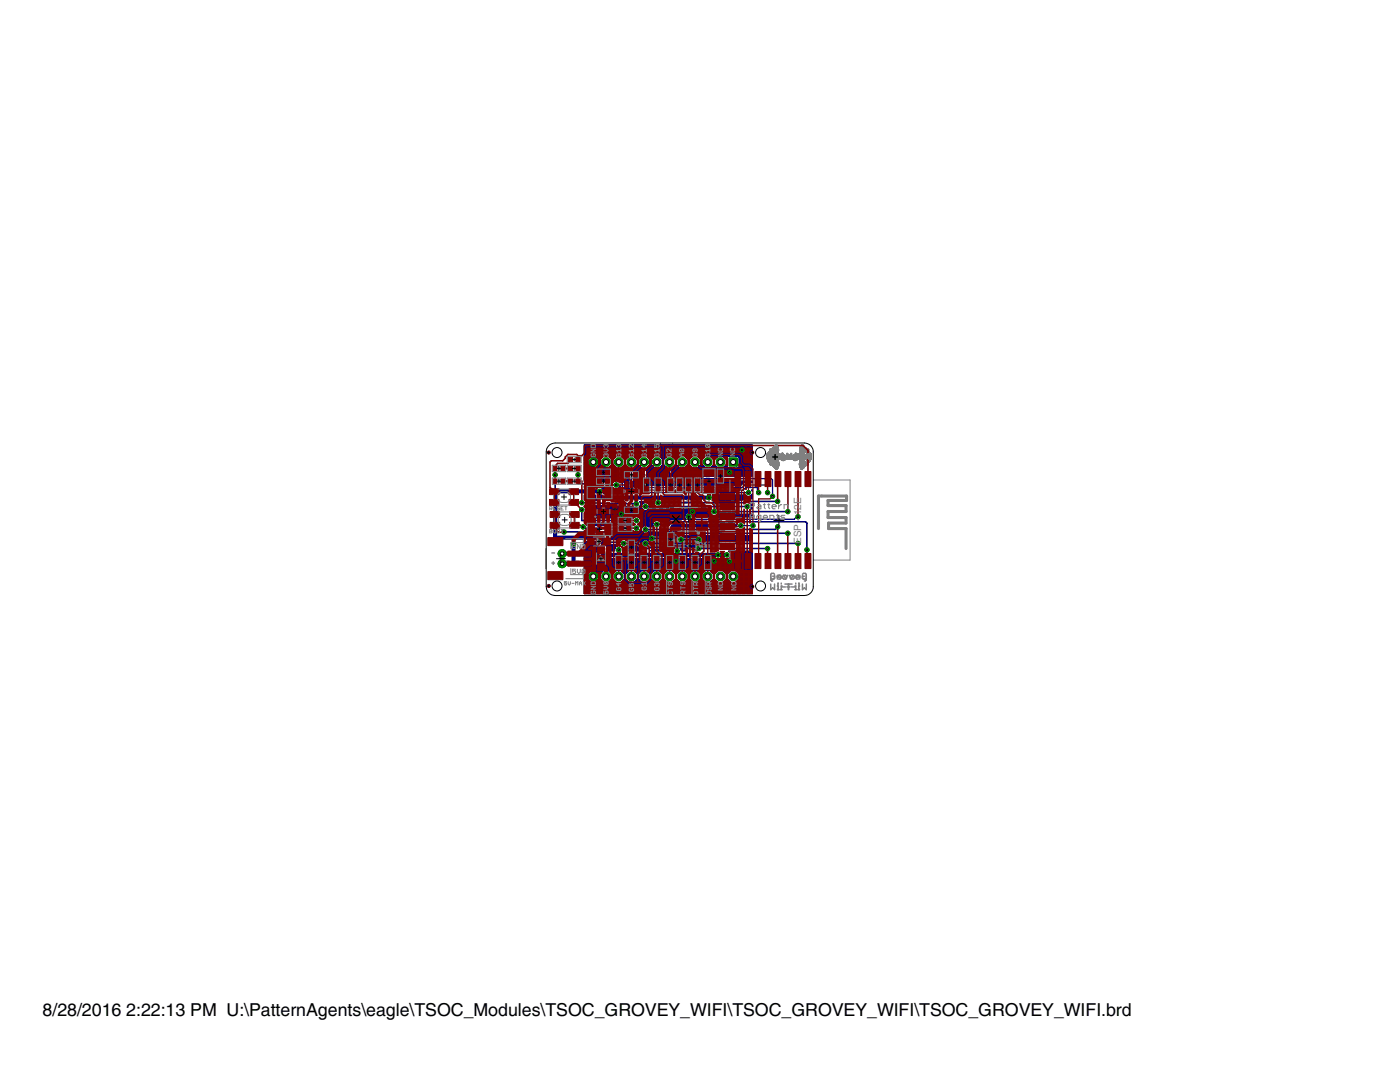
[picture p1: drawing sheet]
<svg xmlns="http://www.w3.org/2000/svg" width="279mm" height="216mm" viewBox="0 0 279 216" stroke-linecap="round" stroke-linejoin="round" font-family="sans-serif">
<defs><g id="words">
<g font-size="4.1">
<text x="8.5" y="202.8">8/28/2016</text>
<text x="25.2" y="202.8">2:22:13 PM U:\PatternAgents\eagle\TSOC_Modules\TSOC_GROVEY_WIFI\TSOC_GROVEY_WIFI\TSOC_GROVEY_WIFI.brd</text>
</g>
<g font-size="2.3" fill="#808080">
<text x="159.9" y="104" transform="rotate(-90 159.9 104)">- 12E</text>
<text x="159.9" y="108.5" transform="rotate(-90 159.9 108.5)">ESP</text>
</g>
</g></defs>
<path d="M159.8 91.2h1M160.3 90.7v1M111.6 111.5h1.2M112.2 110.8v1.3M142.5 102.3h2M143.5 101.3v2.1" fill="none" stroke="#000" stroke-width=".2"/>
<g fill="none" stroke="#808080" stroke-width=".2">
<path d="M118 88.8l.7-.1 .1 .1v.5h-.8zM118 93.5l.1-.1h.6l.1 .1v.4h-.8zM118.7 90.6l.1 .1-.1 .4h-.6l-.1-.1 .1-.4h.3v.2M118.7 95.2l.1 .2-.1 .4h-.6l-.1-.1 .1-.5h.3v.3M118.8 89.6h-.8l.8 .6h-.8M118.8 94.3h-.8l.8 .6h-.8M120.8 93.5l-.1-.1-.3 .1 .1 .4M120.8 95.4l-.1-.2-.3 .2 .1 .4M120.8 95.4l.1-.2 .3 .2-.1 .4M120.8 93.5l.1-.1 .3 .1-.1 .4M120.8 93.5v.2M120.8 95.4v.1"/>
<path d="M120.9 90.7l-.1-.1-.3 .1 .1 .4M120.9 90.7l.2-.1 .3 .1-.2 .4M120.9 88.8l-.1-.1-.3 .1 .1 .5M120.9 88.8l.2-.1 .3 .1-.2 .5M120.9 88.8v.2M120.9 90.7v.1M121.2 94.3h-.5l-.3 .3 .3 .3h.5M121.4 89.6h-.6l-.3 .3 .3 .3h.6M123 90.6h.9l-.3 .2 .3 .3h-.9M123 89.8l.2-.2h.6l.1 .4-.1 .2h-.6zM123 95.5l.8-.1 .1 .4-.1 .1h-.6zM123 97.5h.9v-.4l-.4-.2-.2 .2v.4"/>
<path d="M123 94.4v.6M123 96.3v.3M123 96.4h.9M123 94.7h.9l-.3 .3M123.5 93.6l.1-.1 .3 .1-.1 .5M123.5 93.6l-.2-.1-.3 .1 .2 .5M123.5 93.6v.2M123.8 88.7l.1 .1-.1 .5-.3-.2-.2-.4-.3 .1 .2 .5M123.8 97.9l.1 .1-.1 .4-.8-.1 .2-.4h.3v.2M123.9 96.3v.3M125.6 93.5v.6l.6-.6 .2 .1-.1 .5M125.6 95.5l.7-.1 .1 .4-.1 .1h-.6z"/>
<path d="M125.6 97.5h.8v-.4l-.4-.2-.1 .6M125.6 89.9v.2M125.6 94.4v.6M125.6 96.3v.3M125.6 90.5h.8l-.2 .3 .2 .3h-.8M125.6 90h.8M125.6 96.4h.8M125.6 94.7h.8l-.2 .3M126.3 88.9l.1 .2-.1 .4-.3-.1-.1-.5-.3 .2 .1 .4M126.3 97.9l.1 .1-.1 .4-.7-.1 .1-.4h.3v.2M126.4 89.9v.2M126.4 96.3v.3"/>
<path d="M128.1 89.3h.9M128.1 95.5l.7-.1 .2 .4-.2 .1h-.5zM128.1 97.5h.9v-.4l-.2-.2-.4 .2v.4M128.1 94.4v.6M128.1 96.3v.3M128.1 88.7l.4 .4M128.1 96.4h.9M128.1 94.7h.9l-.3 .3M128.3 89.6l-.2 .2 .2 .4h.5l.2-.2-.2-.4M128.5 93.5v.6l.5-.5h-.9M128.8 90.6l.2 .1-.2 .4-.3-.1-.1-.4-.3 .1 .2 .4M128.8 97.9l.2 .1-.2 .4-.7-.1 .2-.4h.2v.2"/>
<path d="M129 96.3v.3M129 88.7l-.6 .6M130.7 95.5l.7-.1 .1 .4-.1 .1h-.6zM130.7 97.5h.8v-.4l-.4-.2-.2 .2v.4M130.7 94.4v.6M130.7 96.3v.3M130.7 96.4h.8M130.7 94.7h.8l-.3 .3M130.8 89.6l-.1 .2 .1 .4h.6l.1-.2-.1-.4M131.4 90.6l.1 .1-.1 .4-.3-.1-.2-.4-.2 .1 .1 .4M131.4 88.7l.1 .1-.1 .5-.3-.2-.2-.4-.2 .1 .1 .5M131.4 97.9l.1 .1-.1 .4-.7-.1 .1-.4h.3v.2"/>
<path d="M131.5 93.5v.6h-.4l.1-.3-.1-.3-.4 .1 .1 .5M131.5 96.3v.3M131.8 88.4v2.8M133.1 90.6h.5l.3 .2-.3 .3h-.5M133.1 89.9h.8M133.2 93.5v.6l.6-.6 .3 .1-.2 .5M133.2 94.6l.1-.2h.6l.2 .5-.2 .1h-.6zM133.2 96.6h.9v-.5l-.5-.1-.1 .1v.5M133.2 95.3v.3M133.2 95.5h.9M133.5 90.6v.5M133.9 96.9l.2 .2-.2 .4h-.6l-.1-.4 .4-.2v.3"/>
<path d="M133.9 88.7h-.8l.8 .6h-.8M133.9 89.6v.6M134.1 95.3v.3M134.2 88.4v2.8M135.7 94.4v.3M135.7 90.4h.6l.3 .3-.3 .3h-.6M135.7 95.1h.6l.3 .2-.3 .3h-.6M135.7 94.6h.9M136.2 90.4v.6M136.2 95.1v.5M136.5 89.5l.1 .4-.1 .1h-.6M136.5 89.5l-.8 .1 .2 .4"/>
<path d="M136.5 89.5l-.6 .5M136.6 94.4v.3M136.6 93.5h-.9l.9 .6h-.9M138.3 88.7v.6M138.3 95.3v.3M138.3 96.6h.8l-.1-.6-.4 .1v.5M138.3 89h.8l-.2 .3M138.3 95.5h.8M138.4 94.4h.6l.1 .5-.1 .1h-.6l-.1-.1zM138.7 93.5v.4l.2 .2 .2-.2-.1-.4h-.6l-.1 .1 .1 .5M139 90.6l.1 .1-.1 .4-.3-.1-.1-.4-.3 .1 .1 .4M139 89.6l.1 .2-.1 .4-.3-.2-.1-.4-.3 .2 .1 .4"/>
<path d="M139 96.9l.1 .2-.1 .4h-.6l-.1-.4 .4-.2v.3M139.1 95.3v.3M140.8 88.7v.6l.6-.6 .3 .1-.2 .5M140.8 95.5l.1-.1h.6l.2 .4-.2 .1h-.6zM140.8 97.5h.9l-.2-.6-.4 .2v.4M140.8 94.4v.6M140.8 96.3v.3M140.8 96.4h.9M140.8 94.7h.9l-.3 .3M141.5 90.6l.2 .1-.2 .4-.3-.1-.1-.4-.3 .1 .1 .4M141.5 89.6l.2 .2-.2 .4-.3-.2-.1-.4-.3 .2 .1 .4M141.5 93.5l.2 .1-.2 .5h-.6"/>
<path d="M141.5 97.9l.2 .1-.2 .4h-.6l-.1-.1 .1-.4h.3v.2M141.5 93.5h-.6l-.1 .1 .1 .5M141.5 93.5l-.6 .6M141.7 96.3v.3M143.5 89.5l-.2 .1 .2 .4h.6l.1-.1-.1-.4M143.5 93.4l-.2 .1 .2 .4 .7-.1-.1-.4M144.2 90.4h-.9l.9 .6h-.9M144.2 94.3h-.9l.9 .6h-.9M145.9 89.5l-.1 .1 .1 .4h.6l.1-.1-.1-.4M145.9 93.4l-.1 .1 .1 .4 .7-.1-.1-.4M146.6 90.4h-.8l.8 .6h-.8M146.6 94.3h-.8l.8 .6h-.8"/>
<path d="M153.1 90.6h.6M153.1 91.5h.6M153.1 91.5h.7M153.1 91.4h.1M153.1 91.3h.1M153.1 90.8h.1M153.1 90.7h.1M153.1 90.6h.1M153.1 90.6h.7M153.2 90.5h.4M153.3 91.6h.2M153.5 90.6l.3 .1"/>
<path d="M153.6 90.7h.3M153.7 90.8h.2M153.7 91.2h.2M153.7 90.8l.2 .1M153.7 91.1h.3M153.7 91h.3M153.7 90.9l.3 .1M153.7 91.1h.2M153.7 90.9h.2M153.8 91.4l-.3 .1M153.9 91.4h-.3M153.9 91.3h-.2"/>
<path d="M154.1 91.2h.2M154.1 91.1h.2M154.1 91h.2M154.1 91.3h.2M154.1 91.4h.3M154.2 91.4l.2 .1M154.2 91.5h.6M154.2 90.9h.5M154.3 91.5h.4M154.3 90.8h.3M154.3 91.1h-.2M154.4 90.9l-.3 .1"/>
<path d="M154.4 91.6h.2M154.5 90.9h-.3M154.5 90.9h.3M154.6 90.9l.2 .1M154.6 91h.2M154.6 91.1h.3M154.6 91l.3 .1M154.6 91.3h.3M154.7 91.2h.2M154.7 91.1h.2M154.8 91.4l-.2 .1M154.8 91.4h-.2"/>
<path d="M154.9 91.3l-.3 .1M155 91.3h.3M155.1 90.6h.5M155.1 91.4h.2M155.1 90.7h.1M155.1 91.4l.2 .1M155.1 91.5h.6M155.1 90.5h.4M155.2 91.5h.5M155.2 90.8h-.1M155.2 90.6l-.1 .1M155.3 91.2l-.3 .1"/>
<path d="M155.3 91.6h.2M155.3 91.2h-.3M155.4 90.9h.3M155.4 91.1l-.3 .1M155.4 90.6l.3 .1M155.5 90.8h.2M155.5 90.7l.2 .1M155.5 90.7h.2M155.5 91.1h-.4M155.6 91.4h.1M155.6 91l-.5 .1M155.6 91.3h.1"/>
<path d="M155.6 90.6h-.5M155.7 91h-.5M155.7 90.9l-.4 .1M155.7 90.8l-.2 .1M155.8 90.9h.4M155.8 90.9h.7M155.9 91.7h.2M155.9 91.6h.7M156 91.8h.2M156 91.5h.5M156 91.1h.2M156 91h.2"/>
<path d="M156 91.1l.2 .1M156 91.8h.6M156 91.2h.3M156.1 91.2h.4M156.1 91.9h.4M156.1 91.5h.4M156.1 91.6l-.2 .1M156.1 90.8h.3M156.1 91.3h.4M156.2 91.6h-.3M156.2 90.9h-.4M156.3 91.4h.2"/>
<path d="M156.3 91.3l.2 .1M156.3 90.9h.2M156.4 90.9h.2M156.4 91.2h.2M156.4 91h.2M156.4 91.6h.2M156.4 91.6l.2 .1M156.4 91.7h.2M156.6 91.2h-.3M156.6 91.1h-.2M156.6 91.8h-.3M156.6 91.7l-.2 .1"/>
<path d="M156.7 91.5h.4M156.8 91.1h.2M156.8 91h.2M156.8 91.4h.2M156.8 91.3h.2M156.8 91.2h.2M156.8 91h.3M156.9 90.9h.7M156.9 90.8h.3M157.2 91.5h.4M157.3 91.1h.2M157.3 91h.2"/>
<path d="M157.3 91.4h.2M157.3 91.3h.2M157.3 91.2h.2M157.3 90.8h.2M157.6 90.9l-.8 .1M157.7 91.5h.4M157.8 90.6h.2M157.8 90.5h.2M157.8 91.1h.2M157.8 91h.2M157.8 90.9h.3M157.8 91.4h.2"/>
<path d="M157.8 91.3h.2M157.8 91.2h.2M157.8 90.8l.3 .1M157.8 90.8h.1M157.8 90.5h.1M158.2 91.5h.3M158.3 91.1h.2M158.3 91h.2M158.3 91.4h.2M158.3 91.3h.2M158.3 91.2h.2M158.3 90.9h.6"/>
<path d="M158.3 90.8h.3M158.6 91.5h.4M158.7 91.1h.2M158.7 90.6h.3M158.7 91h.2M158.7 90.5h.3M158.7 90.4h.2M158.7 91.4h.2M158.7 91.3h.2M158.7 91.2h.2M158.7 90.8h.2M158.7 90.7h.2"/>
<path d="M158.7 90.6h.2M158.7 90.4l.3 .1M158.9 90.9l-.6 .1M158.9 90.8l-.6 .1M159.1 90.9h.5M159.1 91.5h.4M159.1 90.8l.5 .1M159.2 91.6h.2M159.3 91.4h.2M159.3 91.1h.2M159.3 91h.2M159.3 91.3h.2"/>
<path d="M159.3 91.2h.2M159.3 90.8h.2M159.3 90.7h.2M159.3 90.7h.1M159.5 92.8h.3M159.5 92.7l.3 .1M159.5 92.7h.3M159.5 92.6h.3M159.5 92.5h.3M159.5 92.4h.3M159.6 92.9h.3M159.6 92.8l.3 .1"/>
<path d="M159.6 92.4h.2M159.6 92.3h.3M159.6 92.9l.3 .1M159.6 89.9h.3M159.6 90h.3M159.6 93l.3 .1M159.6 93h.3M159.6 89.8h.3M159.6 89.7h.3M159.6 89.6h.3M159.6 89.5h.3M159.6 93.1h.3"/>
<path d="M159.6 92.1h.3M159.6 90.1h.3M159.6 90l.3 .1M159.6 90.2h.3M159.6 93.2h.4M159.7 93.2h.3M159.7 90.3h.3M159.7 90.2l.3 .1M159.7 89.3h.3M159.7 93.3h.3M159.7 90.3l.3 .1M159.7 90.4h.3"/>
<path d="M159.7 89.2h.3M159.7 93.3h.4M159.7 91.8h.3M159.7 90.5h.4M159.7 93.4h.4M159.8 93.4l.3 .1M159.8 90.6h.3M159.8 93.5h.4M159.8 91.7h.4M159.8 90.6l.4 .1M159.9 93.5h.3M159.9 92.2h-.3"/>
<path d="M159.9 91.6h.3M159.9 90.7h.3M159.9 92.1l-.3 .1M159.9 90.7h.4M159.9 89.5l-.3 .1M159.9 92.1h-.3M159.9 90.8h.4M159.9 89.4h-.3M159.9 88.8h.4M160 92h-.4M160 91.5h.1M160 93.7h.1"/>
<path d="M160 91.9l-.3 .1M160 90.8h.2M160 89.3h-.3M160 88.8h.2M160 89.2l-.3 .1M160 88.7h.2M160 92.8h.3M160 92.7h.3M160 92.6h.3M160 92.5h.3M160 92.4h.3M160 92.9h.3"/>
<path d="M160 92.3h.3M160 91.9h-.3M160 89.6h.3M160 89.9h.3M160 92.2h.3M160 90.9h.1M160 89.8h.3M160 89.7h.3M160.1 89.5h.3M160.1 90h.2M160.1 93l.3 .1M160.1 93h.3"/>
<path d="M160.1 91.2h.4M160.1 90.1h.3M160.1 89.1h-.4M160.1 91.1h.4M160.1 90.2h.3M160.1 93.1h.3M160.1 92.1h.3M160.1 91.8h-.4M160.1 91.3h.4M160.1 89l-.3 .1M160.1 91.1h.3M160.1 93.6l-.2 .1"/>
<path d="M160.1 93.1l.4 .1M160.1 92h.4M160.1 91.7l-.3 .1M160.1 91.3h.3M160.1 90.2l.3 .1M160.1 89.3h.3M160.1 93.2h.4M160.1 90.3h.4M160.2 92h.3M160.2 90.3l.3 .1M160.2 89h-.4M160.2 88.9l-.4 .1"/>
<path d="M160.2 90.4h.3M160.2 93.6h-.3M160.2 93.2h.3M160.2 91.9h.3M160.2 91.6l-.4 .1M160.2 91h.2M160.2 93.3h.3M160.2 89.2h.3M160.2 88.9h-.3M160.3 90.5h.2M160.3 93.3h.1M160.3 91.8h.1"/>
<path d="M160.3 89.1h.2M160.3 88.9h-.4M160.3 92.4l-.3 .1M160.3 90.6h.2M160.3 93.4h.1M160.3 89.7h-.3M160.3 89.5l-.2 .1M160.3 89h.1M160.4 92.2h-.4M160.4 90.6h.1M160.4 92.1l-.3 .1M160.4 89h.1"/>
<path d="M160.4 89.4h-.3M160.4 92.6h.3M160.4 92.5h.3M160.4 92.7l.3 .1M160.4 92.7h.3M160.4 92.4h.3M160.4 92l-.3 .1M160.5 92.8h.3M160.5 89.9l.3 .1M160.5 89.9h.3M160.5 92.8l.3 .1M160.5 92.3h.3"/>
<path d="M160.5 89.8h.2M160.5 89.7h.2M160.5 89.6h.3M160.5 89.2l-.3 .1M160.5 90h.3M160.5 92.9h.3M160.5 92.2h.3M160.5 90.1h.4M160.5 89.5h.4M160.5 93h.3M160.5 89.2h-.3M160.6 93h.1"/>
<path d="M160.6 92.2h.2M160.6 89.4h.2M160.6 90.2h.2M160.6 92.1h.1M160.6 91.5h.3M160.6 90.8h.3M160.6 93.1h.1M160.6 91.4h.4M160.6 90.9h.4M160.6 89.3l.2 .1M160.7 90.9l.3 .1M160.7 89.3h.1"/>
<path d="M160.7 90.8h.2M160.7 90.3h.1M160.7 91h.3M160.7 91.6h.1M160.7 91.1h.3M160.7 92.4l-.3 .1M160.7 91.3h.3M160.7 90.7h.1M160.7 91.2h.3M160.7 91.1l.3 .1M160.8 89.7h-.3M160.8 92.3l-.3 .1"/>
<path d="M160.8 92.9l-.3 .1M160.8 89.5l-.3 .1M160.9 89.5h-.4M160.9 90.1l-.3 .1M160.9 91.6h-.2M160.9 90.6h.4M160.9 90.5h.3M160.9 92.6h.5M160.9 91.8h.3M161 92.6h.3M161 92.5h.3M161 91.9h.2"/>
<path d="M161 91.8h.3M161 91.5h-.4M161 92.7h.3M161 91.4h-.3M161 90.5h.2M161 91.3l-.3 .1M161 90.6l.3 .1M161 89.9h.4M161 89.8h.4M161 89.7h.4M161 90.4h.2M161 92.4h.2"/>
<path d="M161 90.7h.4M161.1 89.9h.2M161.1 91.6h.3M161.1 90.7l.3 .1M161.1 92h.1M161.1 90.8h.3M161.1 89.6h.2M161.1 91.5h.3M161.1 90.9h.3M161.1 90.9l.3 .1M161.1 91.4h.3M161.1 91h.3"/>
<path d="M161.2 91h.2M161.2 91.3h.2M161.2 91.1h.2M161.2 91.2h.2M161.2 90.2h.4M161.2 92.1h.4M161.2 90.2l.4 .1M161.3 91.8h-.4M161.3 90.3h.3M161.3 90.2h.2M161.3 90.1h.2M161.3 91.7h-.3"/>
<path d="M161.4 90.4h.3M161.4 91.6l-.4 .1M161.4 92.3h.1M161.4 90.1h.1M161.4 91.9h.3M161.4 91.5l-.3 .1M161.4 90.5h.4M161.4 91.4h-.3M161.5 90.6h.3M161.5 92.2l-.2 .1M161.5 91.7h.3M161.5 90.6l.3 .1"/>
<path d="M161.5 90.7h.3M161.5 92.2h-.2M161.6 91.5h.2M161.6 90.8l.3 .1M161.6 90.8h.2M161.6 90.9l.3 .1M161.6 92.1l-.4 .1M161.6 91.4h.3M161.6 90.9h.3M161.6 91h.3M161.6 91.3h.3M161.6 91.1h.3"/>
<path d="M161.6 91.2h.3M161.6 92l-.3 .1M161.7 92h-.4M161.7 91.9l-.3 .1M161.8 91.8l-.4 .1M161.8 91.8h-.3M161.8 91.7h-.3M161.8 91.6h-.3M161.9 91.5h-.3M110.1 112.4h.6M110.1 110.3h.6M110.4 112.1v.5"/>
<path d="M113 111.9h.6M113.3 111.9v.9M113.5 110h.4v.9h-.4l-.2-.2zM114 112.4h.6M114 112.8v-.6l.3-.3 .3 .3v.6M114.3 110v.9l.6-.9v.9M114.9 112.1l.2-.2h.4v.9h-.4l-.2-.2 .2-.2zM115.1 112.4h.4M115.2 110.2l.2-.2 .4 .2v.5l-.4 .2-.2-.4h.3M115.8 111.9v.6l.3 .3 .3-.3v-.6M118 111.7l.1-.2h.6l.1 .2v.4h-.8zM118 116.2l.7-.1 .1 .1v.4h-.8z"/>
<path d="M118.7 117.9l.1 .2-.1 .4h-.6l-.1-.1 .1-.5h.3v.3M118.7 113.4l.1 .1-.1 .4-.7-.1 .1-.4h.3v.3M118.8 117h-.8l.8 .6h-.8M118.8 112.4h-.8l.8 .6h-.8M121.2 116.1l.2 .4-.2 .1h-.6M121.2 116.1l-.7 .1 .1 .4M121.2 111.5l.2 .4-.2 .2h-.6M121.2 111.5h-.6l-.1 .2 .1 .4M121.2 116.1l-.6 .5M121.2 111.5l-.6 .6M121.4 117.9v.6h-.5l.2-.3-.2-.3-.4 .2 .1 .4M121.4 117h-.6l-.3 .3 .3 .3h.6"/>
<path d="M121.4 113.4v.5h-.5l.2-.2-.2-.3-.4 .1 .1 .4M121.4 112.4h-.6l-.3 .3 .3 .3h.6M123 110.9l.2-.1h.6l.1 .4-.7 .2zM123 112.9h.9v-.4l-.4-.1-.2 .1v.4M123 111.7v.3M123 111.8h.9M123.5 109.9v.5l.4-.4h-.9M123.5 116.1v.5l.4-.4h-.9M123.8 117l.1 .2-.1 .4h-.6l-.2-.2 .2-.4h.3v.3M123.8 113.3l.1 .1-.1 .5h-.6l-.2-.2 .2-.4h.3v.3M123.9 111.7v.3M125.6 110.9l.1-.1h.6l.1 .4-.7 .2z"/>
<path d="M125.6 112.9h.8v-.4l-.4-.1-.1 .5M125.6 105.8v.4l.1 .1 .3-.1M125.6 111.7v.3M125.6 105.8l.1-.1 .3 .1v.4M125.6 105.8l.4 .4M125.6 111.8h.8M126.3 117l.1 .2-.1 .4h-.6l-.1-.2 .1-.4h.3v.3M126.3 113.3l.1 .1-.1 .5h-.6l-.1-.2 .1-.4h.3v.3M126.3 106.2l.1 .1zM126.4 116.1v.5h-.4l.2-.2-.2-.3-.4 .1 .1 .4M126.4 109.9v.5h-.4l.2-.2-.2-.3-.4 .1 .1 .4M126.4 111.7v.3"/>
<path d="M126.7 106.3h.4M127.1 105.9l-.2-.2v.6M127.2 104.2h.3M127.2 105.1h.3M127.3 104.2v.9M127.8 104.2h.6v.9M128.1 104.6h.3M128.1 111.1l.2-.2h.5l.2 .5-.7 .1zM128.1 113.1h.9v-.5l-.2-.1-.4 .1v.5M128.1 110v.6M128.1 111.8v.3M128.1 116.1v.5"/>
<path d="M128.1 116.4h.9l-.3 .2M128.1 112h.9M128.1 110.3h.9l-.3 .3M128.2 106.2l.1 .1zM128.6 105.9l.2 .4 .2-.4M128.7 104.2h.3M128.7 105.1h.3M128.8 117l.2 .2-.2 .4h-.5l-.2-.2 .2-.4h.2v.3M128.8 113.4l.2 .2-.2 .4h-.5l-.2-.2 .2-.4h.2v.3M128.9 104.2v.9M129 111.8v.3M129.4 104.2v.9l.3-.3 .2 .3v-.9"/>
<path d="M129.8 106.1h-.5l.1-.2 .4 .1-.1 .3h-.3M130.3 106.1l-.2 .2M130.3 105.2h.6M130.5 106.1h-.3l-.1-.3 .4-.1v.6M130.7 111.1l.1-.2h.6l.1 .5-.7 .1zM130.7 113.1h.8v-.5l-.4-.1-.2 .1v.5M130.7 111.8v.3M130.7 112h.8M131.1 116.2l-.2-.1-.2 .1 .1 .4M131.1 116.2l.1-.1 .3 .1-.1 .4M131.1 110.1l.1-.1 .3 .1-.1 .5M131.1 110.1l-.2-.1-.2 .1 .1 .5"/>
<path d="M131.1 110.1v.2M131.1 116.2v.2M131.2 104.2l.3 .4M131.4 117l.1 .2-.1 .4h-.6l-.1-.2 .1-.4h.3v.3M131.4 113.4l.1 .2-.1 .4h-.6l-.1-.2 .1-.4h.3v.3M131.5 104.6v.5M131.5 111.8v.3M131.8 104.2l-.3 .4M131.8 106.2l.2 .1zM131.8 105.9l.2 .1zM132.2 104.2h.6v.9h-.6M132.2 105.9l.4 .2"/>
<path d="M132.5 104.6h.3M132.6 105.9v.4M133.1 104.2v.6l.3 .3 .3-.3v-.6M133.2 117.3h.9M133.3 106.1h-.4l.1-.2 .3 .1v.2l-.3 .1M133.3 117.9l-.1 .2 .1 .4h.6l.2-.1-.2-.5M133.9 116.1l.2 .1-.2 .4-.3-.1-.1-.4-.3 .1 .1 .4M133.9 112.5l.2 .5-.2 .1h-.6M133.9 112.5l-.7 .2 .1 .4M133.9 112.5l-.6 .6M134 104.3l.2-.1 .4 .1v.6l-.1 .2-.5-.2zM134.1 105.7v.6l-.5-.1 .1-.3h.4"/>
<path d="M134.1 117v.6M134.2 113.7l-.4 .2M134.2 113.5l-.4 .1M134.2 112l-.4 .2M134.2 111.7l-.4 .2M134.4 115.8v2.8M134.6 106l-.1-.1-.1 .1v.3M134.6 106l.2-.1v.4M134.6 106v.3M135.1 105.9v.4l.5-.1v-.3M135.3 104.8l-.3 .3M135.6 104.8h-.5l-.1-.5 .6-.1v.9"/>
<path d="M135.7 118.5h.9v-.4l-.4-.2-.2 .2v.4M135.7 117.3h.9M135.7 111.7l.2-.2h.6l.1 .5-.1 .1h-.6zM135.7 112.6l.2-.1h.6l.1 .4-.7 .2zM135.7 113.6l.2-.2 .3 .2 .3-.2 .1 .2v.4h-.9zM135.7 117.9l.3 .3M135.7 110.9h.9M135.8 105.7v.6l.5-.6v.6M135.9 104.3l.2-.1 .4 .1v.6l-.1 .2-.5-.2v-.3h.3M136.2 113.6v.4M136.5 116.1l.1 .1-.1 .4-.3-.1-.2-.4-.3 .1 .2 .4M136.6 110.6v.6"/>
<path d="M136.6 117v.6M136.8 105.2h.6M137.3 106.3h.3M137.6 105.7h-.1v.6M137.8 104.3l.1-.1 .5 .1v.6l-.2 .2-.4-.2M138.2 105.9l-.3 .1v.3h.3l.1-.1-.1-.1h-.3M138.3 116.6h.8l-.1-.5-.4 .1v.4M138.3 117.3h.8M138.3 110.7v.5h.8v-.5M138.3 112.5v.6h.8v-.6M138.3 114h.8l-.1-.5-.4 .1v.4M138.3 116.1l.3 .3"/>
<path d="M138.3 110h.8M138.3 113.5l.3 .2M138.4 117.9h.6l.1 .6h-.8zM138.6 106.3h.2M138.7 105.5v.2M138.7 111v.2M138.7 112.8v.3M138.7 104.3l.2-.1 .4 .1v.6l-.2 .2-.4-.2zM138.8 105.9h-.1v.4M139 111.6l.1 .1-.1 .5-.3-.2-.1-.4-.3 .1 .1 .5M139.1 105.9l.3 .2M139.1 109.7v.6"/>
<path d="M139.1 117v.6M139.4 105.9v.4M139.4 115.8v2.8M139.7 104.3l.1-.1 .4 .1-.1 .3-.4 .2 .1 .3 .4-.2M140.2 106.1h-.5l.1-.2 .4 .1v.2l-.4 .1M140.5 105.8l.1-.1 .3 .1-.1 .2-.3 .1 .1 .2 .3-.1M140.6 116.6h.8v-.4l-.4-.1-.2 .1v.4M140.6 116.1l.2 .3M140.6 104.2h.6M140.7 117.9h.6l.1 .6h-.8zM140.9 104.2v.9M141.3 117l.1 .2-.1 .4-.3-.2-.2-.4-.2 .2 .1 .4"/>
<path d="M141.4 112.5l.1 .2-.1 .4h-.6M141.4 112.5h-.6l-.1 .2 .1 .4M141.4 112.5l-.6 .6M141.7 113.7l-.4 .2M141.7 113.5l-.4 .1M141.7 112l-.4 .2M141.7 111.7l-.4 .2M141.7 115.8v2.8M143.5 116.2l-.2 .1 .2 .5h.6l.1-.2-.1-.4M143.5 112.4l-.2 .1 .2 .5h.6l.1-.2-.1-.4M144.2 117.1h-.9l.9 .6h-.9M144.2 113.3h-.9l.9 .6h-.9"/>
<path d="M146 112.4l-.1 .1 .1 .5h.6l.1-.2-.1-.4M146.2 116.2l-.2 .1 .2 .5h.5l.2-.2-.2-.4M146.7 113.3h-.8l.8 .6h-.8M146.9 117.1h-.9l.9 .6h-.9"/>
</g>
<g fill="#808080" stroke="#808080" stroke-width=".2">
<path d="M125.2 106.9h16.6v2.6h-16.6z"/>
<path d="M143 107.3l.1 .1z"/>
<path d="M142.9 107.3l.2 .1z"/>
<path d="M142.9 107.3h.2z"/>
<path d="M142.9 107.3h.3z"/>
<path d="M142.8 107.2l.4 .1z"/>
<path d="M142.8 107.2h.4z"/>
<path d="M142.8 107.2h.5z"/>
<path d="M142.7 107.1l.6 .1z"/>
<path d="M142.7 107.1h.6z"/>
<path d="M142.7 107.1h.7z"/>
<path d="M142.7 107l.7 .1z"/>
<path d="M142.6 107l.8 .1z"/>
<path d="M142.6 107h.8z"/>
<path d="M142.6 107h.7z"/>
<path d="M142.6 106.9l.7 .1z"/>
<path d="M142.6 106.9h.7z"/>
<path d="M142.5 106.9h.8z"/>
<path d="M142.6 106.8l.6 .1z"/>
<path d="M142.5 106.8h.7z"/>
<path d="M142.5 106.7l.7 .1z"/>
<path d="M143.6 106.7h.1z"/>
<path d="M142.5 106.7h.7z"/>
<path d="M142.4 106.7h.7z"/>
<path d="M143.6 106.7h.2z"/>
<path d="M143.5 106.6l.3 .1z"/>
<path d="M142.4 106.6l.7 .1z"/>
<path d="M143.5 106.6h.3z"/>
<path d="M142.4 106.6h.6z"/>
<path d="M143.4 106.6h.5z"/>
<path d="M143.4 106.5l.5 .1z"/>
<path d="M142.4 106.5l.6 .1z"/>
<path d="M143.4 106.5h.5z"/>
<path d="M142.3 106.5h.7z"/>
<path d="M143.4 106.5h.6z"/>
<path d="M143.4 106.4l.6 .1z"/>
<path d="M142.3 106.4l.7 .1z"/>
<path d="M143.3 106.4h.7z"/>
<path d="M142.3 106.4h.6z"/>
<path d="M143.3 106.3l.7 .1z"/>
<path d="M142.3 106.3l.6 .1z"/>
<path d="M143.3 106.3h.7z"/>
<path d="M142.3 106.3h.6z"/>
<path d="M143.3 106.3h.6z"/>
<path d="M143.2 106.2l.7 .1z"/>
<path d="M142.2 106.2l.6 .1z"/>
<path d="M143.2 106.2l.6 .1z"/>
<path d="M143.2 106.2h.6z"/>
<path d="M142.2 106.2h.6z"/>
<path d="M143.2 106.1l.6 .1z"/>
<path d="M142.2 106.1l.6 .1z"/>
<path d="M144.2 106.1h.2z"/>
<path d="M143.2 106.1h.6z"/>
<path d="M142.2 106.1h.6z"/>
<path d="M144.2 106l.2 .1z"/>
<path d="M143.2 106l.5 .1z"/>
<path d="M142.2 106l.5 .1z"/>
<path d="M144.1 106h.3z"/>
<path d="M143.1 106h.6z"/>
<path d="M142.2 106h.5z"/>
<path d="M144.1 106h.4z"/>
<path d="M142.1 106h.6z"/>
<path d="M144.1 105.9l.4 .1z"/>
<path d="M143.1 105.9l.6 .1z"/>
<path d="M142.1 105.9l.6 .1z"/>
<path d="M144.1 105.9h.4z"/>
<path d="M143.1 105.9h.6z"/>
<path d="M142.1 105.9h.6z"/>
<path d="M144 105.9h.5z"/>
<path d="M143.1 105.9h.5z"/>
<path d="M144 105.9h.6z"/>
<path d="M143 105.9h.6z"/>
<path d="M144 105.8l.6 .1z"/>
<path d="M143 105.8l.6 .1z"/>
<path d="M142.1 105.8l.6 .1z"/>
<path d="M144 105.8h.6z"/>
<path d="M143.1 105.8h.5z"/>
<path d="M142.1 105.8h.6z"/>
<path d="M144 105.7l.6 .1z"/>
<path d="M143 105.7l.6 .1z"/>
<path d="M142.1 105.7l.6 .1z"/>
<path d="M142.1 105.7l.5 .1z"/>
<path d="M144 105.7h.6z"/>
<path d="M143 105.7h.6z"/>
<path d="M142.1 105.7h.5z"/>
<path d="M144 105.7h.5z"/>
<path d="M144 105.6l.5 .1z"/>
<path d="M143 105.6l.6 .1z"/>
<path d="M142.1 105.6l.5 .1z"/>
<path d="M143.9 105.6l.6 .1z"/>
<path d="M143.9 105.6h.6z"/>
<path d="M143 105.6h.6z"/>
<path d="M142.1 105.6h.5z"/>
<path d="M143 105.6h.5z"/>
<path d="M143.9 105.5l.6 .1z"/>
<path d="M143 105.5l.5 .1z"/>
<path d="M142.1 105.5l.5 .1z"/>
<path d="M143.9 105.5l.5 .1z"/>
<path d="M142 105.5l.6 .1z"/>
<path d="M145.1 105.5h.3z"/>
<path d="M143.9 105.5h.5z"/>
<path d="M143 105.5h.5z"/>
<path d="M142 105.5h.6z"/>
<path d="M145 105.5h.5z"/>
<path d="M145 105.4l.5 .1z"/>
<path d="M143.9 105.4l.5 .1z"/>
<path d="M143 105.4l.5 .1z"/>
<path d="M142 105.4l.6 .1z"/>
<path d="M144.9 105.4h.6z"/>
<path d="M143.9 105.4h.5z"/>
<path d="M143 105.4h.5z"/>
<path d="M142 105.4h.6z"/>
<path d="M144.9 105.4h.7z"/>
<path d="M144.9 105.3l.7 .1z"/>
<path d="M143.9 105.3l.5 .1z"/>
<path d="M142.9 105.3l.6 .1z"/>
<path d="M142 105.3l.6 .1z"/>
<path d="M143.8 105.3l.6 .1z"/>
<path d="M144.9 105.3h.7z"/>
<path d="M143.8 105.3h.6z"/>
<path d="M143 105.3h.5z"/>
<path d="M142 105.3h.6z"/>
<path d="M144.9 105.2l.7 .1z"/>
<path d="M143.8 105.2l.6 .1z"/>
<path d="M143 105.2l.5 .1z"/>
<path d="M142 105.2l.6 .1z"/>
<path d="M144.9 105.2h.7z"/>
<path d="M143.8 105.2h.6z"/>
<path d="M143 105.2h.5z"/>
<path d="M142 105.2h.6z"/>
<path d="M144.8 105.2h.8z"/>
<path d="M144.9 105.1l.8 .1z"/>
<path d="M143.8 105.1l.6 .1z"/>
<path d="M143 105.1l.5 .1z"/>
<path d="M142 105.1l.6 .1z"/>
<path d="M144.8 105.1l.9 .1z"/>
<path d="M144.8 105.1h.8z"/>
<path d="M143.8 105.1h.6z"/>
<path d="M143 105.1h.5z"/>
<path d="M142 105.1h.6z"/>
<path d="M144.8 105l.8 .1z"/>
<path d="M143.8 105l.6 .1z"/>
<path d="M143 105l.5 .1z"/>
<path d="M142 105l.6 .1z"/>
<path d="M144.9 105l.7 .1z"/>
<path d="M144.9 105h.7z"/>
<path d="M143.8 105h.6z"/>
<path d="M143 105h.5z"/>
<path d="M142 105h.6z"/>
<path d="M144.9 104.9l.7 .1z"/>
<path d="M143.8 104.9l.6 .1z"/>
<path d="M143 104.9l.5 .1z"/>
<path d="M142 104.9l.6 .1z"/>
<path d="M144.9 104.9h.7z"/>
<path d="M143.8 104.9h.6z"/>
<path d="M142.9 104.9h.6z"/>
<path d="M142 104.9h.6z"/>
<path d="M143.9 104.9h.5z"/>
<path d="M144.9 104.8l.6 .1z"/>
<path d="M143.9 104.8l.5 .1z"/>
<path d="M143 104.8l.5 .1z"/>
<path d="M142 104.8l.6 .1z"/>
<path d="M145 104.8l.5 .1z"/>
<path d="M145 104.8h.5z"/>
<path d="M143.9 104.8h.5z"/>
<path d="M143 104.8h.5z"/>
<path d="M142.1 104.8h.5z"/>
<path d="M145.1 104.8h.3z"/>
<path d="M145.1 104.7l.3 .1z"/>
<path d="M143.9 104.7l.5 .1z"/>
<path d="M143 104.7l.5 .1z"/>
<path d="M142.1 104.7l.5 .1z"/>
<path d="M143.9 104.7h.6z"/>
<path d="M143 104.7h.5z"/>
<path d="M142.1 104.7h.5z"/>
<path d="M143.9 104.6l.6 .1z"/>
<path d="M143 104.6l.5 .1z"/>
<path d="M142.1 104.6l.5 .1z"/>
<path d="M143.9 104.6h.6z"/>
<path d="M143 104.6h.6z"/>
<path d="M142.1 104.6h.5z"/>
<path d="M144 104.6h.5z"/>
<path d="M144 104.5l.6 .1z"/>
<path d="M143 104.5l.6 .1z"/>
<path d="M142.1 104.5l.5 .1z"/>
<path d="M145.7 104.5h.2z"/>
<path d="M144 104.5h.6z"/>
<path d="M143 104.5h.6z"/>
<path d="M142.1 104.5h.5z"/>
<path d="M145.6 104.5h.3z"/>
<path d="M142.1 104.5h.6z"/>
<path d="M145.6 104.4l.3 .1z"/>
<path d="M144 104.4l.6 .1z"/>
<path d="M143.1 104.4l.5 .1z"/>
<path d="M142.1 104.4l.6 .1z"/>
<path d="M145.6 104.4h.3z"/>
<path d="M144 104.4h.6z"/>
<path d="M143.1 104.4h.5z"/>
<path d="M142.1 104.4h.6z"/>
<path d="M145.6 104.4h.4z"/>
<path d="M143 104.4h.6z"/>
<path d="M145.5 104.4h.5z"/>
<path d="M144 104.4h.5z"/>
<path d="M145.5 104.3l.5 .1z"/>
<path d="M144.1 104.3l.4 .1z"/>
<path d="M143.1 104.3l.6 .1z"/>
<path d="M142.2 104.3l.5 .1z"/>
<path d="M142.1 104.3l.6 .1z"/>
<path d="M145.5 104.3h.5z"/>
<path d="M144.1 104.3h.4z"/>
<path d="M143.1 104.3h.6z"/>
<path d="M142.2 104.3h.5z"/>
<path d="M145.4 104.2l.7 .1z"/>
<path d="M144.1 104.2l.4 .1z"/>
<path d="M143.1 104.2l.6 .1z"/>
<path d="M142.2 104.2l.5 .1z"/>
<path d="M144.1 104.2l.3 .1z"/>
<path d="M145.5 104.2h.6z"/>
<path d="M144.1 104.2h.3z"/>
<path d="M143.1 104.2h.6z"/>
<path d="M142.2 104.2h.5z"/>
<path d="M144.2 104.2h.2z"/>
<path d="M143.2 104.2h.5z"/>
<path d="M145.5 104.1l.7 .1z"/>
<path d="M144.2 104.1l.2 .1z"/>
<path d="M143.2 104.1l.5 .1z"/>
<path d="M142.2 104.1l.5 .1z"/>
<path d="M143.2 104.1l.6 .1z"/>
<path d="M142.2 104.1l.6 .1z"/>
<path d="M145.5 104.1h.7z"/>
<path d="M143.2 104.1h.6z"/>
<path d="M142.2 104.1h.6z"/>
<path d="M145.6 104l.6 .1z"/>
<path d="M143.2 104l.6 .1z"/>
<path d="M142.2 104l.6 .1z"/>
<path d="M145.6 104h.7z"/>
<path d="M143.2 104h.7z"/>
<path d="M142.2 104h.6z"/>
<path d="M145.6 103.9l.7 .1z"/>
<path d="M143.3 103.9l.6 .1z"/>
<path d="M142.3 103.9l.6 .1z"/>
<path d="M145.7 103.9l.6 .1z"/>
<path d="M143.3 103.9l.7 .1z"/>
<path d="M145.7 103.9h.6z"/>
<path d="M145.1 103.9h.1z"/>
<path d="M143.3 103.9h.7z"/>
<path d="M142.3 103.9h.6z"/>
<path d="M145.7 103.8l.7 .1z"/>
<path d="M145.1 103.8l.2 .1z"/>
<path d="M143.3 103.8l.7 .1z"/>
<path d="M142.3 103.8l.6 .1z"/>
<path d="M145 103.8l.3 .1z"/>
<path d="M145.8 103.8h.6z"/>
<path d="M145 103.8h.3z"/>
<path d="M143.4 103.8h.6z"/>
<path d="M142.3 103.8h.6z"/>
<path d="M135.4 103.8h.4z"/>
<path d="M145.8 103.7l.6 .1z"/>
<path d="M144.9 103.7l.5 .1z"/>
<path d="M143.4 103.7l.5 .1z"/>
<path d="M142.4 103.7l.6 .1z"/>
<path d="M135.3 103.7l.6 .1z"/>
<path d="M135.2 103.7l.8 .1z"/>
<path d="M145.8 103.7h.6z"/>
<path d="M144.9 103.7h.5z"/>
<path d="M143.4 103.7h.5z"/>
<path d="M142.4 103.7h.6z"/>
<path d="M135.1 103.7h.9z"/>
<path d="M135.1 103.7h1z"/>
<path d="M145.9 103.7h.6z"/>
<path d="M144.8 103.7h.6z"/>
<path d="M143.5 103.7h.3z"/>
<path d="M135 103.7h1.1z"/>
<path d="M145.9 103.6l.6 .1z"/>
<path d="M144.8 103.6l.6 .1z"/>
<path d="M143.5 103.6l.3 .1z"/>
<path d="M142.4 103.6l.7 .1z"/>
<path d="M135 103.6l1.1 .1z"/>
<path d="M145.9 103.6h.6z"/>
<path d="M144.8 103.6h.7z"/>
<path d="M143.5 103.6h.3z"/>
<path d="M142.4 103.6h.7z"/>
<path d="M135.6 103.6h.5z"/>
<path d="M135 103.6h.4z"/>
<path d="M143.6 103.6h.2z"/>
<path d="M142.5 103.6h.6z"/>
<path d="M135.7 103.6h.5z"/>
<path d="M134.9 103.6h.4z"/>
<path d="M145.9 103.5l.6 .1z"/>
<path d="M144.8 103.5l.7 .1z"/>
<path d="M143.6 103.5l.1 .1z"/>
<path d="M142.4 103.5l.7 .1z"/>
<path d="M135.7 103.5l.5 .1z"/>
<path d="M134.9 103.5l.4 .1z"/>
<path d="M142.5 103.5l.7 .1z"/>
<path d="M134.9 103.5l.3 .1z"/>
<path d="M145.9 103.5h.6z"/>
<path d="M144.8 103.5h.7z"/>
<path d="M142.5 103.5h.7z"/>
<path d="M135.8 103.5h.4z"/>
<path d="M134.9 103.5h.3z"/>
<path d="M144.9 103.5h.7z"/>
<path d="M145.9 103.4l.6 .1z"/>
<path d="M144.9 103.4l.7 .1z"/>
<path d="M142.5 103.4l.7 .1z"/>
<path d="M135.8 103.4l.4 .1z"/>
<path d="M134.8 103.4l.3 .1z"/>
<path d="M146 103.4l.5 .1z"/>
<path d="M146 103.4h.6z"/>
<path d="M145 103.4h.6z"/>
<path d="M142.6 103.4h.6z"/>
<path d="M135.8 103.4h.4z"/>
<path d="M134.8 103.4h.3z"/>
<path d="M142.6 103.4h.7z"/>
<path d="M146 103.3l.6 .1z"/>
<path d="M145 103.3l.6 .1z"/>
<path d="M142.6 103.3l.7 .1z"/>
<path d="M135.8 103.3l.4 .1z"/>
<path d="M134.8 103.3l.3 .1z"/>
<path d="M146 103.3h.6z"/>
<path d="M145.1 103.3h.5z"/>
<path d="M142.6 103.3h.7z"/>
<path d="M135.8 103.3h.4z"/>
<path d="M134.8 103.3h.3z"/>
<path d="M144.4 103.3h.2z"/>
<path d="M142.7 103.3h.6z"/>
<path d="M146 103.2l.6 .1z"/>
<path d="M145.1 103.2l.6 .1z"/>
<path d="M144.4 103.2l.2 .1z"/>
<path d="M142.6 103.2l.8 .1z"/>
<path d="M135.8 103.2l.4 .1z"/>
<path d="M134.7 103.2l.5 .1z"/>
<path d="M144.4 103.2l.3 .1z"/>
<path d="M142.7 103.2l.7 .1z"/>
<path d="M146 103.2h.6z"/>
<path d="M145.1 103.2h.6z"/>
<path d="M144.4 103.2h.3z"/>
<path d="M142.7 103.2h.7z"/>
<path d="M135.8 103.2h.4z"/>
<path d="M134.8 103.2h.4z"/>
<path d="M146.1 103.1l.5 .1z"/>
<path d="M145.1 103.1l.6 .1z"/>
<path d="M144.3 103.1l.4 .1z"/>
<path d="M142.7 103.1l.6 .1z"/>
<path d="M135.8 103.1l.3 .1z"/>
<path d="M134.7 103.1l.6 .1z"/>
<path d="M146.1 103.1h.5z"/>
<path d="M145.1 103.1h.6z"/>
<path d="M144.3 103.1h.4z"/>
<path d="M142.7 103.1h.6z"/>
<path d="M141.5 103.1h.3z"/>
<path d="M135.8 103.1h.3z"/>
<path d="M134.8 103.1h.6z"/>
<path d="M133.7 103.1h.3z"/>
<path d="M131.8 103.1h.3z"/>
<path d="M129.6 103.1h.4z"/>
<path d="M142.8 103.1h.5z"/>
<path d="M141.4 103.1h.4z"/>
<path d="M140.3 103.1h.7z"/>
<path d="M139.3 103.1h.8z"/>
<path d="M138.3 103.1h.8z"/>
<path d="M137.4 103.1h.8z"/>
<path d="M136.4 103.1h.8z"/>
<path d="M134.8 103.1h.7z"/>
<path d="M133.5 103.1h.7z"/>
<path d="M131.7 103.1h.5z"/>
<path d="M129.5 103.1h.6z"/>
<path d="M146.1 103.1h.6z"/>
<path d="M144.3 103.1h.5z"/>
<path d="M141.2 103.1h.6z"/>
<path d="M135.7 103.1h.4z"/>
<path d="M134.8 103.1h.9z"/>
<path d="M133.5 103.1h.8z"/>
<path d="M131.6 103.1h.7z"/>
<path d="M129.3 103.1h.9z"/>
<path d="M146.1 103l.6 .1z"/>
<path d="M145.2 103l.6 .1z"/>
<path d="M144.2 103l.6 .1z"/>
<path d="M142.8 103l.4 .1z"/>
<path d="M141.2 103l.7 .1z"/>
<path d="M140.3 103l.7 .1z"/>
<path d="M139.3 103l.8 .1z"/>
<path d="M138.3 103l.8 .1z"/>
<path d="M137.4 103l.8 .1z"/>
<path d="M136.4 103l.8 .1z"/>
<path d="M134.8 103l1.2 .1z"/>
<path d="M133.4 103l1 .1z"/>
<path d="M131.6 103l.8 .1z"/>
<path d="M129.2 103l1.1 .1z"/>
<path d="M142.9 103l.3 .1z"/>
<path d="M141.1 103l.8 .1z"/>
<path d="M134.8 103l1.1 .1z"/>
<path d="M133.3 103l1.2 .1z"/>
<path d="M131.5 103l.9 .1z"/>
<path d="M146.1 103h.6z"/>
<path d="M145.2 103h.6z"/>
<path d="M144.2 103h.6z"/>
<path d="M142.9 103h.3z"/>
<path d="M141.1 103h.8z"/>
<path d="M140.3 103h.7z"/>
<path d="M139.3 103h.8z"/>
<path d="M138.3 103h.8z"/>
<path d="M137.4 103h.8z"/>
<path d="M136.4 103h.8z"/>
<path d="M134.9 103h1z"/>
<path d="M133.3 103h1.2z"/>
<path d="M131.4 103h1z"/>
<path d="M129.2 103h1.2z"/>
<path d="M139.3 103h.7z"/>
<path d="M134.9 103h1.1z"/>
<path d="M146.1 102.9l.6 .1z"/>
<path d="M145.2 102.9l.6 .1z"/>
<path d="M144.2 102.9l.6 .1z"/>
<path d="M142.9 102.9l.2 .1z"/>
<path d="M141.1 102.9l.8 .1z"/>
<path d="M140.4 102.9l.4 .1z"/>
<path d="M139.5 102.9l.4 .1z"/>
<path d="M138.5 102.9l.4 .1z"/>
<path d="M137.6 102.9l.4 .1z"/>
<path d="M136.6 102.9l.4 .1z"/>
<path d="M134.9 102.9l1.1 .1z"/>
<path d="M133.2 102.9l1.3 .1z"/>
<path d="M132 102.9l.5 .1z"/>
<path d="M131.4 102.9l.5 .1z"/>
<path d="M129.2 102.9l1.3 .1z"/>
<path d="M141.1 102.9l.9 .1z"/>
<path d="M135 102.9l1 .1z"/>
<path d="M134 102.9l.5 .1z"/>
<path d="M133.2 102.9l.6 .1z"/>
<path d="M132.1 102.9l.4 .1z"/>
<path d="M131.4 102.9l.4 .1z"/>
<path d="M129.9 102.9l.6 .1z"/>
<path d="M129.2 102.9l.4 .1z"/>
<path d="M146.1 102.9h.6z"/>
<path d="M145.2 102.9h.6z"/>
<path d="M144.2 102.9h.7z"/>
<path d="M141.4 102.9h.6z"/>
<path d="M140.4 102.9h.4z"/>
<path d="M139.5 102.9h.4z"/>
<path d="M138.5 102.9h.4z"/>
<path d="M137.6 102.9h.4z"/>
<path d="M136.6 102.9h.4z"/>
<path d="M135.1 102.9h.9z"/>
<path d="M134.1 102.9h.4z"/>
<path d="M133.2 102.9h.4z"/>
<path d="M132.1 102.9h.4z"/>
<path d="M131.3 102.9h.5z"/>
<path d="M130 102.9h.5z"/>
<path d="M129.2 102.9h.3z"/>
<path d="M146.2 102.8l.5 .1z"/>
<path d="M145.2 102.8l.6 .1z"/>
<path d="M144.3 102.8l.5 .1z"/>
<path d="M141.5 102.8l.5 .1z"/>
<path d="M140.4 102.8l.4 .1z"/>
<path d="M139.5 102.8l.4 .1z"/>
<path d="M138.5 102.8l.4 .1z"/>
<path d="M137.6 102.8l.4 .1z"/>
<path d="M136.6 102.8l.4 .1z"/>
<path d="M135.1 102.8l.9 .1z"/>
<path d="M134.2 102.8l.3 .1z"/>
<path d="M133.2 102.8l.4 .1z"/>
<path d="M132.1 102.8l.5 .1z"/>
<path d="M131.3 102.8l.4 .1z"/>
<path d="M130 102.8l.6 .1z"/>
<path d="M129.2 102.8l.3 .1z"/>
<path d="M135.2 102.8l.8 .1z"/>
<path d="M133.1 102.8l.5 .1z"/>
<path d="M132.2 102.8l.4 .1z"/>
<path d="M130.1 102.8l.5 .1z"/>
<path d="M146.2 102.8h.5z"/>
<path d="M145.3 102.8h.5z"/>
<path d="M144.3 102.8h.6z"/>
<path d="M141.5 102.8h.5z"/>
<path d="M140.4 102.8h.4z"/>
<path d="M139.5 102.8h.4z"/>
<path d="M138.5 102.8h.4z"/>
<path d="M137.6 102.8h.4z"/>
<path d="M136.6 102.8h.4z"/>
<path d="M135.4 102.8h.6z"/>
<path d="M134.2 102.8h.3z"/>
<path d="M133.1 102.8h.4z"/>
<path d="M132.2 102.8h.4z"/>
<path d="M131.3 102.8h.4z"/>
<path d="M130.1 102.8h.5z"/>
<path d="M129.2 102.8h.3z"/>
<path d="M141.6 102.8h.4z"/>
<path d="M135.6 102.8h.4z"/>
<path d="M130.2 102.8h.4z"/>
<path d="M135.7 102.8h.3z"/>
<path d="M146.2 102.7l.5 .1z"/>
<path d="M145.3 102.7l.5 .1z"/>
<path d="M144.3 102.7l.6 .1z"/>
<path d="M141.6 102.7l.4 .1z"/>
<path d="M140.4 102.7l.4 .1z"/>
<path d="M139.5 102.7l.4 .1z"/>
<path d="M138.5 102.7l.4 .1z"/>
<path d="M137.6 102.7l.4 .1z"/>
<path d="M136.6 102.7l.4 .1z"/>
<path d="M135.6 102.7l.3 .1z"/>
<path d="M134.2 102.7l.3 .1z"/>
<path d="M133.1 102.7l.4 .1z"/>
<path d="M132.2 102.7l.5 .1z"/>
<path d="M131.3 102.7l.4 .1z"/>
<path d="M130.2 102.7l.5 .1z"/>
<path d="M129.2 102.7l.3 .1z"/>
<path d="M146.2 102.7h.5z"/>
<path d="M145.3 102.7h.5z"/>
<path d="M144.4 102.7h.5z"/>
<path d="M143.4 102.7h.2z"/>
<path d="M141.6 102.7h.4z"/>
<path d="M140.4 102.7h.4z"/>
<path d="M139.5 102.7h.4z"/>
<path d="M138.5 102.7h.4z"/>
<path d="M137.6 102.7h.4z"/>
<path d="M136.6 102.7h.4z"/>
<path d="M135.7 102.7h.2z"/>
<path d="M134.2 102.7h.3z"/>
<path d="M133.1 102.7h.4z"/>
<path d="M132.2 102.7h.5z"/>
<path d="M131.2 102.7h.4z"/>
<path d="M130.2 102.7h.5z"/>
<path d="M129.2 102.7h.2z"/>
<path d="M143.3 102.7h.4z"/>
<path d="M130.3 102.7h.4z"/>
<path d="M146.2 102.6l.5 .1z"/>
<path d="M145.3 102.6l.5 .1z"/>
<path d="M144.4 102.6l.5 .1z"/>
<path d="M143.3 102.6l.5 .1z"/>
<path d="M141.6 102.6l.4 .1z"/>
<path d="M140.4 102.6l.4 .1z"/>
<path d="M139.5 102.6l.4 .1z"/>
<path d="M138.5 102.6l.4 .1z"/>
<path d="M137.6 102.6l.4 .1z"/>
<path d="M136.6 102.6l.4 .1z"/>
<path d="M135.7 102.6l.2 .1z"/>
<path d="M134.2 102.6l.3 .1z"/>
<path d="M133.1 102.6l.4 .1z"/>
<path d="M132.3 102.6l.4 .1z"/>
<path d="M131.2 102.6l.4 .1z"/>
<path d="M130.3 102.6l.4 .1z"/>
<path d="M129.2 102.6l.2 .1z"/>
<path d="M146.2 102.6h.5z"/>
<path d="M145.3 102.6h.5z"/>
<path d="M144.4 102.6h.5z"/>
<path d="M143.2 102.6h.6z"/>
<path d="M141.6 102.6h.4z"/>
<path d="M140.4 102.6h.4z"/>
<path d="M139.5 102.6h.4z"/>
<path d="M138.5 102.6h.4z"/>
<path d="M137.6 102.6h.4z"/>
<path d="M136.6 102.6h.4z"/>
<path d="M135.6 102.6h.2z"/>
<path d="M134.2 102.6h.3z"/>
<path d="M133 102.6h.5z"/>
<path d="M132.3 102.6h.4z"/>
<path d="M131.2 102.6h.4z"/>
<path d="M130.3 102.6h.4z"/>
<path d="M129.2 102.6h.2z"/>
<path d="M135.7 102.6h.1z"/>
<path d="M130.3 102.6h.5z"/>
<path d="M143.2 102.6h.7z"/>
<path d="M135.4 102.6h.4z"/>
<path d="M146.2 102.5l.5 .1z"/>
<path d="M145.3 102.5l.6 .1z"/>
<path d="M144.4 102.5l.5 .1z"/>
<path d="M143.2 102.5l.7 .1z"/>
<path d="M141.6 102.5l.4 .1z"/>
<path d="M140.4 102.5l.4 .1z"/>
<path d="M139.5 102.5l.4 .1z"/>
<path d="M138.5 102.5l.4 .1z"/>
<path d="M137.6 102.5l.4 .1z"/>
<path d="M136.6 102.5l.4 .1z"/>
<path d="M135.3 102.5l.5 .1z"/>
<path d="M134.2 102.5l.3 .1z"/>
<path d="M133 102.5l.5 .1z"/>
<path d="M132.3 102.5l.4 .1z"/>
<path d="M131.2 102.5l.4 .1z"/>
<path d="M130.3 102.5l.5 .1z"/>
<path d="M129.2 102.5l.2 .1z"/>
<path d="M135.2 102.5l.7 .1z"/>
<path d="M130.4 102.5l.4 .1z"/>
<path d="M146.2 102.5h.5z"/>
<path d="M145.3 102.5h.6z"/>
<path d="M144.4 102.5h.6z"/>
<path d="M143.2 102.5h.7z"/>
<path d="M141.6 102.5h.4z"/>
<path d="M140.4 102.5h.4z"/>
<path d="M139.5 102.5h.4z"/>
<path d="M138.5 102.5h.4z"/>
<path d="M137.6 102.5h.4z"/>
<path d="M136.6 102.5h.4z"/>
<path d="M135.1 102.5h.9z"/>
<path d="M134.2 102.5h.3z"/>
<path d="M133 102.5h.5z"/>
<path d="M132.3 102.5h.4z"/>
<path d="M131.1 102.5h.5z"/>
<path d="M130.4 102.5h.4z"/>
<path d="M129.2 102.5h.2z"/>
<path d="M146.2 102.4l.5 .1z"/>
<path d="M145.3 102.4l.6 .1z"/>
<path d="M144.4 102.4l.6 .1z"/>
<path d="M143.2 102.4l.7 .1z"/>
<path d="M141.6 102.4l.4 .1z"/>
<path d="M140.4 102.4l.4 .1z"/>
<path d="M139.5 102.4l.4 .1z"/>
<path d="M138.5 102.4l.4 .1z"/>
<path d="M137.6 102.4l.4 .1z"/>
<path d="M136.6 102.4l.4 .1z"/>
<path d="M135.1 102.4l.9 .1z"/>
<path d="M133 102.4l.5 .1z"/>
<path d="M132.3 102.4l.4 .1z"/>
<path d="M131.1 102.4l.5 .1z"/>
<path d="M130.4 102.4l.4 .1z"/>
<path d="M146.2 102.4h.5z"/>
<path d="M145.3 102.4h.6z"/>
<path d="M144.4 102.4h.6z"/>
<path d="M143.2 102.4h.7z"/>
<path d="M141.6 102.4h.4z"/>
<path d="M140.4 102.4h.4z"/>
<path d="M139.5 102.4h.4z"/>
<path d="M138.5 102.4h.4z"/>
<path d="M137.6 102.4h.4z"/>
<path d="M136.6 102.4h.4z"/>
<path d="M135.6 102.4h.5z"/>
<path d="M135.1 102.4h.4z"/>
<path d="M133 102.4h.6z"/>
<path d="M132.3 102.4h.4z"/>
<path d="M131.1 102.4h.5z"/>
<path d="M130.4 102.4h.5z"/>
<path d="M144.5 102.4h.5z"/>
<path d="M143.1 102.4h.8z"/>
<path d="M135.7 102.4h.4z"/>
<path d="M135 102.4h.4z"/>
<path d="M133.1 102.4h.5z"/>
<path d="M146.2 102.3l.5 .1z"/>
<path d="M145.3 102.3l.6 .1z"/>
<path d="M144.4 102.3l.6 .1z"/>
<path d="M143.1 102.3l.8 .1z"/>
<path d="M141.6 102.3l.4 .1z"/>
<path d="M140.4 102.3l.4 .1z"/>
<path d="M139.5 102.3l.4 .1z"/>
<path d="M138.5 102.3l.4 .1z"/>
<path d="M137.6 102.3l.4 .1z"/>
<path d="M136.6 102.3l.4 .1z"/>
<path d="M135.7 102.3l.4 .1z"/>
<path d="M135 102.3l.4 .1z"/>
<path d="M133.1 102.3l.5 .1z"/>
<path d="M132.3 102.3l.4 .1z"/>
<path d="M131.1 102.3l.5 .1z"/>
<path d="M130.4 102.3l.5 .1z"/>
<path d="M144.5 102.3l.5 .1z"/>
<path d="M143.1 102.3l.9 .1z"/>
<path d="M146.2 102.3h.5z"/>
<path d="M145.3 102.3h.6z"/>
<path d="M144.5 102.3h.5z"/>
<path d="M143.1 102.3h.9z"/>
<path d="M141.6 102.3h.4z"/>
<path d="M140.4 102.3h.4z"/>
<path d="M139.5 102.3h.4z"/>
<path d="M138.5 102.3h.4z"/>
<path d="M137.6 102.3h.4z"/>
<path d="M136.6 102.3h.4z"/>
<path d="M135.7 102.3h.4z"/>
<path d="M135 102.3h.3z"/>
<path d="M133.1 102.3h.6z"/>
<path d="M132.3 102.3h.4z"/>
<path d="M131.1 102.3h.5z"/>
<path d="M130.4 102.3h.5z"/>
<path d="M144.4 102.3h.6z"/>
<path d="M143.1 102.3h.8z"/>
<path d="M135.7 102.3h.5z"/>
<path d="M133.1 102.3h.7z"/>
<path d="M146.2 102.2l.5 .1z"/>
<path d="M145.3 102.2l.6 .1z"/>
<path d="M144.4 102.2l.6 .1z"/>
<path d="M143.2 102.2l.7 .1z"/>
<path d="M141.6 102.2l.4 .1z"/>
<path d="M140.4 102.2l.4 .1z"/>
<path d="M139.5 102.2l.4 .1z"/>
<path d="M138.5 102.2l.4 .1z"/>
<path d="M137.6 102.2l.4 .1z"/>
<path d="M136.6 102.2l.4 .1z"/>
<path d="M135.7 102.2l.5 .1z"/>
<path d="M134.9 102.2l.4 .1z"/>
<path d="M133.1 102.2l.7 .1z"/>
<path d="M132.3 102.2l.4 .1z"/>
<path d="M131.1 102.2l.5 .1z"/>
<path d="M130.5 102.2l.4 .1z"/>
<path d="M146.2 102.2h.5z"/>
<path d="M145.3 102.2h.6z"/>
<path d="M144.4 102.2h.6z"/>
<path d="M143.2 102.2h.7z"/>
<path d="M141.6 102.2h.4z"/>
<path d="M140.4 102.2h.4z"/>
<path d="M139.5 102.2h.4z"/>
<path d="M138.5 102.2h.4z"/>
<path d="M137.6 102.2h.4z"/>
<path d="M136.6 102.2h.4z"/>
<path d="M135.7 102.2h.5z"/>
<path d="M134.9 102.2h.4z"/>
<path d="M133.1 102.2h.8z"/>
<path d="M132.3 102.2h.4z"/>
<path d="M131.1 102.2h.5z"/>
<path d="M130.4 102.2h.5z"/>
<path d="M135.8 102.2h.4z"/>
<path d="M133.2 102.2h.8z"/>
<path d="M131.2 102.2h.4z"/>
<path d="M146.2 102.1l.5 .1z"/>
<path d="M145.3 102.1l.6 .1z"/>
<path d="M144.4 102.1l.5 .1z"/>
<path d="M143.2 102.1l.7 .1z"/>
<path d="M141.6 102.1l.4 .1z"/>
<path d="M140.4 102.1l.4 .1z"/>
<path d="M139.5 102.1l.4 .1z"/>
<path d="M138.5 102.1l.4 .1z"/>
<path d="M137.6 102.1l.4 .1z"/>
<path d="M136.6 102.1l.4 .1z"/>
<path d="M135.8 102.1l.4 .1z"/>
<path d="M134.9 102.1l.4 .1z"/>
<path d="M133.2 102.1l.8 .1z"/>
<path d="M132.3 102.1l.4 .1z"/>
<path d="M131.2 102.1l.4 .1z"/>
<path d="M130.4 102.1l.5 .1z"/>
<path d="M146.2 102.1h.5z"/>
<path d="M145.3 102.1h.6z"/>
<path d="M144.4 102.1h.5z"/>
<path d="M143.2 102.1h.7z"/>
<path d="M141.6 102.1h.4z"/>
<path d="M140.4 102.1h.4z"/>
<path d="M139.5 102.1h.4z"/>
<path d="M138.5 102.1h.4z"/>
<path d="M137.6 102.1h.4z"/>
<path d="M136.6 102.1h.4z"/>
<path d="M135.8 102.1h.4z"/>
<path d="M134.9 102.1h.4z"/>
<path d="M133.2 102.1h.8z"/>
<path d="M132.3 102.1h.4z"/>
<path d="M131.2 102.1h.4z"/>
<path d="M130.4 102.1h.5z"/>
<path d="M145.3 102.1h.5z"/>
<path d="M133.2 102.1h.9z"/>
<path d="M146.2 102l.5 .1z"/>
<path d="M145.3 102l.5 .1z"/>
<path d="M144.4 102l.5 .1z"/>
<path d="M143.2 102l.6 .1z"/>
<path d="M141.6 102l.4 .1z"/>
<path d="M140.4 102l.4 .1z"/>
<path d="M139.5 102l.4 .1z"/>
<path d="M138.5 102l.4 .1z"/>
<path d="M137.6 102l.4 .1z"/>
<path d="M136.6 102l.4 .1z"/>
<path d="M135.8 102l.4 .1z"/>
<path d="M134.9 102l.4 .1z"/>
<path d="M133.3 102l.8 .1z"/>
<path d="M132.3 102l.4 .1z"/>
<path d="M131.2 102l.4 .1z"/>
<path d="M130.4 102l.5 .1z"/>
<path d="M143.3 102l.5 .1z"/>
<path d="M133.3 102l.9 .1z"/>
<path d="M146.2 102h.5z"/>
<path d="M145.3 102h.5z"/>
<path d="M144.4 102h.5z"/>
<path d="M143.3 102h.5z"/>
<path d="M141.6 102h.4z"/>
<path d="M140.4 102h.4z"/>
<path d="M139.5 102h.4z"/>
<path d="M138.5 102h.4z"/>
<path d="M137.6 102h.4z"/>
<path d="M136.6 102h.5z"/>
<path d="M135.8 102h.4z"/>
<path d="M134.9 102h.4z"/>
<path d="M133.3 102h.9z"/>
<path d="M132.2 102h.5z"/>
<path d="M131.2 102h.4z"/>
<path d="M130.4 102h.5z"/>
<path d="M143.3 102h.4z"/>
<path d="M133.4 102h.8z"/>
<path d="M146.2 101.9l.5 .1z"/>
<path d="M145.3 101.9l.5 .1z"/>
<path d="M144.4 101.9l.5 .1z"/>
<path d="M143.4 101.9l.3 .1z"/>
<path d="M141.6 101.9l.4 .1z"/>
<path d="M140.4 101.9l.4 .1z"/>
<path d="M139.5 101.9l.4 .1z"/>
<path d="M138.5 101.9l.4 .1z"/>
<path d="M137.6 101.9l.4 .1z"/>
<path d="M136.6 101.9l.5 .1z"/>
<path d="M135.8 101.9l.3 .1z"/>
<path d="M134.9 101.9l.4 .1z"/>
<path d="M133.4 101.9l.8 .1z"/>
<path d="M132.2 101.9l.5 .1z"/>
<path d="M131.2 101.9l.4 .1z"/>
<path d="M130.4 101.9l.5 .1z"/>
<path d="M143.4 101.9l.2 .1z"/>
<path d="M133.5 101.9l.8 .1z"/>
<path d="M132.2 101.9l.4 .1z"/>
<path d="M131.3 101.9l.4 .1z"/>
<path d="M146.2 101.9h.5z"/>
<path d="M145.3 101.9h.5z"/>
<path d="M144.3 101.9h.6z"/>
<path d="M141.6 101.9h.4z"/>
<path d="M140.4 101.9h.4z"/>
<path d="M139.5 101.9h.5z"/>
<path d="M138.5 101.9h.4z"/>
<path d="M137.6 101.9h.4z"/>
<path d="M136.6 101.9h.5z"/>
<path d="M135.7 101.9h.5z"/>
<path d="M134.9 101.9h.4z"/>
<path d="M133.5 101.9h.8z"/>
<path d="M132.2 101.9h.4z"/>
<path d="M131.3 101.9h.4z"/>
<path d="M130.4 101.9h.5z"/>
<path d="M136.7 101.9h.4z"/>
<path d="M135.7 101.9h.4z"/>
<path d="M133.6 101.9h.7z"/>
<path d="M146.2 101.8l.5 .1z"/>
<path d="M145.3 101.8l.5 .1z"/>
<path d="M144.3 101.8l.6 .1z"/>
<path d="M141.6 101.8l.4 .1z"/>
<path d="M140.4 101.8l.4 .1z"/>
<path d="M139.5 101.8l.5 .1z"/>
<path d="M138.5 101.8l.4 .1z"/>
<path d="M137.5 101.8l.4 .1z"/>
<path d="M136.7 101.8l.4 .1z"/>
<path d="M135.7 101.8l.4 .1z"/>
<path d="M135 101.8l.3 .1z"/>
<path d="M133.6 101.8l.7 .1z"/>
<path d="M132.2 101.8l.4 .1z"/>
<path d="M131.3 101.8l.4 .1z"/>
<path d="M130.5 101.8l.4 .1z"/>
<path d="M140.3 101.8l.5 .1z"/>
<path d="M139.5 101.8l.6 .1z"/>
<path d="M137.4 101.8l.6 .1z"/>
<path d="M136.7 101.8l.5 .1z"/>
<path d="M133.7 101.8l.7 .1z"/>
<path d="M130.4 101.8l.5 .1z"/>
<path d="M146.2 101.8h.5z"/>
<path d="M145.2 101.8h.6z"/>
<path d="M144.3 101.8h.6z"/>
<path d="M141.1 101.8h1.1z"/>
<path d="M139.5 101.8h1.3z"/>
<path d="M138.5 101.8h.6z"/>
<path d="M136.7 101.8h1.5z"/>
<path d="M135.7 101.8h.4z"/>
<path d="M134.6 101.8h.7z"/>
<path d="M133.8 101.8h.5z"/>
<path d="M132.1 101.8h.5z"/>
<path d="M131.3 101.8h.4z"/>
<path d="M130.4 101.8h.5z"/>
<path d="M144.3 101.8h.5z"/>
<path d="M139.6 101.8h1.2z"/>
<path d="M134.6 101.8h.8z"/>
<path d="M132.1 101.8h.4z"/>
<path d="M131.3 101.8h.5z"/>
<path d="M146.1 101.7l.6 .1z"/>
<path d="M145.2 101.7l.6 .1z"/>
<path d="M144.2 101.7l.7 .1z"/>
<path d="M143 101.7l.2 .1z"/>
<path d="M141.1 101.7l1.1 .1z"/>
<path d="M139.6 101.7l1.2 .1z"/>
<path d="M138.5 101.7l.6 .1z"/>
<path d="M136.7 101.7l1.5 .1z"/>
<path d="M135.7 101.7l.4 .1z"/>
<path d="M134.6 101.7l.8 .1z"/>
<path d="M133.8 101.7l.6 .1z"/>
<path d="M132.1 101.7l.4 .1z"/>
<path d="M131.4 101.7l.4 .1z"/>
<path d="M130.4 101.7l.5 .1z"/>
<path d="M146.1 101.7h.6z"/>
<path d="M145.2 101.7h.6z"/>
<path d="M144.2 101.7h.6z"/>
<path d="M143 101.7h.2z"/>
<path d="M141.1 101.7h1.1z"/>
<path d="M139.6 101.7h1.2z"/>
<path d="M138.5 101.7h.6z"/>
<path d="M136.7 101.7h1.5z"/>
<path d="M135.6 101.7h.5z"/>
<path d="M134.6 101.7h.8z"/>
<path d="M133.8 101.7h.6z"/>
<path d="M132 101.7h.5z"/>
<path d="M131.4 101.7h.5z"/>
<path d="M130.4 101.7h.5z"/>
<path d="M143 101.7h.3z"/>
<path d="M140.4 101.7h.4z"/>
<path d="M139.6 101.7h.8z"/>
<path d="M137.6 101.7h.6z"/>
<path d="M136.7 101.7h.8z"/>
<path d="M135.6 101.7h.4z"/>
<path d="M134.6 101.7h.9z"/>
<path d="M133.9 101.7h.5z"/>
<path d="M131.4 101.7h1z"/>
<path d="M141.1 101.7h1z"/>
<path d="M139.6 101.7h.7z"/>
<path d="M138.5 101.7h.5z"/>
<path d="M137.6 101.7h.5z"/>
<path d="M134.6 101.7h1.4z"/>
<path d="M146.1 101.6l.6 .1z"/>
<path d="M145.2 101.6l.6 .1z"/>
<path d="M144.2 101.6l.6 .1z"/>
<path d="M143 101.6l.3 .1z"/>
<path d="M141.1 101.6l1 .1z"/>
<path d="M140.4 101.6l.4 .1z"/>
<path d="M139.6 101.6l.7 .1z"/>
<path d="M138.5 101.6l.5 .1z"/>
<path d="M137.6 101.6l.4 .1z"/>
<path d="M136.8 101.6l.6 .1z"/>
<path d="M134.6 101.6l1.4 .1z"/>
<path d="M133.9 101.6l.5 .1z"/>
<path d="M131.5 101.6l.9 .1z"/>
<path d="M130.4 101.6l.4 .1z"/>
<path d="M142.9 101.6l.4 .1z"/>
<path d="M141.6 101.6l.4 .1z"/>
<path d="M139.7 101.6l.6 .1z"/>
<path d="M138.6 101.6l.3 .1z"/>
<path d="M135.1 101.6l.8 .1z"/>
<path d="M131.5 101.6l.8 .1z"/>
<path d="M146.1 101.6h.6z"/>
<path d="M145.2 101.6h.6z"/>
<path d="M144.2 101.6h.6z"/>
<path d="M142.9 101.6h.5z"/>
<path d="M141.6 101.6h.4z"/>
<path d="M140.4 101.6h.4z"/>
<path d="M139.7 101.6h.5z"/>
<path d="M138.5 101.6h.3z"/>
<path d="M137.6 101.6h.3z"/>
<path d="M136.8 101.6h.5z"/>
<path d="M135.2 101.6h.7z"/>
<path d="M134 101.6h.4z"/>
<path d="M131.6 101.6h.7z"/>
<path d="M130.4 101.6h.4z"/>
<path d="M145.1 101.6h.6z"/>
<path d="M141.6 101.6h.3z"/>
<path d="M139.7 101.6h.4z"/>
<path d="M138.5 101.6h.2z"/>
<path d="M137.6 101.6h.2z"/>
<path d="M136.9 101.6h.3z"/>
<path d="M135.3 101.6h.5z"/>
<path d="M133.1 101.6h.2z"/>
<path d="M131.7 101.6h.5z"/>
<path d="M129.2 101.6h.2z"/>
<path d="M146.1 101.5l.6 .1z"/>
<path d="M145.1 101.5l.6 .1z"/>
<path d="M144.3 101.5l.4 .1z"/>
<path d="M142.9 101.5l.5 .1z"/>
<path d="M141.6 101.5l.3 .1z"/>
<path d="M140.4 101.5l.4 .1z"/>
<path d="M139.8 101.5l.2 .1z"/>
<path d="M137.6 101.5l.2 .1z"/>
<path d="M136.9 101.5l.3 .1z"/>
<path d="M135.4 101.5l.3 .1z"/>
<path d="M134 101.5l.4 .1z"/>
<path d="M133.1 101.5l.2 .1z"/>
<path d="M131.8 101.5l.3 .1z"/>
<path d="M130.3 101.5l.5 .1z"/>
<path d="M129.2 101.5l.2 .1z"/>
<path d="M146.1 101.5l.5 .1z"/>
<path d="M142.8 101.5l.6 .1z"/>
<path d="M146.1 101.5h.5z"/>
<path d="M145.1 101.5h.6z"/>
<path d="M144.3 101.5h.4z"/>
<path d="M142.8 101.5h.7z"/>
<path d="M141.6 101.5h.3z"/>
<path d="M140.4 101.5h.4z"/>
<path d="M134 101.5h.4z"/>
<path d="M133.1 101.5h.2z"/>
<path d="M130.3 101.5h.5z"/>
<path d="M129.2 101.5h.2z"/>
<path d="M146 101.5h.6z"/>
<path d="M130.3 101.5h.4z"/>
<path d="M146 101.4l.6 .1z"/>
<path d="M145.1 101.4l.6 .1z"/>
<path d="M144.4 101.4l.3 .1z"/>
<path d="M142.8 101.4l.7 .1z"/>
<path d="M141.6 101.4l.3 .1z"/>
<path d="M140.4 101.4l.4 .1z"/>
<path d="M134 101.4l.4 .1z"/>
<path d="M133.1 101.4l.2 .1z"/>
<path d="M130.3 101.4l.4 .1z"/>
<path d="M129.2 101.4l.2 .1z"/>
<path d="M142.7 101.4l.8 .1z"/>
<path d="M146 101.4h.6z"/>
<path d="M145.1 101.4h.6z"/>
<path d="M144.4 101.4h.2z"/>
<path d="M142.7 101.4h.7z"/>
<path d="M141.6 101.4h.3z"/>
<path d="M140.4 101.4h.4z"/>
<path d="M134 101.4h.4z"/>
<path d="M133.1 101.4h.3z"/>
<path d="M130.3 101.4h.4z"/>
<path d="M129.2 101.4h.2z"/>
<path d="M145.1 101.4h.5z"/>
<path d="M141.6 101.4h.2z"/>
<path d="M130.2 101.4h.5z"/>
<path d="M146 101.3l.6 .1z"/>
<path d="M145 101.3l.6 .1z"/>
<path d="M144.5 101.3l.1 .1z"/>
<path d="M142.7 101.3l.7 .1z"/>
<path d="M141.6 101.3l.2 .1z"/>
<path d="M140.4 101.3l.4 .1z"/>
<path d="M134 101.3l.3 .1z"/>
<path d="M133.1 101.3l.3 .1z"/>
<path d="M130.2 101.3l.5 .1z"/>
<path d="M129.2 101.3l.2 .1z"/>
<path d="M146 101.3h.6z"/>
<path d="M145 101.3h.6z"/>
<path d="M142.7 101.3h.7z"/>
<path d="M141.6 101.3h.2z"/>
<path d="M140.4 101.3h.4z"/>
<path d="M134 101.3h.3z"/>
<path d="M133.1 101.3h.3z"/>
<path d="M130.2 101.3h.4z"/>
<path d="M129.2 101.3h.3z"/>
<path d="M138.6 101.3h.2z"/>
<path d="M133.9 101.3h.4z"/>
<path d="M142.7 101.3h.6z"/>
<path d="M138.6 101.3h.3z"/>
<path d="M130.1 101.3h.5z"/>
<path d="M146 101.2l.6 .1z"/>
<path d="M145 101.2l.6 .1z"/>
<path d="M142.6 101.2l.7 .1z"/>
<path d="M141.6 101.2l.2 .1z"/>
<path d="M140.4 101.2l.4 .1z"/>
<path d="M138.6 101.2l.3 .1z"/>
<path d="M133.9 101.2l.4 .1z"/>
<path d="M133.1 101.2l.3 .1z"/>
<path d="M130.1 101.2l.5 .1z"/>
<path d="M129.2 101.2l.3 .1z"/>
<path d="M146 101.2l.5 .1z"/>
<path d="M144.9 101.2l.7 .1z"/>
<path d="M130 101.2l.5 .1z"/>
<path d="M145.9 101.2h.6z"/>
<path d="M144.9 101.2h.7z"/>
<path d="M142.6 101.2h.7z"/>
<path d="M140.4 101.2h.4z"/>
<path d="M138.5 101.2h.4z"/>
<path d="M133.8 101.2h.4z"/>
<path d="M133.1 101.2h.3z"/>
<path d="M130 101.2h.5z"/>
<path d="M129.2 101.2h.3z"/>
<path d="M142.6 101.2h.6z"/>
<path d="M133.8 101.2h.5z"/>
<path d="M133.1 101.2h.4z"/>
<path d="M129.9 101.2h.6z"/>
<path d="M129.2 101.2h.4z"/>
<path d="M145.9 101.1l.6 .1z"/>
<path d="M144.8 101.1l.7 .1z"/>
<path d="M142.6 101.1l.6 .1z"/>
<path d="M140.4 101.1l.4 .1z"/>
<path d="M138.5 101.1l.5 .1z"/>
<path d="M133.1 101.1l1.1 .1z"/>
<path d="M129.2 101.1l1.3 .1z"/>
<path d="M143.7 101.1l.1 .1z"/>
<path d="M129.2 101.1l1.2 .1z"/>
<path d="M145.9 101.1h.6z"/>
<path d="M144.8 101.1h.7z"/>
<path d="M143.6 101.1h.2z"/>
<path d="M142.5 101.1h.7z"/>
<path d="M140.4 101.1h.4z"/>
<path d="M138.5 101.1h.5z"/>
<path d="M133.1 101.1h1.1z"/>
<path d="M129.2 101.1h1.2z"/>
<path d="M145.9 101l.6 .1z"/>
<path d="M144.8 101l.7 .1z"/>
<path d="M143.6 101l.3 .1z"/>
<path d="M142.6 101l.6 .1z"/>
<path d="M140.4 101l.4 .1z"/>
<path d="M138.5 101l.5 .1z"/>
<path d="M133.1 101l1 .1z"/>
<path d="M129.2 101l1.1 .1z"/>
<path d="M142.5 101l.7 .1z"/>
<path d="M140.5 101l.6 .1z"/>
<path d="M133.2 101l.9 .1z"/>
<path d="M145.9 101h.6z"/>
<path d="M144.8 101h.6z"/>
<path d="M143.6 101h.3z"/>
<path d="M142.5 101h.7z"/>
<path d="M140.5 101h.6z"/>
<path d="M138.5 101h.5z"/>
<path d="M133.2 101h.8z"/>
<path d="M129.3 101h.9z"/>
<path d="M143.5 101h.5z"/>
<path d="M142.5 101h.6z"/>
<path d="M138.5 101h.4z"/>
<path d="M133.3 101h.6z"/>
<path d="M129.5 101h.6z"/>
<path d="M145.8 101h.6z"/>
<path d="M143.6 101h.4z"/>
<path d="M133.5 101h.3z"/>
<path d="M129.6 101h.4z"/>
<path d="M145.8 100.9l.6 .1z"/>
<path d="M144.8 100.9l.6 .1z"/>
<path d="M143.5 100.9l.5 .1z"/>
<path d="M142.5 100.9l.6 .1z"/>
<path d="M140.5 100.9l.6 .1z"/>
<path d="M138.6 100.9l.3 .1z"/>
<path d="M145.8 100.9h.6z"/>
<path d="M144.9 100.9h.5z"/>
<path d="M143.5 100.9h.5z"/>
<path d="M142.5 100.9h.6z"/>
<path d="M140.4 100.9h.6z"/>
<path d="M138.6 100.9h.3z"/>
<path d="M144.9 100.9h.4z"/>
<path d="M143.5 100.9h.6z"/>
<path d="M142.5 100.9h.5z"/>
<path d="M140.5 100.9h.4z"/>
<path d="M140.4 100.9h.5z"/>
<path d="M138.6 100.9h.2z"/>
<path d="M145.8 100.8l.6 .1z"/>
<path d="M145 100.8l.3 .1z"/>
<path d="M143.4 100.8l.7 .1z"/>
<path d="M142.4 100.8l.6 .1z"/>
<path d="M140.4 100.8l.4 .1z"/>
<path d="M145.7 100.8h.7z"/>
<path d="M145 100.8h.3z"/>
<path d="M143.4 100.8h.7z"/>
<path d="M142.4 100.8h.6z"/>
<path d="M140.4 100.8h.3z"/>
<path d="M140.4 100.8h.2z"/>
<path d="M145.7 100.8h.6z"/>
<path d="M145 100.8h.2z"/>
<path d="M145.7 100.7l.6 .1z"/>
<path d="M145.1 100.7l.1 .1z"/>
<path d="M143.4 100.7l.6 .1z"/>
<path d="M142.4 100.7l.6 .1z"/>
<path d="M145.6 100.7h.7z"/>
<path d="M143.3 100.7h.7z"/>
<path d="M142.4 100.7h.6z"/>
<path d="M145.6 100.6l.7 .1z"/>
<path d="M143.3 100.6l.6 .1z"/>
<path d="M142.3 100.6l.6 .1z"/>
<path d="M145.6 100.6h.6z"/>
<path d="M143.3 100.6h.6z"/>
<path d="M142.3 100.6h.6z"/>
<path d="M145.5 100.6h.7z"/>
<path d="M145.5 100.5l.7 .1z"/>
<path d="M143.3 100.5l.6 .1z"/>
<path d="M142.3 100.5l.6 .1z"/>
<path d="M145.5 100.5h.7z"/>
<path d="M144.3 100.5h.1z"/>
<path d="M143.3 100.5h.5z"/>
<path d="M142.3 100.5h.6z"/>
<path d="M143.2 100.5h.6z"/>
<path d="M145.5 100.5h.6z"/>
<path d="M144.3 100.5h.2z"/>
<path d="M145.5 100.4l.6 .1z"/>
<path d="M144.2 100.4l.3 .1z"/>
<path d="M143.2 100.4l.6 .1z"/>
<path d="M142.3 100.4l.6 .1z"/>
<path d="M145.4 100.4h.7z"/>
<path d="M144.2 100.4h.3z"/>
<path d="M143.2 100.4h.6z"/>
<path d="M142.3 100.4h.6z"/>
<path d="M142.3 100.4h.5z"/>
<path d="M145.5 100.4h.5z"/>
<path d="M144.2 100.4h.4z"/>
<path d="M145.5 100.3l.5 .1z"/>
<path d="M144.1 100.3l.5 .1z"/>
<path d="M143.2 100.3l.5 .1z"/>
<path d="M142.2 100.3l.6 .1z"/>
<path d="M145.5 100.3h.5z"/>
<path d="M144.1 100.3h.5z"/>
<path d="M143.2 100.3h.5z"/>
<path d="M142.2 100.3h.6z"/>
<path d="M144.1 100.3h.6z"/>
<path d="M145.5 100.2l.5 .1z"/>
<path d="M144.1 100.2l.6 .1z"/>
<path d="M143.1 100.2l.6 .1z"/>
<path d="M142.2 100.2l.6 .1z"/>
<path d="M145.6 100.2l.3 .1z"/>
<path d="M145.6 100.2h.3z"/>
<path d="M144.1 100.2h.6z"/>
<path d="M143.1 100.2h.6z"/>
<path d="M142.2 100.2h.6z"/>
<path d="M145.6 100.1l.3 .1z"/>
<path d="M144 100.1l.7 .1z"/>
<path d="M143.1 100.1l.6 .1z"/>
<path d="M142.2 100.1l.6 .1z"/>
<path d="M145.7 100.1l.1 .1z"/>
<path d="M144.1 100.1l.6 .1z"/>
<path d="M145.7 100.1h.1z"/>
<path d="M144 100.1h.6z"/>
<path d="M143.1 100.1h.6z"/>
<path d="M142.2 100.1h.5z"/>
<path d="M144 100l.6 .1z"/>
<path d="M143.1 100l.5 .1z"/>
<path d="M142.2 100l.5 .1z"/>
<path d="M144 100h.6z"/>
<path d="M143.1 100h.5z"/>
<path d="M142.2 100h.5z"/>
<path d="M144 100h.5z"/>
<path d="M144 99.9l.6 .1z"/>
<path d="M143.1 99.9l.5 .1z"/>
<path d="M142.2 99.9l.5 .1z"/>
<path d="M145.2 99.9h.3z"/>
<path d="M144 99.9h.5z"/>
<path d="M143.1 99.9h.5z"/>
<path d="M142.2 99.9h.5z"/>
<path d="M143 99.9h.6z"/>
<path d="M145.1 99.9h.5z"/>
<path d="M145.1 99.8l.5 .1z"/>
<path d="M144 99.8l.5 .1z"/>
<path d="M143 99.8l.6 .1z"/>
<path d="M142.2 99.8l.5 .1z"/>
<path d="M143.9 99.8l.6 .1z"/>
<path d="M145 99.8h.7z"/>
<path d="M143.9 99.8h.6z"/>
<path d="M143 99.8h.6z"/>
<path d="M142.2 99.8h.5z"/>
<path d="M145 99.7l.7 .1z"/>
<path d="M143.9 99.7l.6 .1z"/>
<path d="M143 99.7l.6 .1z"/>
<path d="M142.2 99.7l.5 .1z"/>
<path d="M145 99.7h.7z"/>
<path d="M143.9 99.7h.6z"/>
<path d="M143 99.7h.6z"/>
<path d="M142.2 99.7h.5z"/>
<path d="M144.9 99.6l.9 .1z"/>
<path d="M143.9 99.6l.6 .1z"/>
<path d="M143 99.6l.6 .1z"/>
<path d="M142.2 99.6l.5 .1z"/>
<path d="M144.9 99.6h.9z"/>
<path d="M143.9 99.6h.6z"/>
<path d="M143 99.6h.6z"/>
<path d="M142.2 99.6h.5z"/>
<path d="M144.9 99.5l.9 .1z"/>
<path d="M143.9 99.5l.6 .1z"/>
<path d="M143 99.5l.6 .1z"/>
<path d="M142.2 99.5l.5 .1z"/>
<path d="M144.9 99.5h.9z"/>
<path d="M143.9 99.5h.6z"/>
<path d="M143 99.5h.6z"/>
<path d="M142.2 99.5h.5z"/>
<path d="M144.9 99.4l.9 .1z"/>
<path d="M143.9 99.4l.6 .1z"/>
<path d="M143 99.4l.6 .1z"/>
<path d="M142.2 99.4l.5 .1z"/>
<path d="M145 99.4h.7z"/>
<path d="M143.9 99.4h.6z"/>
<path d="M143 99.4h.6z"/>
<path d="M142.2 99.4h.5z"/>
<path d="M145 99.3l.7 .1z"/>
<path d="M143.9 99.3l.6 .1z"/>
<path d="M143 99.3l.6 .1z"/>
<path d="M142.2 99.3l.5 .1z"/>
<path d="M145 99.3h.7z"/>
<path d="M143.9 99.3h.6z"/>
<path d="M143 99.3h.6z"/>
<path d="M142.2 99.3h.5z"/>
<path d="M145.1 99.3h.5z"/>
<path d="M145.1 99.2l.5 .1z"/>
<path d="M144 99.2l.5 .1z"/>
<path d="M143 99.2l.6 .1z"/>
<path d="M142.2 99.2l.5 .1z"/>
<path d="M145.2 99.2h.3z"/>
<path d="M144 99.2h.5z"/>
<path d="M143 99.2h.6z"/>
<path d="M142.2 99.2h.5z"/>
<path d="M145.2 99.1l.3 .1z"/>
<path d="M144 99.1l.5 .1z"/>
<path d="M143.1 99.1l.5 .1z"/>
<path d="M142.2 99.1l.5 .1z"/>
<path d="M144 99.1l.6 .1z"/>
<path d="M144 99.1h.5z"/>
<path d="M143.1 99.1h.5z"/>
<path d="M142.2 99.1h.5z"/>
<path d="M144 99.1h.6z"/>
<path d="M144 99l.6 .1z"/>
<path d="M143.1 99l.5 .1z"/>
<path d="M142.2 99l.5 .1z"/>
<path d="M144 99h.6z"/>
<path d="M143.1 99h.6z"/>
<path d="M142.2 99h.5z"/>
<path d="M142.2 99h.6z"/>
<path d="M144.1 99h.6z"/>
<path d="M144 98.9l.7 .1z"/>
<path d="M143.1 98.9l.6 .1z"/>
<path d="M142.2 98.9l.6 .1z"/>
<path d="M144.1 98.9h.6z"/>
<path d="M143.1 98.9h.6z"/>
<path d="M142.2 98.9h.6z"/>
<path d="M144.1 98.8l.6 .1z"/>
<path d="M143.1 98.8l.6 .1z"/>
<path d="M142.2 98.8l.6 .1z"/>
<path d="M143.2 98.8l.5 .1z"/>
<path d="M144.1 98.8h.6z"/>
<path d="M143.2 98.8h.5z"/>
<path d="M142.2 98.8h.6z"/>
<path d="M144.1 98.8h.5z"/>
<path d="M144.1 98.7l.5 .1z"/>
<path d="M143.2 98.7l.5 .1z"/>
<path d="M142.2 98.7l.6 .1z"/>
<path d="M144.2 98.7l.4 .1z"/>
<path d="M143.2 98.7l.6 .1z"/>
<path d="M144.2 98.7h.3z"/>
<path d="M143.2 98.7h.6z"/>
<path d="M142.3 98.7h.6z"/>
<path d="M144.2 98.6l.3 .1z"/>
<path d="M143.2 98.6l.6 .1z"/>
<path d="M142.3 98.6l.6 .1z"/>
<path d="M144.3 98.6l.2 .1z"/>
<path d="M144.3 98.6h.1z"/>
<path d="M143.2 98.6h.6z"/>
<path d="M142.3 98.6h.6z"/>
<path d="M143.3 98.6h.5z"/>
<path d="M143.3 98.6h.6z"/>
<path d="M143.3 98.5l.6 .1z"/>
<path d="M142.3 98.5l.6 .1z"/>
<path d="M143.3 98.5h.6z"/>
<path d="M142.3 98.5h.6z"/>
<path d="M143.3 98.4l.6 .1z"/>
<path d="M142.3 98.4l.6 .1z"/>
<path d="M143.3 98.4l.7 .1z"/>
<path d="M143.3 98.4h.7z"/>
<path d="M142.4 98.4h.6z"/>
<path d="M143.4 98.4h.6z"/>
<path d="M143.4 98.3l.6 .1z"/>
<path d="M142.4 98.3l.6 .1z"/>
<path d="M143.4 98.3l.7 .1z"/>
<path d="M143.4 98.3h.7z"/>
<path d="M142.4 98.3h.6z"/>
<path d="M143.4 98.2l.7 .1z"/>
<path d="M142.4 98.2l.7 .1z"/>
<path d="M143.5 98.2l.6 .1z"/>
<path d="M142.5 98.2l.5 .1z"/>
<path d="M143.5 98.2h.6z"/>
<path d="M142.5 98.2h.6z"/>
<path d="M143.5 98.2h.5z"/>
<path d="M143.5 98.1l.5 .1z"/>
<path d="M142.5 98.1l.6 .1z"/>
<path d="M143.5 98.1h.5z"/>
<path d="M142.5 98.1h.6z"/>
<path d="M143.6 98.1h.3z"/>
<path d="M142.5 98.1h.7z"/>
<path d="M143.6 98l.3 .1z"/>
<path d="M142.5 98l.7 .1z"/>
<path d="M142.6 98l.6 .1z"/>
<path d="M143.6 98h.2z"/>
<path d="M142.5 98h.7z"/>
<path d="M143.7 98h.1z"/>
<path d="M142.6 98h.6z"/>
<path d="M142.6 97.9l.6 .1z"/>
<path d="M142.6 97.9l.7 .1z"/>
<path d="M142.6 97.9h.7z"/>
<path d="M142.7 97.8l.6 .1z"/>
<path d="M142.6 97.8l.8 .1z"/>
<path d="M142.7 97.8h.7z"/>
<path d="M142.7 97.7l.7 .1z"/>
<path d="M142.7 97.7h.7z"/>
<path d="M142.7 97.7h.8z"/>
<path d="M142.8 97.6l.7 .1z"/>
<path d="M142.8 97.6h.7z"/>
<path d="M142.8 97.6h.6z"/>
<path d="M142.9 97.5l.5 .1z"/>
<path d="M142.9 97.5h.5z"/>
<path d="M142.9 97.5h.4z"/>
<path d="M143 97.4l.3 .1z"/>
<path d="M143 97.4h.3z"/>
<path d="M143 97.3l.2 .1z"/>
</g>
<g fill="none" stroke="#808080" stroke-width=".21">
<path d="M126.5 99.7h.6l.2 .2-.2 .2h-.4l-.2 .2 .2 .2h.6M127.8 99.7h.4M128 99.5v.8l-.2 .2M132.6 99.9h.9M135.2 99.7h.2l.4 .4M135.8 99.7v.8M137.6 99.7h.4M137.8 99.5v.8l-.2 .2M138.5 99.7h.4M138.7 99.5v.8l-.2 .2M140 99.7h-.4l-.2 .2v.6h.6l.2-.2-.2-.2h-.6M128.7 100.5v-.6l.2-.2h.6v.8"/>
<path d="M130.8 100.1h-.8l.2-.4h.4l.2 .2v.4l-.2 .2h-.4M131.3 100.5h.6l.2-.2v-.4l-.2-.2h-.6v1l.4 .2M132.6 100.5v-.8l.5-.4 .4 .4v.8M133.9 100.5v-.6l.3-.2h.6v.8M137.2 100.1h-.8l.1-.4h.4l.3 .2v.4l-.3 .2h-.4M141.5 100.1h-.6l-.2-.2v-.4l.2-.2h.6v1.2"/>
</g>
<g fill="none" stroke="#808080" stroke-width=".3">
<path d="M153.8 114.8v.9l.4 .2M154.6 114.8v.6l-.2 .1h-.6M155.2 116.4v.7M155.2 117.5v.2M155.7 117.7h.4M155.9 115.2h-.8l.2-.4h.4l.2 .2v.4l-.2 .1h-.4M155.9 116.4v.1M156.1 116.9h-.2v.8M156.4 114.8l.4 .7 .4-.7M156.7 116.5h.7v1.2M157 117.1h.4M157.7 115l.2-.2h.4l.2 .2v.4l-.2 .1h-.4l-.2-.1z"/>
<path d="M158 117.1h.7M159 114.8h.2l.4 .4M159.2 117.7h.4M159.4 116.4v.1M159.6 114.8v.7M159.6 116.9h-.2v.8M160.1 114.6l.2-.2h.4l.2 .2v.8l-.2 .1h-.4l-.2-.1v-.4h.4M160.1 116.5v1.2l.4-.4 .4 .4v-1.2"/>
</g>
<path d="M110.8 98h8.9v1.3h21.8M110.8 98.1v9.2h9.5v3.4h24.8M118.4 92.2v-3h29.7v5h-2.5M112.2 112.5h6.1l.1 .1M114.5 108.6v3.9M145.6 112h-10.7l-.5 .5h-16v2.5" fill="none" stroke="#000080" stroke-width=".83"/>
<path d="M123.5 109.7v1M135.1 110v.7" fill="none" stroke="#000080" stroke-width=".61"/>
<path d="M111.1 98l-.3 .1" fill="none" stroke="#000080" stroke-width=".2"/>
<g fill="none" stroke="#000080" stroke-width=".32">
<path d="M110.8 94.7v4M115.4 94.7v1.8l7.6 .3M112.6 106.2h8.9v2h2.7l.3 .2h2.8l1 1.1h1.3M116.1 101.7v2.2h10.9M116.1 100.3l10.9 .3M116.4 105.1v.3h10.6M128.8 108.4h30.5M128.8 101.1h20.3M131.1 104.6h2.5l.5-.5h26.7l.2 .3v5.3M135.9 107.7h3.6M138.2 102.1h-13.7l-.5 .5M139.5 109.5h13.7"/>
<path d="M142.5 102.1h14.7M155.2 100.1h-6.6l-.2 .2h-17.1M155.2 105.1l-.5 .5h-25.9M157.2 106.4h-21.5l-1.1 1h-4.5"/>
</g>
<g fill="none" stroke="#000080" stroke-width=".25">
<path d="M116.6 98.8h2.3v.7l.2 .3h-2.3l-.2-.1zM116.6 99.5h2.3v.3M116.6 96h6.1M116.6 95h6.4M116.6 99.3h2.3M116.6 99h2.3M116.6 95.8h6.4M116.6 95.5h6.4M116.6 95.2h6.4M116.6 94.7h6.4M116.6 94.5h6.4M116.6 94.2h6.4"/>
<path d="M116.6 94h6.4M116.6 93.7h6.4M116.6 93.5h6.4M116.6 93.2h1.2M116.6 93h1M116.6 92.7h.7M116.6 92.5h.7M116.6 92.2h1.7M116.6 91.9h.7M116.6 91.7h.7M116.6 91.4h1M116.6 91.2h1.2"/>
<path d="M116.6 90.9h33.5M116.6 90.7h33.5M116.6 90.4h33.5M116.6 90.2h33.5M116.6 89.9h33.5M116.6 89.7h33.5M116.6 89.4h33.5M116.6 89.2h33.5M116.6 88.9h33.5M116.9 88.8v7.2M116.9 97.1v.1M116.9 98.8v1"/>
<path d="M117.1 88.8v7.2M117.1 97.1v.1M117.1 98.8v1M117.2 99.8h1.9M117.4 88.8v2.8M117.4 92.1v.2M117.4 92.8v3.3M117.4 97.1v.1M117.4 98.8v1M117.6 88.8v2.6M117.6 92.1v.2M117.6 93v3.1"/>
<path d="M117.6 97.1v.1M117.6 98.8v1M117.9 88.8v2.3M117.9 92.1v.2M117.9 93.3v2.8M117.9 97.1v.1M117.9 98.8v1M118.2 88.8v2.3M118.2 92.1v.2M118.2 93.3v2.8M118.2 97.1v.1M118.2 98.8v1"/>
<path d="M118.3 93.2h.2M118.3 93h.2M118.3 92.7h.2M118.3 92.5h.2M118.3 91.9h.2M118.3 91.7h.2M118.3 91.4h.2M118.3 91.2h.2M118.4 88.8v3.3M118.4 92.3v3.8M118.4 97.2h.1M118.4 98.8v1"/>
<path d="M118.5 92.2h1.2M118.7 88.8v2.3M118.7 92.1v.2M118.7 93.3v2.8M118.7 97.2h.1M118.7 98.8v1M118.9 91.1l.6 .6v.4h-2.2v-.4l.6-.6h.4v2.2h-.4l-.6-.6v-.4h2.2v.4l-.6 .6M118.9 91.1h-.4v2.2h.4M118.9 88.8v2.3M118.9 92.1v.2M118.9 93.3v2.8M118.9 97.2h.1"/>
<path d="M119 93.2h1.3M119 91.2h1.3M119.2 88.8v2.6M119.2 92.1v.2M119.2 93v3.1M119.2 97.2h.1M119.2 93h.8M119.2 91.4h.8M119.4 88.8v2.8M119.4 92.1v.2M119.4 92.8v3.3M119.4 97.2h.1"/>
<path d="M119.4 97.2h-2.8v-.1l5.7 .2a.82 .82 0 0 0 1.4-.3v1.5M119.4 97.2a.91 .91 0 0 1 .9 .4 .91 .91 0 0 1 .2 .9h3.5M119.5 92.7h.3M119.5 91.7h.3M119.5 92.5h.2M119.5 91.9h.2M119.7 88.8v7.3M119.7 97.2h.1M119.7 91.7v1M119.7 92.7l.7 .7M119.9 88.8v2.7M119.9 92.9v3.2"/>
<path d="M119.9 97.2v.1M120 97.3h2.2M120.2 88.8v2.5M120.2 93.1v3M120.2 97.2v.2M120.3 97.5h2.4M120.4 88.8v2.2M120.4 93.4v2.7M120.4 97.2v.5M120.4 91h1M120.4 97.8h3.3M120.4 93.4h1"/>
<path d="M120.4 91l-.7 .7M120.5 98.3h3.3M120.5 98h3.2M120.7 88.8v2.2M120.7 93.4v2.8M120.7 97.2v1.3M120.9 88.8v2.2M120.9 93.4v2.8M120.9 97.2v1.3M121.2 88.8v2.2M121.2 93.4v2.8M121.2 97.2v1.3"/>
<path d="M121.4 91l.7 .7v1l-.7 .7M121.5 88.8v2.2M121.5 93.4v2.8M121.5 97.2v1.3M121.6 93.2h1.2M121.6 91.2h1.2M121.7 88.8v2.5M121.7 93.1v3.1M121.7 97.3v1.2M121.9 93h.7M121.9 91.4h.7M122 88.8v2.7"/>
<path d="M122 92.9v3.3M122 97.3v1.2M122.1 92.7h.2M122.1 91.7h.2M122.1 92.5h.2M122.1 92.2h.2M122.1 91.9h.2M122.2 88.8v7.4M122.2 97.3v1.2M122.3 91.7v1M122.3 92.7l.7 .7v2.5l-.6 .3-5.8-.2M122.5 88.8v2.7"/>
<path d="M122.5 92.9v3.2M122.5 97.4v1.1M122.7 88.8v2.5M122.7 93.1v2.9M122.7 97.5v1M123 91h1M123 91l-.7 .7M123 88.8v2.2M123 97.6v.9M123.2 88.8v2.2M123.5 92.2v3.6l.7 .7v1.5l.3 .3h24.9M123.5 88.8v2.2"/>
<path d="M123.5 97.4v1.1M123.6 97.3h.1M123.7 88.8v2.2M123.7 98.2l.3 .3M123.7 97.5h-.4l-.1 1M124 91l.7 .7v1l-.7 .7v2.1l.7 .8M124 98.5h.1M124 88.8v2.2M124 95h1.5M124 95.5h1.5M124 95.2h1.5M124 94.7h1.5"/>
<path d="M124 94.5h1.5M124 94.2h1.5M124 94h1.5M124 93.7h1.5M124 93.5h1.5M124.1 93.2h1.2M124.1 91.2h1.2M124.2 95.8h1.3M124.2 88.8v2.5M124.2 93.1v2.7M124.4 93h.7M124.4 91.4h.7"/>
<path d="M124.4 96h1.1M124.5 88.8v2.7M124.5 92.9v3.2M124.7 92.7h.1M124.7 91.7h.1M124.7 92.5h.1M124.7 92.2h.1M124.7 91.9h.1M124.7 96.3h.8M124.7 96.8h.8M124.7 97.3h.8M124.7 88.8v9h1.1l-.3-.3"/>
<path d="M124.7 97.5h.9M124.7 97h.8M124.7 96.5h.8M124.8 91.7v1M124.8 92.7l.7 .7v4.4M125 88.8v2.7M125 92.9v4.9M125.2 88.8v2.5M125.2 93.1v4.7M125.5 88.8v2.2M125.8 88.8v2.2M125.8 97.7v.1"/>
<path d="M126 92.2v5.1l.5 .5h21.9l.5-.5h2.3v.7l.2 .3M126 88.8v2.2M126.3 88.8v2.2M126.5 91l.7 .7v1l-.7 .7v3.7l.2 .2 1.3-.1M126.5 91h-1l-.7 .7M126.5 96h1.5M126.5 96.3h1.5M126.5 96.8h1.5M126.5 88.8v2.2M126.5 95h1.5M126.5 97h1.5M126.5 96.5h1.5"/>
<path d="M126.5 95.8h1.5M126.5 95.5h1.5M126.5 95.2h1.5M126.5 94.7h1.5M126.5 94.5h1.5M126.5 94.2h1.5M126.5 94h1.5M126.5 93.7h1.5M126.5 93.5h1.5M126.7 93.2h1.2M126.7 91.2h1.2M126.8 88.8v2.5"/>
<path d="M126.8 93.1v4.2M126.9 93h.7M126.9 91.4h.7M127 88.8v2.7M127 92.9v4.4M127.2 92.7h.2M127.2 91.7h.2M127.2 92.5h.2M127.2 92.2h.2M127.2 91.9h.2M127.3 88.8v8.5M127.4 91.7v1"/>
<path d="M127.4 92.7l.6 .7v3.9M127.5 88.8v2.7M127.5 92.9v4.4M127.8 88.8v2.5M127.8 93.1v4.2M128 88.8v2.2M128.3 88.8v2.2M128.5 92.2v4.8l.3 .3h19.3l.5-.5h4.6v1.5M128.5 88.8v2.2M128.8 88.8v2.2M129.1 96h21v.3h-21M129.1 91l.7 .7v1l-.7 .7v3.4h18.8l.5-.5"/>
<path d="M129.1 91h-1l-.7 .7M129.1 88.8v2.2M129.1 95h4M129.1 96.5h19M129.1 95.8h4.3M129.1 95.5h4.1M129.1 95.2h4M129.1 94.7h4M129.1 94.5h4M129.1 94.2h4M129.1 94h4M129.1 93.7h4"/>
<path d="M129.1 93.5h4M129.2 93.2h1.2M129.2 91.2h1.2M129.3 88.8v2.5M129.3 93.1v3.7M129.5 93h.7M129.5 91.4h.7M129.6 88.8v2.7M129.6 92.9v3.9M129.7 92.7h.2M129.7 91.7h.2M129.8 92.5h.1"/>
<path d="M129.8 92.2h.1M129.8 91.9h.1M129.8 88.8v8M129.9 91.7v1M129.9 92.7l.7 .7h1M130.1 88.8v2.7M130.1 92.9v3.9M130.3 88.8v2.5M130.3 93.1v3.7M130.6 88.8v2.2M130.6 93.4v3.4M130.8 88.8v2.2"/>
<path d="M130.8 93.4v3.4M131.1 88.8v2.2M131.1 93.4v3.4M131.3 88.8v2.2M131.3 93.4v3.4M131.6 91l.7 .7v1l-.7 .7M131.6 91h-1l-.7 .7M131.6 88.8v2.2M131.6 93.4v3.4M131.8 93.2h1.1M131.8 91.2h1.1M131.8 88.8v2.5"/>
<path d="M131.8 93.1v3.7M132 93h.7M132 91.4h.7M132.1 88.8v2.7M132.1 92.9v3.9M132.3 92.7h.1M132.3 91.7h.1M132.3 92.5h.1M132.3 92.2h.1M132.3 91.9h.1M132.4 88.8v8M132.4 91.7v1"/>
<path d="M132.4 92.7l.7 .7v3.4M132.6 88.8v2.7M132.6 92.9v3.9M132.9 88.8v2.5M132.9 93.1v3.7M133.1 88.8v2.2M133.1 95.5l.6 .5M133.1 91h1M133.1 91l-.7 .7M133.4 88.8v2.2M133.4 95.7v1.1M133.6 92.2v3l.3 .3h20l.3 .3v3.2"/>
<path d="M133.6 88.8v2.2M133.6 96v.8M133.9 88.8v2.2M133.9 96v.8M134.1 91l.7 .7M134.1 88.8v2.2M134.1 96v.8M134.1 94.7h16M134.1 94.5h16M134.1 94.2h16M134.1 94h16M134.1 93.7h16"/>
<path d="M134.1 93.5h16M134.3 93.2h1.2M134.3 91.2h1.2M134.4 88.8v2.5M134.4 93.1v1.9M134.4 96v.8M134.6 93h.6M134.6 91.4h.6M134.6 88.8v2.7M134.6 92.9v2.1M134.6 96v.8M134.8 92.7h.2"/>
<path d="M134.8 91.7h.2M134.8 92.7l-.7 .7v1.6h16v-6.2h-33.5v7.2M134.8 91.7v1M134.8 92.5h.2M134.8 92.2h.2M134.8 91.9h.2M134.9 88.8v6.2M134.9 96v.8M135 91.7v1M135 92.7l.7 .7M135.1 88.8v2.7M135.1 92.9v2.1"/>
<path d="M135.1 96v.8M135.4 88.8v2.5M135.4 93.1v1.9M135.4 96v.8M135.7 88.8v2.2M135.7 93.4v1.6M135.7 96v.8M135.7 91h1M135.7 93.4h1M135.7 91l-.7 .7M135.9 88.8v2.2M135.9 93.4v1.6"/>
<path d="M135.9 96v.8M136.2 88.8v2.2M136.2 93.4v1.6M136.2 96v.8M136.4 88.8v2.2M136.4 93.4v1.6M136.4 96v.8M136.7 91l.7 .7M136.7 88.8v2.2M136.7 93.4v1.6M136.7 96v.8M136.8 93.2h1.2"/>
<path d="M136.8 91.2h1.2M136.9 88.8v2.5M136.9 93.1v1.9M136.9 96v.8M137.1 93h.7M137.1 91.4h.7M137.2 88.8v2.7M137.2 92.9v2.1M137.2 96v.8M137.4 91.7v1M137.4 92.7l-.7 .7M137.4 92.7h.1"/>
<path d="M137.4 92.5h.1M137.4 92.2h.1M137.4 91.9h.1M137.4 91.7h.1M137.4 88.8v6.2M137.4 96v.8M137.5 91.7v1M137.5 92.7l.7 .7M137.7 88.8v2.7M137.7 92.9v2.1M137.7 96v.8M137.9 88.8v2.5"/>
<path d="M137.9 93.1v1.9M137.9 96v.8M138.2 88.8v2.2M138.2 93.4v1.6M138.2 96v.8M138.2 91h1M138.2 93.4h1M138.2 91l-.7 .7M138.5 88.8v2.2M138.5 93.4v1.6M138.5 96v.8M138.7 88.8v2.2"/>
<path d="M138.7 93.4v1.6M138.7 96v.8M139 88.8v2.2M139 93.4v1.6M139 96v.8M139.2 91l.7 .7M139.2 88.8v2.2M139.2 93.4v1.6M139.2 96v.8M139.4 93.2h1.2M139.4 91.2h1.2M139.5 88.8v2.5"/>
<path d="M139.5 93.1v1.9M139.5 96v.8M139.6 93h.7M139.6 91.4h.7M139.7 88.8v2.7M139.7 92.9v2.1M139.7 96v.8M139.9 91.7v1M139.9 92.7l-.7 .7M139.9 92.7h.2M139.9 92.5h.2M139.9 92.2h.2"/>
<path d="M139.9 91.9h.2M139.9 91.7h.2M140 88.8v6.2M140 96v.8M140.1 91.7v1M140.1 92.7l.7 .7M140.2 88.8v2.7M140.2 92.9v2.1M140.2 96v.8M140.5 88.8v2.5M140.5 93.1v1.9M140.5 96v.8"/>
<path d="M140.7 88.8v2.2M140.7 93.4v1.6M140.7 96v.8M140.8 91h.9M140.8 93.4h.9M140.8 91l-.7 .7M141 88.8v2.2M141 93.4v1.6M141 96v.8M141.2 88.8v2.2M141.2 93.4v1.6M141.2 96v.8"/>
<path d="M141.5 88.8v2.2M141.5 93.4v1.6M141.5 96v.8M141.7 91l.7 .7M141.8 88.8v2.2M141.8 93.4v1.6M141.8 96v.8M141.9 93.2h1.2M141.9 91.2h1.2M142 88.8v2.5M142 93.1v1.9M142 96v.8"/>
<path d="M142.2 93h.7M142.2 91.4h.7M142.3 98.8v.2h6.8M142.3 88.8v2.7M142.3 92.9v2.1M142.3 96v.8M142.3 99.6v.2M142.3 99.3h7.8M142.4 91.7v1M142.4 92.7l-.7 .7M142.4 92.7h.2M142.4 92.5h.2"/>
<path d="M142.4 92.2h.2M142.4 91.9h.2M142.4 91.7h.2M142.5 88.8v6.2M142.5 96v.8M142.5 98.8v1M142.6 91.7v1M142.6 92.7l.7 .7M142.8 88.8v2.7M142.8 92.9v2.1M142.8 96v.8M142.8 98.8v1"/>
<path d="M143 88.8v2.5M143 93.1v1.9M143 96v.8M143 98.8v1M143.3 91h1M143.3 93.4h1M143.3 91l-.7 .7M143.3 88.8v2.2M143.3 93.4v1.6M143.3 96v.8M143.3 98.8v1M143.5 88.8v2.2"/>
<path d="M143.5 93.4v1.6M143.5 96v.8M143.5 98.8v1M143.8 88.8v2.2M143.8 93.4v1.6M143.8 96v.8M143.8 98.8v1M144 88.8v2.2M144 93.4v1.6M144 96v.8M144 98.8v1M144.3 91l.7 .7"/>
<path d="M144.3 88.8v2.2M144.3 93.4v1.6M144.3 96v.8M144.3 98.8v1M144.5 93.2h.7M144.5 91.2h.7M144.5 88.8v2.5M144.5 93.1v1.9M144.5 96v.8M144.5 98.8v1M144.7 93h.4M144.7 91.4h.4"/>
<path d="M144.8 88.8v2.7M144.8 92.9v2.1M144.8 96v.8M144.8 98.8v1M145 92.7l-.7 .7M145 91.7v1M145 92.7h.1M145 92.5h.1M145 92.2h.1M145 91.9h.1M145 91.7h.1M145.1 88.8v6.2"/>
<path d="M145.1 96v.8M145.1 98.8v1M145.1 91.2l.3-.2h1.9l.2 .2v2l-.2 .2h-1.9l-.3-.2zM145.3 88.8v2.3M145.3 93.3v1.7M145.3 96v.8M145.3 98.8v1M145.6 88.8v2.2M145.6 93.4v1.6M145.6 96v.8M145.6 98.8v1M145.8 88.8v2.2"/>
<path d="M145.8 93.4v1.6M145.8 96v.8M145.8 98.8v1M146.1 88.8v2.2M146.1 93.4v1.6M146.1 96v.8M146.1 98.8v1M146.3 88.8v2.2M146.3 93.4v1.6M146.3 96v.8M146.3 98.8v1M146.6 88.8v2.2"/>
<path d="M146.6 93.4v1.6M146.6 96v.8M146.6 98.8v1M146.8 88.8v2.2M146.8 93.4v1.6M146.8 96v.8M146.8 98.8v1M147.1 88.8v2.2M147.1 93.4v1.6M147.1 96v.8M147.1 98.8v1M147.3 88.8v2.3"/>
<path d="M147.3 93.3v1.7M147.3 96v.8M147.3 98.8v1M147.5 93.2h2.6M147.5 91.2h2.6M147.5 93h2.6M147.5 92.7h2.6M147.5 92.5h2.6M147.5 92.2h2.6M147.5 91.9h2.6M147.5 91.7h2.6M147.5 91.4h2.6"/>
<path d="M147.6 88.8v6.2M147.6 96v.8M147.6 98.8v1M147.8 88.8v6.2M147.8 96v.8M147.8 98.8v1M148.1 88.8v6.2M148.1 96v.6M148.1 98.8v1M148.4 88.8v6.2M148.4 96v.3M148.4 98.8v.8"/>
<path d="M148.4 99.5l-.3 .3h-5.9a.79 .79 0 0 0-.1-1h6.6a.81 .81 0 0 0 1.4-.2v.9h-7.8M148.6 88.8v6.2M148.6 96v.3M148.6 98.8v.7M148.9 88.8v6.2M148.9 96v.3M148.9 98.9v.6M149.1 88.8v6.2M149.1 96v.3M149.1 99.1v.4M149.4 88.8v6.2M149.4 96v.3"/>
<path d="M149.4 99.1v.4M149.6 88.8v6.2M149.6 96v.3M149.9 88.8v6.2M149.9 96v.3M149.9 98.9v.6M150 97.8h.1v.2zM150 98.8h.1M150.1 99h-.5v.5M116.6 108.9h2.9M116.6 101.1l.1-.2 9.7 .2a.82 .82 0 0 0 1.1 .1 .82 .82 0 0 0 .2-1.1h2.9v.4h-1.2a.81 .81 0 0 0-1.2 0 .81 .81 0 0 0 0 1.2 .81 .81 0 0 0 1.2-.1h12.4a.82 .82 0 0 0 .2 1.1 .82 .82 0 0 0 1.1-.1h7v.5h-11.9a.82 .82 0 0 0-1-.8 .82 .82 0 0 0-.4 1.3M116.6 108.1h2.9v2.8l.1 .3 .5 .3h24.7a.82 .82 0 0 0 1-.5 .82 .82 0 0 0-.4-1h4.7v8.4h-33.5z"/>
<path d="M116.6 101.1l.3 .5M116.6 109.7h2.9M116.6 109.5h2.9M116.6 109.2h2.9M116.6 110h2.9M116.6 118.3h33.5M116.6 118.1h33.5M116.6 117.8h33.5M116.6 117.6h33.5M116.6 117.3h33.5M116.6 117.1h33.5M116.6 116.8h33.5"/>
<path d="M116.6 116.5h33.5M116.6 116.3h33.5M116.6 116h1.2M116.6 115.8h1M116.6 115.5h.7M116.6 115.3h.7M116.6 115h1.7M116.6 114.8h.7M116.6 114.5h.7M116.6 114.3h1M116.6 114h1.2M116.6 113.7h33.5"/>
<path d="M116.6 113.5h33.5M116.6 113.2h33.5M116.6 113h33.5M116.6 112.7h33.5M116.6 112.5h33.5M116.6 112.2h33.5M116.6 112h33.5M116.6 111.7h33.5M116.6 111.5h3.5M116.6 111.2h3.1v7.2M116.6 111h2.9M116.6 110.7h2.9"/>
<path d="M116.6 110.5h2.9M116.6 110.2h2.9M116.6 108.7h2.9M116.6 108.4h2.9M116.6 108.2h2.9M116.6 101.1h9.3M116.6 102.3v1h9.8a.82 .82 0 0 1 1.3 .1 .82 .82 0 0 1-.4 1.2M116.6 103.1h10.1M116.6 102.6h20.2M116.6 102.3h20.6M116.8 102.1h24.9M116.8 101.3h9.9"/>
<path d="M116.9 100.9v.5M116.9 102v1.3M116.9 104.4v.1M116.9 108.1v10.3M116.9 101.6v.3l-.3 .4M116.9 101.6h11.3M116.9 101.8l11.6 .1v3h-.8M117 104.6h9.7M117.1 100.9v2.4M117.1 104.4v.5M117.1 108.1v10.3M117.3 114.6l.6-.7h.4v2.2h-.4l-.6-.6v-.4h2.2v.4l-.6 .6h-.4v-2.2h.4l.6 .7v.3h-2.2z"/>
<path d="M117.4 100.9v2.4M117.4 104.4v.5M117.4 108.1v6.4M117.4 114.9v.2M117.4 115.6v2.8M117.6 100.9v2.4M117.6 104.4v.5M117.6 108.1v6.1M117.6 114.9v.2M117.6 115.8v2.6M117.9 100.9v2.4M117.9 104.4v.5"/>
<path d="M117.9 108.1v5.9M117.9 114.9v.2M117.9 116.1v2.3M118.2 100.9v2.4M118.2 104.4v.5M118.2 108.1v5.8M118.2 114.9v.2M118.2 116.1v2.3M118.3 116h.2M118.3 115.8h.2M118.3 115.5h.2M118.3 115.3h.2"/>
<path d="M118.3 114.8h.2M118.3 114.5h.2M118.3 114.3h.2M118.3 114h.2M118.4 100.9v2.4M118.4 104.4v.5M118.4 108.1v6.8M118.4 115.1v3.3M118.5 115h1.2M118.7 100.9v2.4M118.7 104.4v.5M118.7 108.1v5.8"/>
<path d="M118.7 114.9v.2M118.7 116.1v2.3M118.9 100.9v2.4M118.9 104.4v.5M118.9 108.1v5.9M118.9 114.9v.2M118.9 116.1v2.3M119 116h1.3M119 114h1.3M119.2 100.9v2.4M119.2 104.4v.5M119.2 108.1v6.1"/>
<path d="M119.2 114.9v.2M119.2 115.8v2.6M119.2 115.8h.8M119.2 114.3h.8M119.4 100.9v2.4M119.4 104.4v.5M119.4 108.1v6.4M119.4 114.9v.2M119.4 115.6v2.8M119.5 115.5h.3M119.5 114.5h.3M119.5 115.3h.2"/>
<path d="M119.5 114.8h.2M119.7 100.9v2.4M119.7 104.4v.5M119.9 100.9v2.4M119.9 104.4v.5M119.9 111.4v3M119.9 115.7v2.7M120.2 100.9v2.4M120.2 104.4v.5M120.2 111.5v2.6M120.2 116v2.4M120.4 113.8h1"/>
<path d="M120.4 113.8l-.7 .7v1M120.4 100.9v2.4M120.4 104.4v.5M120.4 111.5v2.4M120.4 116.2v2.2M120.7 101v2.3M120.7 104.4v.5M120.7 111.5v2.3M120.7 116.2v2.2M120.9 101v2.3M120.9 104.4v.5M120.9 111.5v2.3"/>
<path d="M120.9 116.2v2.2M121.1 108.6l.1 .1h2.5l.2 .3a.82 .82 0 0 0-.9 0 .82 .82 0 0 0-.3 .9h-1.6zM121.1 108.9h2.1M121.1 109.7h1.6M121.1 109.5h1.6M121.1 109.2h1.7M121.1 108.7h.1v1.2M121.2 101v2.3M121.2 104.4v.5M121.2 111.5v2.3M121.2 116.2v2.2M121.4 113.8l.7 .7v1l-.7 .7h-1l-.7-.7"/>
<path d="M121.5 101v2.3M121.5 104.4v.5M121.5 108.7v1.2M121.5 111.5v2.4M121.5 116.2v2.2M121.6 116h1.2M121.6 114h1.2M121.7 101v2.3M121.7 104.4v.5M121.7 108.7v1.2M121.7 111.5v2.6M121.7 116v2.4"/>
<path d="M121.9 115.8h.7M121.9 114.3h.7M122 101v2.3M122 104.4v.5M122 108.7v1.2M122 111.5v2.9M122 115.7v2.7M122 106.2h4.7M122 106.4h6.5v1.3h-3.7M122 106.9h7.4M122 107.2h7.3M122 107.4h7.3"/>
<path d="M122 106.7h7.8M122.1 115.5h.2M122.1 114.5h.2M122.1 115.3h.2M122.1 115h.2M122.1 114.8h.2M122.2 101v2.3M122.2 104.4v.5M122.2 105.9v1.8M122.2 108.7v1.2M122.2 111.5v6.9M122.5 101v2.3"/>
<path d="M122.5 104.4v.5M122.5 105.9v1.8M122.5 108.7v1.2M122.5 111.5v2.9M122.5 115.7v2.7M122.7 101v2.3M122.7 104.4v.5M122.7 105.9v1.8M122.7 108.7v.7M122.7 111.5v2.6M122.7 116v2.4M123 113.8h1"/>
<path d="M123 113.8l-.7 .7v1M123 101v2.3M123 104.4v.5M123 105.9v1.8M123 108.7v.4M123 111.5v2.4M123 116.2v2.2M123.2 101v2.3M123.2 104.4v.5M123.2 105.9v1.8M123.2 108.7v.2M123.2 111.5v2.3"/>
<path d="M123.2 116.2v2.2M123.5 101v2.3M123.5 104.4v.5M123.5 105.9v1.8M123.5 108.7v.2M123.5 111.5v2.3M123.5 116.2v2.2M123.7 101v2.3M123.7 104.4v.5M123.7 105.9v1.8M123.7 108.7v.2M123.7 111.5v2.3"/>
<path d="M123.7 116.2v2.2M123.8 108.9h.1M124 113.8l.7 .7v1l-.7 .7h-1l-.7-.7M124 101v2.3M124 104.4v.5M124 105.9v1.8M124 111.5v2.4M124 116.2v2.2M124.1 109.1a.82 .82 0 0 0 1-.1h2l.9 .9h-3.7v-.4zM124.1 109.2h.1M124.1 116h1.2M124.1 114h1.2"/>
<path d="M124.2 101v2.3M124.2 104.4v.5M124.2 105.9v1.8M124.2 109.2v.2M124.2 111.5v2.6M124.2 116v2.4M124.2 109.5h3.4M124.3 109.7h3.5M124.4 115.8h.7M124.4 114.3h.7M124.5 101v2.3M124.5 104.4v.5"/>
<path d="M124.5 105.9v1.7M124.5 109.2v.7M124.5 111.5v2.9M124.5 115.7v2.7M124.7 115.5h.1M124.7 114.5h.1M124.7 115.3h.1M124.7 115h.1M124.7 114.8h.1M124.7 101v2.3M124.7 104.4v.5M124.7 105.9v1.8"/>
<path d="M124.7 109.2v.7M124.7 111.5v6.9M124.8 109.2h2.5M125 101v2.3M125 104.4v.5M125 105.9v1.9M125 109.1v.8M125 111.5v2.9M125 115.7v2.7M125.2 101.1v2.2M125.2 104.4v.5M125.2 105.9v2"/>
<path d="M125.2 109v.9M125.2 111.5v2.6M125.2 116v2.4M125.5 101.1v2.2M125.5 104.4v.5M125.5 105.9v2M125.5 109v.9M125.5 111.5v2.4M125.5 116.2v2.2M125.8 101.1v2.2M125.8 104.4v.5M125.8 105.9v2"/>
<path d="M125.8 109v.9M125.8 111.5v2.3M125.8 116.2v2.2M126 101.1v2.2M126 104.4v.5M126 105.9v2M126 109v.9M126 111.5v2.3M126 116.2v2.2M126.3 101.1v2.2M126.3 104.4v.5M126.3 105.9v2"/>
<path d="M126.3 109v.9M126.3 111.5v2.3M126.3 116.2v2.2M126.5 113.8h-1l-.7 .7v1M126.5 113.8l.7 .7v1l-.7 .7h-1l-.7-.7M126.5 101.2v2M126.5 104.5v.3M126.5 106v1.9M126.5 109v.9M126.5 111.5v2.4M126.5 116.2v2.2M126.7 116h1.2"/>
<path d="M126.7 114h1.2M126.7 104.6l-.3-.2h-9.7l.4 .5M126.7 104.6l-.3 .3h-9.3M126.8 101.3v1.8M126.8 106.2v1.7M126.8 109v.9M126.8 111.5v2.6M126.8 116v2.4M126.9 115.8h.7M126.9 114.3h.7M127 101.4v1.7M127 106.2v1.7"/>
<path d="M127 109v.9M127 111.5v2.9M127 115.7v2.7M127.2 115.5h.2M127.2 114.5h.2M127.2 115.3h.2M127.2 115h.2M127.2 114.8h.2M127.3 101.3v1.8M127.3 106.2v1.7M127.3 109.2v.7M127.3 111.5v6.9"/>
<path d="M127.3 104.6a.82 .82 0 0 1 .4 1.3 .82 .82 0 0 1-1.3 0h-4.4v1.8h2.3a.71 .71 0 0 1 .8 .2h3.1M127.3 103.1h9.3M127.3 106.2h.9M127.3 104.6h3M127.3 101.3h.7M127.5 106v1.9l.5 .5a.79 .79 0 0 1 .5-.7 .79 .79 0 0 1 .9 .2 .82 .82 0 0 1 .2-1.1 .82 .82 0 0 1 1.1 .1h3.7M127.5 101.2v2M127.5 104.5v.3M127.5 109.4v.5M127.5 111.5v2.9M127.5 115.7v2.7M127.7 105.9h.3"/>
<path d="M127.7 103.4h9v.2M127.7 101.1h.3M127.8 105.7v2.5h.2M127.8 100.1v.2M127.8 100.9v2.7M127.8 104.2v.9M127.8 109.7v.2M127.8 111.5v2.6M127.8 116v2.4M127.8 105.1h.4M127.8 105.6h.2M127.8 104.1h2.7"/>
<path d="M127.8 103.6h6.1M127.8 100.8h.2M127.8 100.6h.4M128 100.1v.7M128 101.4v4h-.2M128 105.9v2.2M128 111.5v2.4M128 116.2v2.2M128.3 100.1v.3M128.3 101.7v3.3M128.3 106.3v1.5M128.3 111.5v2.3"/>
<path d="M128.3 116.2v2.2M128.5 100.1v.2h-.7M128.5 111.5v2.3M128.5 116.2v2.2M128.8 100.1v.2M128.8 101.9v2.9M128.8 106.4v1.2M128.8 111.5v2.3M128.8 116.2v2.2M129.1 100.1v.2h1.4M129.1 113.8h-1l-.7 .7v1M129.1 113.8l.7 .7v1l-.7 .7h-1l-.7-.7"/>
<path d="M129.1 111.5v2.4M129.1 116.2v2.2M129.2 116h1.2M129.2 114h1.2M129.3 100.1v.3M129.3 101.7v3.3M129.3 106.3v.8M129.3 107.7v.1M129.3 111.5v2.6M129.3 116v2.4M129.5 115.8h.7M129.5 114.3h.7"/>
<path d="M129.6 109.5l.2-.3h2.3l.3-.3h4.5l.8 .8h1.5l.3-.2M129.6 100.1v.4M129.6 101.6v3.5M129.6 106.2v.6M129.6 111.5v2.9M129.6 115.7v2.7M129.7 115.5h.2M129.7 114.5h.2M129.8 115.3h.1M129.8 115h.1M129.8 114.8h.1M129.8 100.1v.4"/>
<path d="M129.8 101.6v3.5M129.8 106.2v.4M129.8 111.5v6.9M130.1 109.7l-.3 .2h4.5l.2-.4h-1.9l-.3 .2M130.1 109.7h4.3M130.1 100.1v.4M130.1 101.6v3.5M130.1 106.2v.4M130.1 109.7v.2M130.1 111.5v2.9M130.1 115.7v2.7M130.3 101.6v2.8h-2.6"/>
<path d="M130.3 100.1v.4M130.3 104.9v.2M130.3 106.2v.4M130.3 109.7v.2M130.3 111.5v2.6M130.3 116v2.4M130.6 101.6v2.4M130.6 106.2v.6M130.6 109.7v.2M130.6 111.5v2.4M130.6 116.2v2.2M130.8 101.6v2.3h-3"/>
<path d="M130.8 106.2v.7M130.8 109.7v.2M130.8 111.5v2.3M130.8 116.2v2.2M131.1 101.6v2.2M131.1 106.2v.7M131.1 109.7v.2M131.1 111.5v2.3M131.1 116.2v2.2M131.3 101.6v2.3M131.3 106.2v.7M131.3 109.7v.2"/>
<path d="M131.3 111.5v2.3M131.3 116.2v2.2M131.4 103.9h2.2M131.6 113.8h-1l-.7 .7v1M131.6 113.8l.7 .7v1l-.7 .7h-1l-.7-.7M131.6 101.6v2.4M131.6 106.2v.7M131.6 109.7v.2M131.6 111.5v2.4M131.6 116.2v2.2M131.8 116h1.1M131.8 114h1.1"/>
<path d="M131.8 101.6v2.5M131.8 106.2v.7M131.8 109.7v.2M131.8 111.5v2.6M131.8 116v2.4M132 115.8h.7M132 114.3h.7M132.1 101.6v2.5M132.1 106.2v.7M132.1 109.7v.2M132.1 111.5v2.9M132.1 115.7v2.7"/>
<path d="M132.3 115.5h.1M132.3 114.5h.1M132.3 115.3h.1M132.3 115h.1M132.3 114.8h.1M132.4 101.6v2.5M132.4 106.2v.7M132.4 109.7v.2M132.4 111.5v6.9M132.4 115.5l.7 .7h1l.7-.7M132.6 101.6v2.5M132.6 106.2v.7"/>
<path d="M132.6 109.5v.4M132.6 111.5v2.9M132.6 115.7v2.7M132.9 101.6v2.5M132.9 106.2v.7M132.9 109.5v.4M132.9 111.5v2.6M132.9 116v2.4M133.1 101.6v2.5M133.1 106.2v.7M133.1 109.5v.4M133.1 111.5v2.4"/>
<path d="M133.1 116.2v2.2M133.1 113.8h1M133.1 113.8l-.7 .7v1M133.4 101.6v2.5M133.4 106.2v.7M133.4 109.5v.4M133.4 111.5v2.3M133.4 116.2v2.2M133.6 101.6v2.3M133.6 106.2v.7M133.6 109.5v.4M133.6 111.5v2.3"/>
<path d="M133.6 116.2v2.2M133.9 101.6v2M133.9 106.2v.7M133.9 109.5v.4M133.9 111.5v2.3M133.9 116.2v2.2M134.1 113.8l.7 .7v1M134.1 101.6v2M134.1 106.2v.7M134.1 109.5v.4M134.1 111.5v2.4M134.1 116.2v2.2"/>
<path d="M134.3 116h1.2M134.3 114h1.2M134.4 104.6h12.7v.5h-13.2zM134.4 101.6v2M134.4 104.6v.5M134.4 106.2v.7M134.4 109.5v.2M134.4 111.5v2.6M134.4 116v2.4M134.6 115.8h.6M134.6 114.3h.6M134.6 106.2l.1 .5h-4.3"/>
<path d="M134.6 101.6v2M134.6 104.6v.5M134.6 111.5v2.9M134.6 115.7v2.7M134.8 115.5h.2M134.8 114.5h.2M134.8 115.3h.2M134.8 115h.2M134.8 114.8h.2M134.9 106.2v.2h-5.8v1.3h.2M134.9 101.6v2M134.9 104.6v.5"/>
<path d="M134.9 111.5v6.9M135 115.5l.7 .7h1l.7-.7M135.1 106.2h.1M135.1 106.2l-.7 .7M135.1 101.6v2M135.1 104.6v.5M135.1 111.5v2.9M135.1 115.7v2.7M135.4 101.6v2M135.4 104.6v.5M135.4 111.5v2.6M135.4 116v2.4"/>
<path d="M135.7 101.6v2M135.7 104.6v.5M135.7 111.5v2.4M135.7 116.2v2.2M135.7 113.8h1M135.7 113.8l-.7 .7v1M135.8 109.5h.9l.5 .4h-1.2zM135.9 101.6v2M135.9 104.6v.5M135.9 109.5v.2M135.9 111.5v2.3M135.9 116.2v2.2"/>
<path d="M135.9 109.7h1.1M136.2 101.6v2M136.2 104.6v.5M136.2 109.5v.4M136.2 111.5v2.3M136.2 116.2v2.2M136.2 106.9h2.9l-.2 .2h-2.4zM136.4 101.6v2M136.4 104.6v.5M136.4 106.9v.1M136.4 109.5v.4M136.4 111.5v2.3"/>
<path d="M136.4 116.2v2.2M136.7 113.8l.7 .7v1M136.7 101.6v1.2h-20.1M136.7 104.6v.5M136.7 106.9v.2M136.7 109.5v.4M136.7 111.5v2.4M136.7 116.2v2.2M136.8 103.6h.1M136.8 103.6h-2.9l-.5 .5h-1.7a.81 .81 0 0 0-1.1-.1 .81 .81 0 0 0-.2 1.1h-1a.82 .82 0 0 0-1.2 0 .82 .82 0 0 0 0 1.1 .82 .82 0 0 0 1.2 0h5.7M136.8 116h1.2M136.8 114h1.2"/>
<path d="M136.9 101.6v.9M136.9 104.6v.5M136.9 106.9v.2M136.9 109.7v.2M136.9 111.5v2.6M136.9 116v2.4M137.1 115.8h.7M137.1 114.3h.7M137.2 101.6v.7M137.2 104.6v.5M137.2 106.9v.2M137.2 109.9h.1"/>
<path d="M137.2 111.5v2.9M137.2 115.7v2.7M137.4 115.5h.1M137.4 115.3h.1M137.4 115h.1M137.4 114.8h.1M137.4 114.5h.1M137.4 103.1l.5 .5h20.6l.5-.5h.3M137.4 101.6v.7M137.4 104.6v.5M137.4 106.9v.2M137.4 111.5v6.9"/>
<path d="M137.5 115.5l.7 .7h1l.7-.7M137.7 109h1.1l-.1 .2h-.8zM137.7 101.6v.7h4M137.7 104.6v.5M137.7 106.9v.2M137.7 109h.1M137.7 111.5v2.9M137.7 115.7v2.7M137.9 101.6v.9M137.9 104.6v.5M137.9 106.9v.2M137.9 109v.2"/>
<path d="M137.9 111.5v2.6M137.9 116v2.4M138.1 102.6h3.8M138.2 101.6v1.2h4M138.2 104.6v.5M138.2 106.9v.2M138.2 109v.2M138.2 111.5v2.4M138.2 116.2v2.2M138.2 113.8h1M138.2 113.8l-.7 .7v1M138.5 101.6v1.5"/>
<path d="M138.5 104.6v.5M138.5 106.9v.2M138.5 109v.2M138.5 111.5v2.3M138.5 116.2v2.2M138.7 101.6v1.5M138.7 104.6v.5M138.7 106.9v.2M138.7 109v.2M138.7 111.5v2.3M138.7 116.2v2.2M139 101.6v1.5"/>
<path d="M139 104.6v.5M139 106.9v.1M139 111.5v2.3M139 116.2v2.2M139.2 113.8l.7 .7v1M139.2 101.6v1.5M139.2 104.6v.5M139.2 111.5v2.4M139.2 116.2v2.2M139.4 116h1.2M139.4 114h1.2M139.5 101.6v1.5"/>
<path d="M139.5 104.6v.5M139.5 111.5v2.6M139.5 116v2.4M139.6 115.8h.7M139.6 114.3h.7M139.7 101.6v1.5M139.7 104.6v.5M139.7 111.5v2.9M139.7 115.7v2.7M139.8 106.9h10.3v1h-9.8a.8 .8 0 0 0-.5-1zM139.9 115.5h.2M139.9 115.3h.2"/>
<path d="M139.9 115h.2M139.9 114.8h.2M139.9 114.5h.2M140 101.6v1.5M140 104.6v.5M140 106.9v.1M140 111.5v6.9M140.1 115.5l.7 .7h.9l.7-.7M140.1 107.2h10M140.2 101.6v1.5M140.2 104.6v.5M140.2 106.9v.5"/>
<path d="M140.2 111.5v2.9M140.2 115.7v2.7M140.3 107.4h9.8M140.3 107.7h9.8M140.5 101.6v1.5M140.5 104.6v.5M140.5 106.9v1M140.5 111.5v2.6M140.5 116v2.4M140.7 101.6v1.5M140.7 104.6v.5M140.7 106.9v1"/>
<path d="M140.7 111.5v2.4M140.7 116.2v2.2M140.8 113.8h.9M140.8 113.8l-.7 .7v1M141 101.6v1.5M141 104.6v.5M141 106.9v1M141 111.5v2.3M141 116.2v2.2M141.2 101.6v1.5M141.2 104.6v.5M141.2 106.9v1"/>
<path d="M141.2 111.5v2.3M141.2 116.2v2.2M141.5 101.6v1.5M141.5 104.6v.5M141.5 106.9v1M141.5 111.5v2.3M141.5 116.2v2.2M141.7 113.8l.7 .7v1M141.8 101.6l-.1 .2-12.6 .1v3h1.2M141.8 102.4v.7M141.8 104.6v.5M141.8 106.9v1"/>
<path d="M141.8 111.5v2.4M141.8 116.2v2.2M141.9 116h1.2M141.9 114h1.2M142 102.7v.4M142 104.6v.5M142 106.9v1M142 111.5v2.6M142 116v2.4M142.2 115.8h.7M142.2 114.3h.7M142.3 102.9v.2"/>
<path d="M142.3 104.6v.5M142.3 106.9v1M142.3 111.5v2.9M142.3 115.7v2.7M142.4 115.5h.2M142.4 115.3h.2M142.4 115h.2M142.4 114.8h.2M142.4 114.5h.2M142.5 102.9v.2M142.5 104.6v.5M142.5 106.9v1"/>
<path d="M142.5 111.5v6.9M142.6 115.5l.7 .7h1l.7-.7M142.8 102.9v.2M142.8 104.6v.5M142.8 106.9v1M142.8 111.5v2.9M142.8 115.7v2.7M142.8 102.8h7.3M143 102.7v.4M143 104.6v.5M143 106.9v1M143 111.5v2.6"/>
<path d="M143 116v2.4M143.3 113.8h1M143.3 113.8l-.7 .7v1M143.3 102.6v.5M143.3 104.6v.5M143.3 106.9v1M143.3 111.5v2.4M143.3 116.2v2.2M143.5 102.6v.5M143.5 104.6v.5M143.5 106.9v1M143.5 111.5v2.3"/>
<path d="M143.5 116.2v2.2M143.8 102.6v.5M143.8 104.6v.5M143.8 106.9v1M143.8 111.5v2.3M143.8 116.2v2.2M144 102.6v.5M144 104.6v.5M144 106.9v1M144 111.5v2.3M144 116.2v2.2M144.3 113.8l.7 .7v1"/>
<path d="M144.3 102.6v.5M144.3 104.6v.5M144.3 106.9v1M144.3 111.5v2.4M144.3 116.2v2.2M144.5 116h1.1M144.5 114h1.1M144.5 102.6v.5M144.5 104.6v.5M144.5 106.9v1M144.5 111.5v2.6M144.5 116v2.4"/>
<path d="M144.7 115.8h.7M144.7 114.3h.7M144.8 102.6v.5M144.8 104.6v.5M144.8 106.9v1M144.8 111.5v2.9M144.8 115.7v2.7M145 115.5h.1M145 115.3h.1M145 115h.1M145 114.8h.1M145 114.5h.1"/>
<path d="M145.1 102.6v.5M145.1 104.6v.5M145.1 106.9v1M145.1 111.5v6.9M145.3 102.6v.5M145.3 104.6v.5M145.3 106.9v1M145.3 111.5v2.9M145.3 115.7v2.7M145.3 111.5h4.8M145.6 102.6v.5M145.6 104.6v.5"/>
<path d="M145.6 106.9v1M145.6 110v.1M145.6 111.4v2.7M145.6 116v2.4M145.7 111.2h4.4M145.7 110.2h4.4M145.8 102.6v.5M145.8 104.6v.5M145.8 106.9v1M145.8 110v.4M145.8 111v2.9M145.8 116.2v2.2"/>
<path d="M145.8 113.8h1M145.8 113.8l-.7 .7v1M145.8 111h4.3M145.8 110.5h4.3M145.9 110.7h4.2M146.1 102.6v.5M146.1 104.6v.5M146.1 106.9v1M146.1 110v3.8M146.1 116.2v2.2M146.3 102.6v.5M146.3 104.6v.5"/>
<path d="M146.3 106.9v1M146.3 110v3.8M146.3 116.2v2.2M146.6 102.6v.5M146.6 104.6v.5M146.6 106.9v1M146.6 110v3.8M146.6 116.2v2.2M146.8 113.8l.7 .7v1l-.7 .7h-1l-.7-.7M146.8 102.6v.5M146.8 104.6v.5M146.8 106.9v1"/>
<path d="M146.8 110v3.9M146.8 116.2v2.2M147 116h3.1M147 114h3.1M147 104.9h-12.9v.2M147.1 102.6v.5M147.1 106.9v1M147.1 110v4.1M147.1 116v2.4M147.2 115.8h2.9M147.2 114.3h2.9M147.3 102.6v.5"/>
<path d="M147.3 106.9v1M147.3 110v4.4M147.3 115.7v2.7M147.5 115.5h2.6M147.5 114.5h2.6M147.5 115.3h2.6M147.5 115h2.6M147.5 114.8h2.6M147.6 102.6v.5M147.6 106.9v1M147.6 110v8.4M147.8 104.9h2.5"/>
<path d="M147.8 102.6v.5M147.8 106.9v1M147.8 110v8.4M148.1 102.6v.5M148.1 106.9v1M148.1 110v8.4M148.4 102.6v.5M148.4 106.9v1M148.4 110v8.4M148.6 102.6v.5M148.6 106.9v1M148.6 110v8.4"/>
<path d="M148.9 102.6v.5M148.9 106.9v1M148.9 110v8.4M149.1 102.6v.5M149.1 106.9v1M149.1 110v8.4M149.4 102.6v.5M149.4 106.9v1M149.4 110v8.4M149.6 102.6v.5M149.6 106.9v1M149.6 110v8.4"/>
<path d="M149.8 100.6h.3v1h-.3a.77 .77 0 0 0 0-1zM149.9 101.3h.2M149.9 100.8h.2M149.9 100.6v.2M149.9 101.4v.2M149.9 102.6v.5M149.9 106.9v1M149.9 110v8.4M149.9 101.1h.2"/>
</g>
<path d="M145.5 91.4h1.6v1.6h-1.6z" fill="#008000" stroke="#008000" stroke-width=".2"/>
<circle cx="146.3" cy="92.2" r=".51" fill="#fff" stroke="#000" stroke-width=".2"/>
<circle cx="143.8" cy="92.2" r=".87" fill="#008000" stroke="#008000" stroke-width=".2"/>
<circle cx="143.8" cy="92.2" r=".51" fill="#fff" stroke="#000" stroke-width=".2"/>
<circle cx="141.2" cy="92.2" r=".87" fill="#008000" stroke="#008000" stroke-width=".2"/>
<circle cx="141.2" cy="92.2" r=".51" fill="#fff" stroke="#000" stroke-width=".2"/>
<circle cx="138.7" cy="92.2" r=".87" fill="#008000" stroke="#008000" stroke-width=".2"/>
<circle cx="138.7" cy="92.2" r=".51" fill="#fff" stroke="#000" stroke-width=".2"/>
<circle cx="136.2" cy="92.2" r=".87" fill="#008000" stroke="#008000" stroke-width=".2"/>
<circle cx="136.2" cy="92.2" r=".51" fill="#fff" stroke="#000" stroke-width=".2"/>
<circle cx="133.6" cy="92.2" r=".87" fill="#008000" stroke="#008000" stroke-width=".2"/>
<circle cx="133.6" cy="92.2" r=".51" fill="#fff" stroke="#000" stroke-width=".2"/>
<circle cx="131.1" cy="92.2" r=".87" fill="#008000" stroke="#008000" stroke-width=".2"/>
<circle cx="131.1" cy="92.2" r=".51" fill="#fff" stroke="#000" stroke-width=".2"/>
<circle cx="128.5" cy="92.2" r=".87" fill="#008000" stroke="#008000" stroke-width=".2"/>
<circle cx="128.5" cy="92.2" r=".51" fill="#fff" stroke="#000" stroke-width=".2"/>
<circle cx="146.3" cy="115" r=".87" fill="#008000" stroke="#008000" stroke-width=".2"/>
<circle cx="146.3" cy="115" r=".51" fill="#fff" stroke="#000" stroke-width=".2"/>
<circle cx="143.8" cy="115" r=".87" fill="#008000" stroke="#008000" stroke-width=".2"/>
<circle cx="143.8" cy="115" r=".51" fill="#fff" stroke="#000" stroke-width=".2"/>
<circle cx="141.2" cy="115" r=".87" fill="#008000" stroke="#008000" stroke-width=".2"/>
<circle cx="141.2" cy="115" r=".51" fill="#fff" stroke="#000" stroke-width=".2"/>
<circle cx="138.7" cy="115" r=".87" fill="#008000" stroke="#008000" stroke-width=".2"/>
<circle cx="138.7" cy="115" r=".51" fill="#fff" stroke="#000" stroke-width=".2"/>
<circle cx="136.2" cy="115" r=".87" fill="#008000" stroke="#008000" stroke-width=".2"/>
<circle cx="136.2" cy="115" r=".51" fill="#fff" stroke="#000" stroke-width=".2"/>
<circle cx="133.6" cy="115" r=".87" fill="#008000" stroke="#008000" stroke-width=".2"/>
<circle cx="133.6" cy="115" r=".51" fill="#fff" stroke="#000" stroke-width=".2"/>
<circle cx="131.1" cy="115" r=".87" fill="#008000" stroke="#008000" stroke-width=".2"/>
<circle cx="131.1" cy="115" r=".51" fill="#fff" stroke="#000" stroke-width=".2"/>
<circle cx="128.5" cy="115" r=".87" fill="#008000" stroke="#008000" stroke-width=".2"/>
<circle cx="128.5" cy="115" r=".51" fill="#fff" stroke="#000" stroke-width=".2"/>
<circle cx="123.5" cy="92.2" r=".87" fill="#008000" stroke="#008000" stroke-width=".2"/>
<circle cx="123.5" cy="92.2" r=".51" fill="#fff" stroke="#000" stroke-width=".2"/>
<circle cx="126" cy="92.2" r=".87" fill="#008000" stroke="#008000" stroke-width=".2"/>
<circle cx="126" cy="92.2" r=".51" fill="#fff" stroke="#000" stroke-width=".2"/>
<circle cx="126" cy="115" r=".87" fill="#008000" stroke="#008000" stroke-width=".2"/>
<circle cx="126" cy="115" r=".51" fill="#fff" stroke="#000" stroke-width=".2"/>
<circle cx="123.5" cy="115" r=".87" fill="#008000" stroke="#008000" stroke-width=".2"/>
<circle cx="123.5" cy="115" r=".51" fill="#fff" stroke="#000" stroke-width=".2"/>
<circle cx="120.9" cy="115" r=".87" fill="#008000" stroke="#008000" stroke-width=".2"/>
<circle cx="120.9" cy="115" r=".51" fill="#fff" stroke="#000" stroke-width=".2"/>
<circle cx="118.4" cy="115" r=".87" fill="#008000" stroke="#008000" stroke-width=".2"/>
<circle cx="118.4" cy="115" r=".51" fill="#fff" stroke="#000" stroke-width=".2"/>
<circle cx="120.9" cy="92.2" r=".87" fill="#008000" stroke="#008000" stroke-width=".2"/>
<circle cx="120.9" cy="92.2" r=".51" fill="#fff" stroke="#000" stroke-width=".2"/>
<circle cx="118.4" cy="92.2" r=".87" fill="#008000" stroke="#008000" stroke-width=".2"/>
<circle cx="118.4" cy="92.2" r=".51" fill="#fff" stroke="#000" stroke-width=".2"/>
<circle cx="112.2" cy="110.5" r=".8" fill="#008000" stroke="#008000" stroke-width=".2"/>
<circle cx="112.2" cy="110.5" r=".36" fill="#fff" stroke="#000" stroke-width=".2"/>
<circle cx="112.2" cy="112.5" r=".8" fill="#008000" stroke="#008000" stroke-width=".2"/>
<circle cx="112.2" cy="112.5" r=".36" fill="#fff" stroke="#000" stroke-width=".2"/>
<circle cx="119.7" cy="98" r=".42" fill="#008000" stroke="#008000" stroke-width=".2"/>
<circle cx="119.7" cy="98" r=".17" fill="#fff" stroke="#000" stroke-width=".2"/>
<circle cx="141.5" cy="99.3" r=".42" fill="#008000" stroke="#008000" stroke-width=".2"/>
<circle cx="141.5" cy="99.3" r=".17" fill="#fff" stroke="#000" stroke-width=".2"/>
<circle cx="145.1" cy="110.7" r=".42" fill="#008000" stroke="#008000" stroke-width=".2"/>
<circle cx="145.1" cy="110.7" r=".17" fill="#fff" stroke="#000" stroke-width=".2"/>
<circle cx="123.5" cy="109.7" r=".42" fill="#008000" stroke="#008000" stroke-width=".2"/>
<circle cx="123.5" cy="109.7" r=".17" fill="#fff" stroke="#000" stroke-width=".2"/>
<circle cx="143.3" cy="110.7" r=".42" fill="#008000" stroke="#008000" stroke-width=".2"/>
<circle cx="143.3" cy="110.7" r=".17" fill="#fff" stroke="#000" stroke-width=".2"/>
<circle cx="135.1" cy="110" r=".42" fill="#008000" stroke="#008000" stroke-width=".2"/>
<circle cx="135.1" cy="110" r=".17" fill="#fff" stroke="#000" stroke-width=".2"/>
<circle cx="110.8" cy="94.7" r=".42" fill="#008000" stroke="#008000" stroke-width=".2"/>
<circle cx="110.8" cy="94.7" r=".17" fill="#fff" stroke="#000" stroke-width=".2"/>
<circle cx="145.6" cy="112" r=".42" fill="#008000" stroke="#008000" stroke-width=".2"/>
<circle cx="145.6" cy="112" r=".17" fill="#fff" stroke="#000" stroke-width=".2"/>
<circle cx="148.1" cy="89.8" r=".42" fill="#008000" stroke="#008000" stroke-width=".2"/>
<circle cx="148.1" cy="89.8" r=".17" fill="#fff" stroke="#000" stroke-width=".2"/>
<circle cx="145.6" cy="94.2" r=".42" fill="#008000" stroke="#008000" stroke-width=".2"/>
<circle cx="145.6" cy="94.2" r=".17" fill="#fff" stroke="#000" stroke-width=".2"/>
<circle cx="142.5" cy="112" r=".42" fill="#008000" stroke="#008000" stroke-width=".2"/>
<circle cx="142.5" cy="112" r=".17" fill="#fff" stroke="#000" stroke-width=".2"/>
<circle cx="134.9" cy="112" r=".42" fill="#008000" stroke="#008000" stroke-width=".2"/>
<circle cx="134.9" cy="112" r=".17" fill="#fff" stroke="#000" stroke-width=".2"/>
<circle cx="138.2" cy="102.1" r=".42" fill="#008000" stroke="#008000" stroke-width=".2"/>
<circle cx="138.2" cy="102.1" r=".17" fill="#fff" stroke="#000" stroke-width=".2"/>
<circle cx="124" cy="102.6" r=".42" fill="#008000" stroke="#008000" stroke-width=".2"/>
<circle cx="124" cy="102.6" r=".17" fill="#fff" stroke="#000" stroke-width=".2"/>
<circle cx="114.5" cy="108.6" r=".42" fill="#008000" stroke="#008000" stroke-width=".2"/>
<circle cx="114.5" cy="108.6" r=".17" fill="#fff" stroke="#000" stroke-width=".2"/>
<circle cx="131.1" cy="104.6" r=".42" fill="#008000" stroke="#008000" stroke-width=".2"/>
<circle cx="131.1" cy="104.6" r=".17" fill="#fff" stroke="#000" stroke-width=".2"/>
<circle cx="161" cy="109.7" r=".42" fill="#008000" stroke="#008000" stroke-width=".2"/>
<circle cx="161" cy="109.7" r=".17" fill="#fff" stroke="#000" stroke-width=".2"/>
<circle cx="128.8" cy="108.4" r=".42" fill="#008000" stroke="#008000" stroke-width=".2"/>
<circle cx="128.8" cy="108.4" r=".17" fill="#fff" stroke="#000" stroke-width=".2"/>
<circle cx="159.3" cy="108.4" r=".42" fill="#008000" stroke="#008000" stroke-width=".2"/>
<circle cx="159.3" cy="108.4" r=".17" fill="#fff" stroke="#000" stroke-width=".2"/>
<circle cx="137.4" cy="103.1" r=".42" fill="#008000" stroke="#008000" stroke-width=".2"/>
<circle cx="137.4" cy="103.1" r=".17" fill="#fff" stroke="#000" stroke-width=".2"/>
<circle cx="159.3" cy="103.1" r=".42" fill="#008000" stroke="#008000" stroke-width=".2"/>
<circle cx="159.3" cy="103.1" r=".17" fill="#fff" stroke="#000" stroke-width=".2"/>
<circle cx="157.2" cy="102.1" r=".42" fill="#008000" stroke="#008000" stroke-width=".2"/>
<circle cx="157.2" cy="102.1" r=".17" fill="#fff" stroke="#000" stroke-width=".2"/>
<circle cx="142.5" cy="102.1" r=".42" fill="#008000" stroke="#008000" stroke-width=".2"/>
<circle cx="142.5" cy="102.1" r=".17" fill="#fff" stroke="#000" stroke-width=".2"/>
<circle cx="131.3" cy="100.3" r=".42" fill="#008000" stroke="#008000" stroke-width=".2"/>
<circle cx="131.3" cy="100.3" r=".17" fill="#fff" stroke="#000" stroke-width=".2"/>
<circle cx="155.2" cy="100.1" r=".42" fill="#008000" stroke="#008000" stroke-width=".2"/>
<circle cx="155.2" cy="100.1" r=".17" fill="#fff" stroke="#000" stroke-width=".2"/>
<circle cx="128.8" cy="105.6" r=".42" fill="#008000" stroke="#008000" stroke-width=".2"/>
<circle cx="128.8" cy="105.6" r=".17" fill="#fff" stroke="#000" stroke-width=".2"/>
<circle cx="155.2" cy="105.1" r=".42" fill="#008000" stroke="#008000" stroke-width=".2"/>
<circle cx="155.2" cy="105.1" r=".17" fill="#fff" stroke="#000" stroke-width=".2"/>
<circle cx="130.1" cy="107.4" r=".42" fill="#008000" stroke="#008000" stroke-width=".2"/>
<circle cx="130.1" cy="107.4" r=".17" fill="#fff" stroke="#000" stroke-width=".2"/>
<circle cx="157.2" cy="106.4" r=".42" fill="#008000" stroke="#008000" stroke-width=".2"/>
<circle cx="157.2" cy="106.4" r=".17" fill="#fff" stroke="#000" stroke-width=".2"/>
<circle cx="135.9" cy="107.7" r=".42" fill="#008000" stroke="#008000" stroke-width=".2"/>
<circle cx="135.9" cy="107.7" r=".17" fill="#fff" stroke="#000" stroke-width=".2"/>
<circle cx="139.5" cy="107.7" r=".42" fill="#008000" stroke="#008000" stroke-width=".2"/>
<circle cx="139.5" cy="107.7" r=".17" fill="#fff" stroke="#000" stroke-width=".2"/>
<circle cx="147.8" cy="104.9" r=".42" fill="#008000" stroke="#008000" stroke-width=".2"/>
<circle cx="147.8" cy="104.9" r=".17" fill="#fff" stroke="#000" stroke-width=".2"/>
<circle cx="150.3" cy="104.9" r=".42" fill="#008000" stroke="#008000" stroke-width=".2"/>
<circle cx="150.3" cy="104.9" r=".17" fill="#fff" stroke="#000" stroke-width=".2"/>
<circle cx="153.2" cy="98.3" r=".42" fill="#008000" stroke="#008000" stroke-width=".2"/>
<circle cx="153.2" cy="98.3" r=".17" fill="#fff" stroke="#000" stroke-width=".2"/>
<circle cx="151.4" cy="98.3" r=".42" fill="#008000" stroke="#008000" stroke-width=".2"/>
<circle cx="151.4" cy="98.3" r=".17" fill="#fff" stroke="#000" stroke-width=".2"/>
<circle cx="149.4" cy="98.3" r=".42" fill="#008000" stroke="#008000" stroke-width=".2"/>
<circle cx="149.4" cy="98.3" r=".17" fill="#fff" stroke="#000" stroke-width=".2"/>
<circle cx="128.8" cy="101.1" r=".42" fill="#008000" stroke="#008000" stroke-width=".2"/>
<circle cx="128.8" cy="101.1" r=".17" fill="#fff" stroke="#000" stroke-width=".2"/>
<circle cx="149.1" cy="101.1" r=".42" fill="#008000" stroke="#008000" stroke-width=".2"/>
<circle cx="149.1" cy="101.1" r=".17" fill="#fff" stroke="#000" stroke-width=".2"/>
<circle cx="127" cy="103.9" r=".42" fill="#008000" stroke="#008000" stroke-width=".2"/>
<circle cx="127" cy="103.9" r=".17" fill="#fff" stroke="#000" stroke-width=".2"/>
<circle cx="116.1" cy="101.7" r=".42" fill="#008000" stroke="#008000" stroke-width=".2"/>
<circle cx="116.1" cy="101.7" r=".17" fill="#fff" stroke="#000" stroke-width=".2"/>
<circle cx="127" cy="105.4" r=".42" fill="#008000" stroke="#008000" stroke-width=".2"/>
<circle cx="127" cy="105.4" r=".17" fill="#fff" stroke="#000" stroke-width=".2"/>
<circle cx="116.4" cy="105.1" r=".42" fill="#008000" stroke="#008000" stroke-width=".2"/>
<circle cx="116.4" cy="105.1" r=".17" fill="#fff" stroke="#000" stroke-width=".2"/>
<circle cx="112.6" cy="106.2" r=".42" fill="#008000" stroke="#008000" stroke-width=".2"/>
<circle cx="112.6" cy="106.2" r=".17" fill="#fff" stroke="#000" stroke-width=".2"/>
<circle cx="153.2" cy="109.5" r=".42" fill="#008000" stroke="#008000" stroke-width=".2"/>
<circle cx="153.2" cy="109.5" r=".17" fill="#fff" stroke="#000" stroke-width=".2"/>
<circle cx="139.5" cy="109.5" r=".42" fill="#008000" stroke="#008000" stroke-width=".2"/>
<circle cx="139.5" cy="109.5" r=".17" fill="#fff" stroke="#000" stroke-width=".2"/>
<circle cx="124.5" cy="108.4" r=".42" fill="#008000" stroke="#008000" stroke-width=".2"/>
<circle cx="124.5" cy="108.4" r=".17" fill="#fff" stroke="#000" stroke-width=".2"/>
<circle cx="154.2" cy="99" r=".42" fill="#008000" stroke="#008000" stroke-width=".2"/>
<circle cx="154.2" cy="99" r=".17" fill="#fff" stroke="#000" stroke-width=".2"/>
<circle cx="127" cy="100.6" r=".42" fill="#008000" stroke="#008000" stroke-width=".2"/>
<circle cx="127" cy="100.6" r=".17" fill="#fff" stroke="#000" stroke-width=".2"/>
<circle cx="116.1" cy="100.3" r=".42" fill="#008000" stroke="#008000" stroke-width=".2"/>
<circle cx="116.1" cy="100.3" r=".17" fill="#fff" stroke="#000" stroke-width=".2"/>
<circle cx="115.4" cy="94.7" r=".42" fill="#008000" stroke="#008000" stroke-width=".2"/>
<circle cx="115.4" cy="94.7" r=".17" fill="#fff" stroke="#000" stroke-width=".2"/>
<circle cx="123" cy="96.8" r=".42" fill="#008000" stroke="#008000" stroke-width=".2"/>
<circle cx="123" cy="96.8" r=".17" fill="#fff" stroke="#000" stroke-width=".2"/>
<g fill="#800000" stroke="#800000" stroke-width=".2">
<path d="M114.9 91.3h.9v.8h-.9z" fill-rule="evenodd"/>
<path d="M113.4 91.3h.8v.8h-.8z" fill-rule="evenodd"/>
<path d="M123.1 112.6h.8v.8h-.8z" fill-rule="evenodd"/>
<path d="M123.1 111.1h.8v.8h-.8z" fill-rule="evenodd"/>
<path d="M125.6 112.6h.8v.8h-.8z" fill-rule="evenodd"/>
<path d="M125.6 111.1h.8v.8h-.8z" fill-rule="evenodd"/>
<path d="M138.3 112.6h.8v.8h-.8z" fill-rule="evenodd"/>
<path d="M138.3 111.1h.8v.8h-.8z" fill-rule="evenodd"/>
<path d="M135.8 112.6h.8v.8h-.8z" fill-rule="evenodd"/>
<path d="M135.8 111.1h.8v.8h-.8z" fill-rule="evenodd"/>
<path d="M128.6 97.1h.9v.8h-.9z" fill-rule="evenodd"/>
<path d="M128.6 95.6h.9v.8h-.9z" fill-rule="evenodd"/>
<path d="M125.6 108h.8v.8h-.8z" fill-rule="evenodd"/>
<path d="M125.6 109.5h.8v.9h-.8z" fill-rule="evenodd"/>
<path d="M133.2 111.1h.8v.8h-.8z" fill-rule="evenodd"/>
<path d="M133.2 112.6h.8v.8h-.8z" fill-rule="evenodd"/>
<path d="M140.8 111.1h.9v.8h-.9z" fill-rule="evenodd"/>
<path d="M140.8 112.6h.9v.8h-.9z" fill-rule="evenodd"/>
<path d="M137 97.1h.8v.8h-.8z" fill-rule="evenodd"/>
<path d="M137 95.6h.8v.8h-.8z" fill-rule="evenodd"/>
<path d="M138.8 97.1h.8v.8h-.8z" fill-rule="evenodd"/>
<path d="M138.8 95.6h.8v.8h-.8z" fill-rule="evenodd"/>
<path d="M120.8 93.8h.8v.8h-.8z" fill-rule="evenodd"/>
<path d="M119.3 93.8h.8v.8h-.8z" fill-rule="evenodd"/>
<path d="M113.4 95.6h.8v.8h-.8z" fill-rule="evenodd"/>
<path d="M114.9 95.6h.9v.8h-.9z" fill-rule="evenodd"/>
<path d="M123.6 103.5h.8v.8h-.8z" fill-rule="evenodd"/>
<path d="M125.1 103.5h.8v.8h-.8z" fill-rule="evenodd"/>
<path d="M123.6 105h.8v.8h-.8z" fill-rule="evenodd"/>
<path d="M125.1 105h.8v.8h-.8z" fill-rule="evenodd"/>
<path d="M135.2 95.6h.9v.8h-.9z" fill-rule="evenodd"/>
<path d="M135.2 97.1h.9v.8h-.9z" fill-rule="evenodd"/>
<path d="M133.5 95.6h.8v.8h-.8z" fill-rule="evenodd"/>
<path d="M133.5 97.1h.8v.8h-.8z" fill-rule="evenodd"/>
<path d="M124.8 94.3h.9v.9h-.9z" fill-rule="evenodd"/>
<path d="M126.4 94.3h.8v.9h-.8z" fill-rule="evenodd"/>
<path d="M124.8 101.4h.9v.8h-.9z" fill-rule="evenodd"/>
<path d="M126.4 101.4h.8v.8h-.8z" fill-rule="evenodd"/>
<path d="M113.4 93.1h.8v.8h-.8z" fill-rule="evenodd"/>
<path d="M114.9 93.1h.9v.8h-.9z" fill-rule="evenodd"/>
<path d="M110.4 95.6h.7v.8h-.7z" fill-rule="evenodd"/>
<path d="M112 95.6h.7v.8h-.7z" fill-rule="evenodd"/>
<path d="M110.4 93.1h.7v.8h-.7z" fill-rule="evenodd"/>
<path d="M112 93.1h.7v.8h-.7z" fill-rule="evenodd"/>
<path d="M130.9 95.6h.9v.8h-.9z" fill-rule="evenodd"/>
<path d="M130.9 97.1h.9v.8h-.9z" fill-rule="evenodd"/>
<path d="M119.3 95.6h.8v.8h-.8z" fill-rule="evenodd"/>
<path d="M120.8 95.6h.8v.8h-.8z" fill-rule="evenodd"/>
<path d="M143.4 93.8h.8v.8h-.8z" fill-rule="evenodd"/>
<path d="M143.4 95.3h.8v.9h-.8z" fill-rule="evenodd"/>
<path d="M128.1 112.6h.9v.8h-.9z" fill-rule="evenodd"/>
<path d="M128.1 111.1h.9v.8h-.9z" fill-rule="evenodd"/>
<path d="M130.7 112.6h.8v.8h-.8z" fill-rule="evenodd"/>
<path d="M130.7 111.1h.8v.8h-.8z" fill-rule="evenodd"/>
<path d="M133.5 108h.8v.8h-.8z" fill-rule="evenodd"/>
<path d="M133.5 106.5h.8v.8h-.8z" fill-rule="evenodd"/>
<circle cx="150.1" cy="117.1" r=".32"/>
<circle cx="150.1" cy="90.3" r=".32"/>
<circle cx="109.5" cy="90.3" r=".32"/>
<circle cx="109.5" cy="116.9" r=".32"/>
</g>
<g fill="#800000" stroke="#800000" stroke-width=".2">
<path d="M138.2 107.7h.3v.9h-.3z"/>
<path d="M137.5 107.7h.3v.9h-.3z"/>
<path d="M136.9 107.7h.3v.9h-.3z"/>
<path d="M138.2 109.3h.3v.9h-.3z"/>
<path d="M137.5 109.3h.3v.9h-.3z"/>
<path d="M136.9 109.3h.3v.9h-.3z"/>
<path d="M160.7 94.1h1.1v3h-1.1z"/>
<path d="M158.7 94.1h1.2v3h-1.2z"/>
<path d="M156.7 94.1h1.1v3h-1.1z"/>
<path d="M154.7 94.1h1.2v3h-1.2z"/>
<path d="M152.7 94.1h1.2v3h-1.2z"/>
<path d="M150.7 94.1h1.1v3h-1.1z"/>
<path d="M148.7 94.1h1.2v3h-1.2z"/>
<path d="M146.7 94.1h1.1v3h-1.1z"/>
<path d="M160.7 110.4h1.1v3.1h-1.1z"/>
<path d="M158.7 110.4h1.2v3.1h-1.2z"/>
<path d="M154.7 110.4h1.2v3.1h-1.2z"/>
<path d="M156.7 110.4h1.1v3.1h-1.1z"/>
<path d="M152.7 110.4h1.2v3.1h-1.2z"/>
<path d="M150.7 110.4h1.1v3.1h-1.1z"/>
<path d="M148.7 110.4h1.2v3.1h-1.2z"/>
<path d="M146.7 110.4h1.1v3.1h-1.1z"/>
<path d="M143.7 106.5h3v1.2h-3z"/>
<path d="M143.7 104.5h3v1.2h-3z"/>
<path d="M143.7 102.5h3v1.2h-3z"/>
<path d="M143.7 100.5h3v1.2h-3z"/>
<path d="M143.7 98.5h3v1.2h-3z"/>
<path d="M143.7 108.5h3v1.1h-3z"/>
<path d="M117.4 104.6h1.3v2.1h-1.3z"/>
<path d="M120.7 104.6h1.3v2.1h-1.3z"/>
<path d="M124.8 98.7h.5v1.3h-.5z"/>
<path d="M125.7 98.7h.6v1.3h-.6z"/>
<path d="M126.7 98.7h.5v1.3h-.5z"/>
<path d="M126.7 96.1h.5v1.3h-.5z"/>
<path d="M125.7 96.1h.6v1.3h-.6z"/>
<path d="M124.8 96.1h.5v1.3h-.5z"/>
<path d="M117.4 97.3h1.3v2h-1.3z"/>
<path d="M120.7 97.3h1.3v2h-1.3z"/>
<path d="M109.7 97.5h1.9v1.2h-1.9z"/>
<path d="M109.7 99.7h1.9v1.1h-1.9z"/>
<path d="M113.6 99.7h1.9v1.1h-1.9z"/>
<path d="M113.6 97.5h1.9v1.2h-1.9z"/>
<path d="M119.2 102.8h.6v1.2h-.6z"/>
<path d="M120.2 102.8h.5v1.2h-.5z"/>
<path d="M121.1 102.8h.5v1.2h-.5z"/>
<path d="M121.1 100.2h.5v1.2h-.5z"/>
<path d="M119.2 100.2h.6v1.2h-.6z"/>
<path d="M122.3 100.6h.9v.8h-.9z"/>
<path d="M122.3 101.7h.9v.9h-.9z"/>
<path d="M119.2 109.1h1.4v1.4h-1.4z"/>
<path d="M119.2 112.4h1.4v1.4h-1.4z"/>
<path d="M120.5 107.4h1.4v1.4h-1.4z"/>
<path d="M117.2 107.4h1.4v1.4h-1.4z"/>
<path d="M109.8 102.1h1.9v1.2h-1.9z"/>
<path d="M109.8 104.2h1.9v1.2h-1.9z"/>
<path d="M113.7 104.2h1.9v1.2h-1.9z"/>
<path d="M113.7 102.1h1.9v1.2h-1.9z"/>
<path d="M140.5 93.7h2v1.3h-2z"/>
<path d="M140.5 97h2v1.3h-2z"/>
<path d="M139 105.2h2.2v.6h-2.2z"/>
<path d="M139 103.9h2.2v.6h-2.2z"/>
<path d="M139 102.7h2.2v.6h-2.2z"/>
<path d="M139 101.4h2.2v.6h-2.2z"/>
<path d="M133.7 101.4h2.2v.6h-2.2z"/>
<path d="M133.7 102.7h2.2v.6h-2.2z"/>
<path d="M133.7 103.9h2.2v.6h-2.2z"/>
<path d="M133.7 105.2h2.2v.6h-2.2z"/>
<path d="M113.3 112h4.6v1h-4.6z"/>
<path d="M113.3 110h4.6v1h-4.6z"/>
<path d="M109.3 114.1h3v1.6h-3z"/>
<path d="M109.3 107.3h3v1.6h-3z"/>
</g>
<g fill="none" stroke="#800000" stroke-width=".83">
<path d="M117.6 96h2.1M117.6 98.3h.4M118.4 92.2l-.8 .8v12.3l.4 .3-.9 .9h-1.5l-1.1 1.2v.9M120.9 92.2l-1.2 1.5v.5M121.2 94.2v3.7l.1 .4-.1-.3h-1.5l-.2 .5v2.3M141.5 96v3.3M145.6 94.2h-4l-.1 .2M147.3 95.6l-.2 .2h-3.3v.2h-4.6M112.2 112.5h3.4M117.9 108.1l-2.3 2.2v.2h-3.4M119.9 113.1h.7l.3 .4v1.5M121.2 108.1l-1.3 1.2v.5"/>
<path d="M123.5 109.7v1.8M147.3 112h-1.7"/>
</g>
<g fill="none" stroke="#800000" stroke-width=".32">
<path d="M113.8 91.7l-.5 .8h-2l-.3 .2v.5l-.2 .3v2.5M114.5 98.1v2.1l1.6 1.5M115.4 90.9l-.3-.2h-1.8l-1 1.2h-2.3l-.2 .3v5.1l.8 .8v2.1M115.4 90.9h.7l.5-.5v-1.2l.3-.3h43.4l.9 1 .1 5.6M115.4 90.9v.8M115.4 93.5v1.2M115.4 96h.7v4.3M125.1 96.7l-2.1 .1M125.2 94.7l.3 .3v.5l.5 .5v.7M127 99.3v1.3M128.5 92.2l-1.7 1.8v.7M129.1 96h.7l.3 .3v2.5l-.3 .2h-1.5l-.3 .3v1.8"/>
<path d="M131.3 94.5v1.5h.8l.3 .3v2.2l.2 .3h3.6l.2 .2v4.6l.6 .6v3.9M131.3 97.5v2.8M135.7 96l-.6 .5h-.2l-.3 .3v.5l-.2 .2h-.5M135.7 97.5h1.7v5.6M136.2 92.2l-2.3 2.3v1.5M139.2 97.5v.8l.5 .5h.5l.3 .2v.8l.5 .5h1l.5 .5v1.3M155.3 95.6l-.1 4.5M157.2 95.6v6.5M159.3 95.6v7.5M159.3 95.6h.1M110.7 102.7l.1 2.8 .7 .7h1.1M110.7 104.8l.1 .1"/>
<path d="M114.6 102.7v2.1h1.2l.6 .3M124 100.1v2.5M124.5 108.4h1.5M125.5 105.4h1.5M125.5 103.9h1.5M128 101.1l-1.2 .7M128 101.1h.8M128.8 108.4l.8 .8v3.5l-.3 .3h-.8v2M131.1 104.6v5.4l.5 .5h.2l.3 .2v2l-.3 .3h-.7v2M133.6 113v2M134.8 105.5h-.7l-.2 .3v1.1h.7l.3 .3v1l.2 .2v1.6M134.8 104.2l-.1 .2h-1.8l-.3 .2v3.6l.3 .2h1v2.8l-.3 .3h1l.3 .2v.3"/>
<path d="M134.8 101.7h-5.4l-.6 .6v3.3l-1.3 1.3h-4.3l-.7 .8v5l.2 .3h.8v2M134.8 103h-4.6l-.4 .4v3.8l.3 .2h-2.1l-1 1.3v4l-.2 .3h-.8v2M135.9 107.7h.3v3.8M137 109.7v3.2l-.8 .1v2M137.7 109.7v1.5l.2 .3h.8M138.3 108.1l.6 .6h1.3l.3 .2v1.1l-.8 .7v1.8l-.5 .5h-.5v2M139.5 107.7l-.5-.5h-1.1l-.2 .2v.7M139.5 109.5l-.3 .2h-.9M140.1 103v2.5l.1-.1h.8l.2 .2v5.1h2.1M140.1 101.7h-1.5l-.4 .4M141.2 113v2M141.2 111.5h.8l.5 .5"/>
<path d="M149.1 101.1v10.7l.2 .2M153.2 109.5l.1 2.5M155.2 105.1l.1 6.9M157.2 106.4v5.6M159.3 108.4v3.6M159.3 112h.1M161 109.7v2l.2 .3"/>
</g>
<path d="M126 99.3v.8l-.5 .5-.3 1.2M127 97.9l-.2 .1h-1.6l-.1 .2v1.1h-1.1v6.1M127 96.7v1.2M129.1 97.5v.5h-2l-.1-.1M141.5 94.4l-.1-.2h-3.7l-.3 .3v1.5M117.6 101.8l.3 .3h2.5v1.3M119.5 103.4v1.5l.4 .5h1.2l.2 .2M121.3 105.6l-.1 .2v2.3M121.4 100.8h1.1l.2 .2M121.4 103.4l-.1 2.2M124 102.1l-3.4 .1-.2 .1M126 110v1.5h-2.5" fill="none" stroke="#800000" stroke-width=".61"/>
<g fill="none" stroke="#800000" stroke-width=".25">
<path d="M116.6 93h1M116.6 91.2v8.5a.96 .96 0 0 1 0 1.4M116.6 95.2h3.8M116.6 95.5h2.4M116.6 94.2h2.3M116.6 94.5h2.3M116.6 94h2.3M116.6 95h2.5M116.6 91.2h1.2M116.6 94.7h2.3M116.6 93.7h2.3M116.6 93.5h2.3"/>
<path d="M116.6 93.2h1.2M116.6 92.7h.7M116.6 92.5h.7M116.6 92.2h1.7M116.6 91.9h.7M116.6 91.7h.7M116.6 91.4h1M116.6 96.8h3.8M116.6 96.5h2.4M116.6 98.3h1.3M116.6 96.3h2.3M116.6 97.3h.5"/>
<path d="M116.6 96h3M116.6 99.5h.6M116.6 99.3h.5M116.6 99h.5M116.6 98.8h.5M116.6 98.5h.5M116.6 98h.5M116.6 97.8h.5M116.6 97.5h.5M116.6 97h.6M116.8 99.8h1.9M116.9 90.9h14.9"/>
<path d="M116.9 90.9v9.2h1.8M117.1 90.7h14.7M117.1 99.5v-1.1h1.1v8.6M117.1 98.2v.2M117.1 99.5v5M117.1 99.5h.1M117.2 90.7l-.6 .5M117.2 90.2h14.6M117.2 90.4h14.6M117.2 89.9h14.6M117.2 89.7h14.6M117.2 97l-.1 .1"/>
<path d="M117.2 99.5l.7 .1M117.4 89.4v2.2M117.4 92.1v.2M117.4 92.8v4.2M117.4 98.2v.2M117.4 99.6v4.7M117.6 89.4v2M117.6 92.1v.2M117.6 93v4M117.6 98.2v.2M117.6 99.6v4.7M117.9 89.4v1.7"/>
<path d="M117.9 92.1v.2M117.9 93.3v13.7M117.9 97h-.7M117.9 97.3h.3M117.9 99.5h.3M117.9 99.3h.3M117.9 99h.3M117.9 98.8h.3M117.9 98.5h.3M117.9 98h.3M117.9 97.8h.3M117.9 97.5h.3"/>
<path d="M117.9 97h.3M118.2 89.4v1.7M118.2 92.1v.2M118.2 93.3v4.9h-1.1v-1.1M118.2 97h.7M118.2 99.6h.5M118.3 93h.2M118.3 91.2h.2M118.3 93.2h.2M118.3 92.7h.2M118.3 92.5h.2M118.3 91.9h.2"/>
<path d="M118.3 91.7h.2M118.3 91.4h.2M118.4 89.4v2.7M118.4 92.3v4.7M118.4 99.6v4.7M118.5 92.2h1.2M118.7 89.4v1.7M118.7 92.1v.2M118.7 93.3v3.7M118.7 99.6v4.7M118.7 99.6l.1 2M118.7 99.6h.1"/>
<path d="M118.8 97h1.6M118.9 94.8l.2 .3M118.9 91.1l.6 .6v.4h-2.2v-.4l.6-.6h.4v2.2h-.4l-.6-.6v-.4h2.2v.4l-.6 .6M118.9 91.1h-.4v2.2h.4M118.9 95.8h-2.3M118.9 93.3v1.5M118.9 96.1h.9v.7l.4-.1 .2-.2M118.9 89.4v1.7M118.9 92.1v.2M118.9 94.8v2.3M119 95.5l-.1 .1M119 97.3h.4"/>
<path d="M119 91.2h1.3M119 97.5h.1M119 93.2h.1M119.1 95.1h1.1M119.2 95.3l-.2 .2M119.2 89.4v2M119.2 92.1v.2M119.2 93v.1M119.2 95.1v.2M119.2 95.9v.2M119.2 96.7v.7M119.2 93h.1"/>
<path d="M119.2 91.4h.8M119.3 95.2l-.1 .1M119.4 89.4v2.2M119.4 92.1v.2M119.4 92.8h.1M119.4 95.1v.1M119.4 95.9v.2M119.4 96.8v.5M119.5 92.7h.1M119.5 91.7h.3M119.5 92.5h.2M119.5 91.9h.2"/>
<path d="M119.6 96.5h.2M119.6 95.8h.2M119.6 96.3h.2M119.6 95.2v1.6l-.4-.1-.3-.3M119.6 95.5h.2M119.7 89.4v3.1M119.7 95.1v.8M119.7 96.1v1.1M119.7 91.7v.7l-.8 1.2M119.8 95.2v.7h-.9M119.9 89.4v2.1M119.9 95.1v.1"/>
<path d="M119.9 96.8v.4M120.2 89.4v1.9M120.2 95.1v.2M120.2 96.7v.5M120.2 95.1l.2-.3v.7l-.3-.3M120.3 99.8h4.2M120.3 98.8h.1M120.3 95h.1M120.3 99.5h.1M120.3 99.3h.1M120.3 99h.1M120.3 98.8v2.1l-.2 .3"/>
<path d="M120.4 96.5l-.1 .7h-.4a.79 .79 0 0 0-.9 .4l-.1-.6M120.4 96.5v.1M120.4 95.4v.1M120.4 91h1M120.4 89.4v1.6M120.4 99.6v4.8M120.4 91l-.7 .7M120.7 89.4v1.6M120.7 99.7v2.8M120.9 99.8l-.2 .3h-.4M120.9 99.8h.9l.2 .2M120.9 89.4v1.6"/>
<path d="M120.9 99.7v.1M121 93.4h.7l.3 .3v1.1M121 93.4h.1M121.2 89.4v1.6M121.2 93.4h.1M121.2 99.7v.1M121.4 91l.7 .7v1l-.7 .7M121.5 89.4v1.6M121.5 93.4h.1M121.5 99.7v.1M121.6 91.2h1.2M121.6 93.2h1.2"/>
<path d="M121.7 89.4v1.9M121.7 93.1v.3M121.7 99.7v.1M121.9 93h.7M121.9 91.4h.7M122 89.4v2.1M122 92.9v.7M122 99.7v.2M122 96.8h.2M122 95.2h2.4M122 95h2.4M122 96.5h.2"/>
<path d="M122 94.8v1.7M122 96.3h.3M122 95.5h2.7M122 94.2h2.4M122 94.5h2.4M122 96h.7M122 94h2.7M122 94.7h2.4M122.1 92.7h.2M122.1 91.7h.2M122.1 92.5h.2M122.1 92.2h.2"/>
<path d="M122.1 91.9h.2M122.2 89.4v7.1M122.2 99.6v.5M122.2 99.5h2.3M122.3 91.7v1M122.3 92.7l.7 .7M122.3 98.3h7.2M122.3 99.3h2.2M122.3 99h2.2M122.3 98.8h2.2M122.3 98.5h2.2M122.3 98h6.1"/>
<path d="M122.3 97.8h6M122.3 97.5h.4M122.5 89.4v2.1M122.5 92.9v3.2M122.5 97.4v2.7M122.7 89.4v1.9M122.7 93.1v2.9M122.7 97.5v2.6M123 89.4v1.6M123 93.4v2.5M123 97.6v2.6M123 91h1"/>
<path d="M123 91l-.7 .7M123 93.4h1M123.2 89.4v1.6M123.2 93.4v2.6h1.2M123.5 89.4v1.6M123.5 93.4v2.7M123.5 97.4v3M123.7 89.4v1.6M123.7 93.4v2.8M123.7 97.3v5.8M124 91l.7 .7v1l-.7 .7M124 89.4v1.6"/>
<path d="M124 93.4v2.8M124 97.3v6.5M124.1 91.2h1.2M124.1 93.2h1.2M124.2 89.4v1.9M124.2 93.1v3.1M124.2 97.3v5.8M124.4 93h.7M124.4 91.4h.7M124.4 97.5v-.2h-.8a.8 .8 0 0 1-1.3 0v2.2l-.2 .2h-1.6l-.2-.2M124.4 97.5h-1.2v2.7M124.4 97.5l.2 .2h.9"/>
<path d="M124.5 89.4v2.1M124.5 92.9v1.2M124.5 95.3v.6M124.5 97.6v3.6M124.5 100l.3 .3-.1 .7M124.6 95.7l-.2 .2v.3h-.8a.82 .82 0 0 0-1-.2 .82 .82 0 0 0-.4 .9h-.2v-.4M124.7 92.7h.1M124.7 91.7h.1M124.7 92.5h.1M124.7 92.2h.1M124.7 91.9h.1M124.7 93.9l-.3 .3v1.1l.3 .3"/>
<path d="M124.7 93.9h1.1l.2 .2M124.7 95.6h.3v.1l-3 .1M124.7 89.4v4.5M124.7 95.6v.1M124.7 97.7v.7M124.7 99.3h.1M124.8 98.4h.7M124.8 98.4l-.3 .3M124.8 91.7v1M124.8 92.7l.7 .7h1M125 89.4v2.1M125 92.9v1"/>
<path d="M125 97.7v.7M125 99.3h.1M125.1 98.4v.9M125.1 99.3h.1M125.1 99h.1M125.1 98.8h.1M125.1 98.5h.1M125.1 98.4v.9h-.6M125.2 89.4v1.9M125.2 93.1v.8M125.2 97.7v.7M125.5 98.4h.1"/>
<path d="M125.5 89.4v1.6M125.5 93.4v.5M125.5 97.7v.7M125.5 97.7h.1M125.8 89.4v1.6M125.8 93.4v.5M125.8 97.7v.6M125.9 94h.3M126 89.4v1.6M126 93.4v.7M126 97.7v.6M126.2 93.9h.1"/>
<path d="M126.2 93.9l-.2 .2M126.3 93.4v.3h-4.3M126.3 89.4v1.6M126.3 97.7v.6M126.5 91h-1l-.7 .7M126.5 98.3h.9l.2 .2M126.5 98.3l-1 .1M126.5 91l.7 .7v1l-.7 .7M126.5 95.6v.2h1.7M126.5 93.4l-4.7 .1M126.5 89.4v1.6M126.5 97.7v.6"/>
<path d="M126.6 97.7h-1.1M126.6 97.7h.1M126.6 97.7h.7M126.6 95.8h.1M126.7 91.2h1.2M126.8 93.1l-.1 .1M126.8 89.4v1.9M126.8 95.6v.2M126.8 97.7v.6M126.9 96.8h.1M126.9 96.5h.1M126.9 96.3h.1"/>
<path d="M126.9 96.7h.6M126.9 97.3h.1M126.9 95.8v1.9M126.9 96h.1M126.9 97.5h.1M126.9 97h.1M126.9 91.4h.7M127 95.8v1.9M127 89.4v2.1M127 92.9l-.1 .1M127 95.6v.2M127 96.7v.1"/>
<path d="M127 97.7v.6M127.2 91.7h.2M127.2 92.5h.2M127.2 92.2h.2M127.2 91.9h.2M127.3 89.4l-.1 3.3M127.3 95.6v.2M127.3 96.7v.1M127.3 97.7v.6M127.3 95.8l.2 .2M127.3 95.8h-.7M127.4 91.7v.9l-1.2 1.1v.2"/>
<path d="M127.4 95.5h.8M127.5 97.6l-.2 .1M127.5 97.5h1.5M127.5 96v.1M127.5 89.4v2.1M127.5 94v.1M127.5 95.3v3.2M127.5 96.8h1M127.5 96.5h.7M127.5 96.3h.7M127.5 97.3h.8M127.5 97.4v.2"/>
<path d="M127.5 96h.7M127.5 94h1.1M127.5 97h.9M127.6 95.2h.9M127.6 94.2h.9M127.6 94.5h.9M127.6 95h.9M127.6 94.7h.9M127.6 98.8h.2M127.6 98.5h.5M127.8 89.4v1.9M127.8 93.7v5.1"/>
<path d="M128 89.4v1.6M128.2 96.5l.3 .3M128.3 89.4v1.6M128.3 93.4v2M128.3 96.6v1.9M128.5 96.8l-.2 .2v.4h.7v.9M128.5 95.2h.1M128.5 95.2l-.3 .3v1M128.5 96.8h.1M128.5 89.4v1.6M128.5 93.4v1.8M128.5 97.4v.2"/>
<path d="M128.5 98.2v.3M128.6 99.8h2.1M128.7 98.3l-.4-.3v-.4h.9v.7M128.8 93.4v.3h-1M128.8 89.4v1.6M128.8 97.4v.2M128.8 98.3v.2M128.8 99.6v.7M129 98h.2M129 97.8h.2M129.1 91l.7 .7v1l-.7 .7M129.1 89.4v1.6"/>
<path d="M129.1 93.4v.1M129.1 97.6v.9M129.1 99.6v.7h1.4M129.1 93.4h-1l-.7 .6 .2 .2v1.1l-.3 .3h-1l.3 .2M129.1 91h-1l-.7 .7M129.1 93.5h-1.1v5.1M129.2 91.2h1.2M129.2 93.2h.1M129.3 89.4v1.9M129.3 93.1v.2M129.3 98.3v.2M129.3 99.6v.8"/>
<path d="M129.5 98.3v.2h-1.4l-.5 .5v-.5M129.5 93h.1M129.5 91.4h.7M129.6 94.5h1.2M129.6 95h1.2M129.6 89.4v2.1M129.6 92.9v.1M129.6 99.6v1.2M129.6 94.7h1.2M129.7 95.2h1M129.7 92.7h.2M129.7 91.7h.2"/>
<path d="M129.8 92.5h.1M129.8 92.2h.1M129.8 91.9h.1M129.8 94.2h1M129.8 89.4v3.4M129.8 94.2v1.2M129.8 99.6v1.6M129.9 91.7v1l-1.4 1.3M130 94h1M130.1 89.4v2.1M130.1 93.9v1.6l.4 .4v-.4l.3-.3M130.3 93.7h1"/>
<path d="M130.3 89.4v1.9M130.3 93.7v2.1h.2M130.3 99.3v1.9M130.3 99.3h.5M130.5 93.5h1M130.6 89.4v1.6M130.6 93.4v2M130.6 96.8h.1M130.6 98.3h.1M130.6 96.6l.1 .2-.1 .1zM130.6 98.8h.2M130.6 98.5h.2"/>
<path d="M130.8 98.4v1.3a.82 .82 0 0 0-.1 1.2 .82 .82 0 0 0 1.2 0 .82 .82 0 0 0 0-1.2v-.9l.5 .5h3.5v1.7l-6.3 .2a.82 .82 0 0 0-1-.9v-.7h1.4l.3-.3M130.8 99h-.2v1l-2 .1M130.8 99.5h-.7v1.7M130.8 95.2h.1M130.8 98.4h.1M130.8 98.4l-.2-.3v.9l-.3 .3M130.8 94.2v.1M130.8 89.4v1.6M130.8 93.4v1.8M131.1 92.2l-2 2v1.8M131.1 89.4v1.6M131.1 93.4v.5"/>
<path d="M131.3 89.4v1.6M131.3 93.4v.2M131.6 91l.2 .3v-1.9h-14.6l-.1 7.7M131.6 91h-1l-.7 .7M131.6 93.4h-1l-1 1v.8l.3 .3h.6M131.6 89.4v1.6M131.6 93.4h.1M131.8 91.2h.1M131.8 93.2h.1M131.8 93.1v.1M131.8 93.1l-1 1M131.9 99h.2v1.1h3.8"/>
<path d="M131.9 95.2h.1M131.9 95h1.4M131.9 99.5h4M131.9 99.3h.5v1.9M131.9 94.7h1.4M131.9 95.2l.3 .3h.9M131.9 94.5h1.4M132 95.2h1.3M132 99.8h3.9M132.1 94.3v1.1M132.2 94.2h1.2M132.3 95.5l.6 .5"/>
<path d="M132.4 88.9v4.4l-1.1 1.2M132.4 94.1v1.4M132.4 94h1.2M132.6 93.8v2h.5M132.6 99.3v1.9M132.7 93.7h1.2M132.9 93.6l-1 1v.6M132.9 99.3v1.9M132.9 90.2h16.5M132.9 96h.2M132.9 91.2h.1M132.9 93.5h1.3"/>
<path d="M132.9 93.2h.1M132.9 90.9h7.9M132.9 90.7h8.1M132.9 90.4h8.4M132.9 89.9h16.6M132.9 89.7h16.9M132.9 96.8h.4M132.9 96.5h.2M132.9 96.3h.2M132.9 97.3h.2M132.9 98h.2M132.9 97.8h.2"/>
<path d="M132.9 97.5h.2M132.9 97h.2M133.1 96.5l.2 .3M133.1 89.4v1.6M133.1 93.4v2M133.1 96.6v.3M133.1 98.1v.2M133.1 99.3v1.9M133.1 91h1M133.1 93.4h1M133.1 93.4l-.2-.3v5.2h.4l-.2-.2v-1.1l.2-.2M133.3 95.2h.1"/>
<path d="M133.3 95.2l-.2 .3v1M133.4 89.4v1.6M133.4 93.4l-.1 1.8M133.4 99.3v1.9M133.6 89.4v1.6M133.6 93.4v.6M133.6 99.3v1.7M133.9 89.4v1.6M133.9 93.4v.3M133.9 99.3v1.7M134.1 91l.7 .7M134.1 89.4v1.6"/>
<path d="M134.1 93.4v.1M134.1 99.3v1.7M134.3 91.2h1.2M134.4 89.4v1.9M134.4 93.1l-.1 .1M134.4 99.3v1.7M134.4 95.2h.1M134.4 95h5.8M134.4 94.7h5.8M134.4 95.2l.3 .3v.5h.1v-.5l.3-.3h1.1l.3 .3v1M134.5 95.2h.6M134.6 91.4h.6"/>
<path d="M134.6 92.9v.1M134.6 89.4v2.1M134.6 94.5v.9M134.6 98.1v.2M134.6 99.3v1.7M134.7 95.8h.1M134.7 98l.1-.2v.3l.2 .2h-.5zM134.7 95.5h.1M134.7 98h.1M134.8 91.7h.2M134.8 92.7l-.7 .7M134.8 91.7v1"/>
<path d="M134.8 92.5h.2M134.8 92.2h.2M134.8 91.9h.2M134.9 94.2h6.5v.3h-6.8M134.9 89.4l-.1 3.3M134.9 94.2v1.2M134.9 98.1v.2M134.9 99.3v1.7M135 91.7v.9l-1.7 1.7M135.1 94h5.1M135.1 89.4v2.1M135.1 94v1.2"/>
<path d="M135.1 99.3v1.7M135.4 89.4v1.9M135.4 93.7v1.5M135.4 99.3v1.7M135.4 93.7h4.1M135.7 89.4v1.6M135.7 99.3v1.7M135.7 91h1M135.7 91l-.7 .7M135.9 89.4v1.6M135.9 93.4v1.8M136.2 89.4v1.6"/>
<path d="M136.2 93.4v1.8M136.2 96.8h.6M136.2 95.2h2.4M136.2 96.8l.3 .2M136.4 98.1v.2h.4M136.4 89.4v1.6M136.4 93.4v2M136.4 96.6v.3M136.5 96.5h.2M136.5 98.1h.1M136.5 95.8h.2M136.5 96.3h.2"/>
<path d="M136.5 98.1l-.2 .2 .6 .5v-.4M136.5 95.5h.2M136.5 97h.1M136.5 96.5l-.3 .3M136.5 96h.9M136.6 97h.1M136.6 98.1h.1M136.6 98.1l.3 .3M136.7 93.4h-1l-1.3 1.3v.5M136.7 91l.7 .7M136.7 98.1v.4h.2M136.7 89.4v1.6"/>
<path d="M136.7 93.4v3.5M136.7 95.5v.4h1.5v-.4M136.8 91.2h1.2M136.8 93.2h1.2M136.9 98.4h.1M136.9 96.7h.1M136.9 96.7l-.3 .3M136.9 89.4v1.9M136.9 93.1v2.2M136.9 95.9v.2M137.1 95.2l-.4 .3M137.1 93h.7"/>
<path d="M137.1 91.4h.7M137.2 89.4v2.1M137.2 92.9v2.3M137.2 95.9v.2M137.4 95.8h.1M137.4 95.2v.9h-.7v.4l.2 .2M137.4 91.7v1M137.4 95.5h.1M137.4 92.7l-.7 .7M137.4 92.7h.1M137.4 92.5h.1M137.4 92.2h.1"/>
<path d="M137.4 91.9h.1M137.4 91.7h.1M137.4 89.4v6.5M137.5 91.7v1M137.5 92.7l.7 .7M137.5 95.2v.9h.7v.4l-.2 .2 .3 .3v1.1l-.3 .3M137.5 96h.9M137.7 89.4v2.1M137.7 92.9v2.3M137.7 95.9v.2M137.8 95.2l.4 .3M137.9 89.4v1.9"/>
<path d="M137.9 93.1v2.2M137.9 95.9v.2M138 98.4v4.1a.82 .82 0 0 1 .2 .9 .82 .82 0 0 1-.7 .5l.1 .1v2.8l.1-.2h1.5l.2 .2a.81 .81 0 0 1 .8 .5 .81 .81 0 0 1-.1 .9h.6M138 99.8h2M138 98.4h.1M138 99h1.2v2.1M138 99.5h2M138 99.3h1.5v1.8M138 98.8h1v2.3M138 98.5h.7M138 96.8h.6M138 98.3h.6"/>
<path d="M138.2 96.5h.2M138.2 95.5h.2M138.2 95.8h.2M138.2 96.3h.2M138.2 89.4v1.6M138.2 93.4v3.5M138.2 98.1v4.7h.4M138.2 91h1M138.2 93.4h1l.4 .5h.6v.3M138.2 91l-.7 .7M138.3 97.3h.1M138.3 98h.1"/>
<path d="M138.3 97.8h.1M138.3 97.5h.1M138.3 97h.1M138.4 96.5l.2 .3M138.5 89.4v1.6M138.5 93.4v2M138.5 96.6v.3M138.5 98.1v8.5M138.6 96.8l-.2 .2v1.1l.3 .3M138.7 98.5l.8 .8h.5v.7l.8 .9h1l.2 .1v.5a.81 .81 0 0 0 0 1.3 .81 .81 0 0 0 1.3-.5v7.6M138.7 95.2h1.6M138.7 98.4h.1"/>
<path d="M138.7 95.2l-.3 .3v1M138.7 98.4v2.8M138.7 92.2l1.1 1.1h6.5l.2 .2h1.6l.3 .2v4l-.4 .3v4.8l-.3 .3h-2.5M138.7 89.4v1.6M138.7 93.4v1.8M139 89.4v1.6M139 93.4v1.8M139.2 91l.7 .7M139.2 89.4v1.6M139.2 93.4v1.8M139.3 93.5h-3.6v1.7M139.4 91.2h1.2"/>
<path d="M139.5 89.4v1.9M139.5 93.7v1.5M139.6 91.4h.7M139.7 89.4v2.1M139.7 93.9v1.3M139.7 99.3v1.8M139.8 96.8h.4l-.1 1.5-.2-.1 .1-.1v-1.1zM139.9 91.7v1l.3 .1-.1-.1M139.9 92.5h.2M139.9 92.2h.2M139.9 91.9h.2M139.9 91.7h.2"/>
<path d="M139.9 92.7h.2M140 89.4v3.4M140 93.9v1.3M140 96.8v.1M140 98.1v.2M140 97.3h.1M140 98h.1M140 97.8h.1M140 97.5h.1M140 97h.1M140.1 91.7v1M140.2 94.5l.1 .7"/>
<path d="M140.2 89.4v2.1M140.2 94.2v.3M140.2 95.2h.1M140.5 89.4v1.9M140.5 94.2v.3M140.7 89.4v1.6l-.6 .7M140.7 94.2v.3M141 89.4v1.3M141 94.2v.3M141.2 92.2v-1l.6-.5h5.7l.5 .5v1.1l.5 .5h1l.8 .8v11.3M141.2 89.4v1.1M141.2 94.2v.3"/>
<path d="M141.5 89.4v.8M141.5 90.2l-.8 .8M141.8 89.4v.8M141.8 94.2v.3M141.9 91.2l.5 .5M142 91.2h1.1l-.5 .5M142 91.2h-.1M142 89.4v.8M142 91.2v.1M142 94.2v.3M142.2 91.4h.7M142.2 99.8l.8 .8"/>
<path d="M142.3 99.5h1M142.3 89.4v.8M142.3 91.2v.3M142.3 94.2v.3M142.3 99.6v.2M142.3 99h1M142.3 98.8h1M142.3 99.3h1M142.4 92.7l-.1 .1h.4l-.1-.1M142.4 91.7v1M142.4 92.7h.2M142.4 92.5h.2"/>
<path d="M142.4 92.2h.2M142.4 91.9h.2M142.4 91.7h.2M142.5 89.4v.8M142.5 91.2v1.6M142.5 94.2v.3M142.5 98.7v1.4M142.6 91.7v1M142.8 89.4v.8M142.8 91.2v.3M142.8 95.2h.1M142.8 98.6v1.7"/>
<path d="M142.8 98.5h.5M142.8 94h.2M142.8 95h.4M142.8 94.7h.3M142.9 98.3h.4M142.9 97.3h3.4v.8M142.9 98h4.6M142.9 97.8h4.6M142.9 97.5h4.9M142.9 97h3.4M143 96.8v4.7l.3 .4v.4l.2-.2M143 89.4v.8"/>
<path d="M143 91.2v.1M143 94.1h.7v.2h-.7M143 94.6l.3 .3M143.2 94.9l-.2 .3h-.3l.1-1.3h.2v1.2M143.2 94.9h.1M143.3 99.8h-1.1l.1-.3v-.8h.4l.2-.3-.1-1.6h1.1l.5-.3h1.9v.7l.2 .3h1.3l-.3 .3v4.8h-.5v-.3M143.3 89.4v.8M143.3 94.1v.2M143.3 96.8v5M143.3 99.8l.2 .3M143.5 89.4v.8M143.5 94.1v.2"/>
<path d="M143.5 96.8v1.3M143.7 94.2h-2.1v.3h1.4M143.8 89.4v.8M143.8 96.8v1.3M143.9 94.2h2.4M144 96.8h2.3M144 89.4v.8M144 94.1v.2M144 96.8v1.3M144.3 89.4v.8M144.3 94.1v.2M144.3 96.6v1.5"/>
<path d="M144.3 94.9h.1M144.5 94.7h1.8M144.5 94h1.8v1l-2-.1M144.5 94.5h1.8M144.5 94.1h-.6v.2h.6M144.5 94.6l-.2 .3M144.5 89.4v.8M144.5 91.2v.1M144.5 96.5v1.6M144.7 91.4h.4M144.8 89.4v.8M144.8 91.2v.3"/>
<path d="M144.8 93.9v1.1M144.8 96.5v1.6M145 91.7l-.5-.5h.7l-.1 1.6h-.3l.2-.1M145 91.7v1M145 92.7h.1M145 92.5h.1M145 92.2h.1M145 91.9h.1M145 91.7h.1M145.1 89.4v.8M145.1 91.2v1.6M145.1 93.9v1.1"/>
<path d="M145.1 96.5v1.6M145.3 89.4v.8M145.3 93.9v1.1M145.3 96.5v1.6M145.6 89.4v.8M145.6 93.9v1.1M145.6 96.5v1.6M145.8 89.4v.8M145.8 93.9v1.1M145.8 96.5v1.6M146.1 89.4v.8M146.1 93.9v1.1"/>
<path d="M146.1 96.5v1.6M146.2 94l-.1-.1h-1.6v1.1M146.3 89.4v.8M146.6 89.4v.8M146.6 97.5v.6M146.8 98.1l.2 .2v1.5l-.2 .3M146.8 98.1h-3.3l-.2 .2M146.8 89.4v.8M146.8 97.5v.6M147 98.3h.5M147 99.8h.5M147 99.5h.5"/>
<path d="M147 99.3h.5M147 99h.5M147 98.8h.5M147 98.5h.5M147.1 89.4v.8M147.1 97.5v5.1M147.3 89.4v.8M147.3 97.5v5.1M147.5 92.6l.4 .4h-.4zM147.5 92.7h.1M147.6 89.4v.8M147.6 92.7v.3"/>
<path d="M147.6 97.5v.2M147.7 90.2l.8 .8v1.1l.2 .2h1l.4 .5v-1.8a.68 .68 0 0 1-.7-.8M147.8 89.4v.9M147.8 92.9v.1M147.9 90.4h1.5M148.1 89.4v1.2M148.2 90.7h1.3M148.4 89.4v1.4M148.4 90.9h1.4M148.5 99.8h1.3M148.5 98.3h.1M148.5 98.2a.83 .83 0 0 0 .4 .8 .83 .83 0 0 0 .9 0v1.6a.81 .81 0 0 0-1.3 0z"/>
<path d="M148.5 91.2h1.6M148.5 99.5h1.3M148.5 99.3h1.3M148.5 99h.6M148.5 98.8h.2M148.5 98.5h.1M148.5 91.9h1.6M148.5 91.7h1.6M148.5 91.4h1.6M148.6 92.2h1.5M148.6 89.4v2.8M148.6 98.6v1.8"/>
<path d="M148.8 93.5h.6M148.9 93.5l-.2-.2h.6l.3 .4M148.9 93.3v.4h.7M148.9 89.4v2.9M148.9 97.5v.1M148.9 98.9v1.4M148.9 97.5h.1M148.9 97.6v.1M149.1 89.4v2.9M149.1 93.3v.4M149.1 99.1v1.2M149.3 95.6l.1 .1v2.6"/>
<path d="M149.4 99.1v1.2h.4M149.4 89.4v2.9M149.4 93.4v.3M149.5 89.9l.6-.3v-.2h-17.2v1.9l.2-.3M149.5 89.9l-.1 .3M149.6 89.4v.4M149.6 90.8v1.5M149.6 93.7h.1M149.8 99l-.2 .1v1.3M149.8 92.5h.3M149.9 89.4v.2M149.9 91v1.5"/>
<path d="M150.1 92.7h.1M151.3 95.6l.1 .1v2.6M153.3 95.6l-.1 2.7M154.2 99l-.5 .5h-2.3v12.3l-.1 .2M116.6 107.9h.2M116.6 107.4h.2M116.6 101.1l.3 .5M116.6 103.4h2.2M116.6 106.2h.5M116.6 103.1h2.2M116.6 108.2h.1M116.6 113.7h2.3"/>
<path d="M116.6 117.6l33-.1v.9M116.6 118.3h33.5M116.6 118.1h33.5M116.6 117.8h33.5M116.6 117.3h32.9M116.6 117.1h32.8M116.6 116.8h32.9M116.6 116.5h8.6M116.6 116.3h8.3M116.6 116h1.2M116.6 115.8h1M116.6 115.5h.7"/>
<path d="M116.6 115.3h.7M116.6 115h1.7M116.6 114.8h.7M116.6 114.5h.7M116.6 114.3h1M116.6 114h1.2M116.6 113.5h2.3M116.6 112.5h2.3M116.6 111.5h5.3M116.6 107.7h.2M116.6 107.2h.2M116.6 106.9h.6"/>
<path d="M116.6 106.7h.5M116.6 106.4h.5M116.6 104.1h2.2M116.6 103.9h2.2M116.6 103.6h2.2M116.6 102.8h2.2M116.6 102.6h2.3M116.6 102.3h5.4M116.6 101.1h2.1M116.6 104.4h.6M116.6 105.9h.5M116.8 100.8h1.9"/>
<path d="M116.8 102.1h5.8v.8h-.4M116.8 101.3h2M116.9 102v2.5M116.9 105.8v1.3M116.9 111.4v.3M116.9 112.4v.2M116.9 113.3v5.1M116.9 101.6v.3l-.3 .5v2M116.9 100.3h1.8M116.9 101.6h2M116.9 101.8h5.1M117 104.6h.1"/>
<path d="M117 105.6h.9M117.1 105.5v.3M117.1 106.8v.2M117.1 111.4v.3M117.1 112.4v.2M117.1 113.3v5.1M117.3 107l-.2-.3v-.9h1.9v.9l-.3 .3M117.4 105.5v.3M117.4 107h.1M117.4 111.4v.3M117.4 112.4v.2M117.4 113.3v1.2"/>
<path d="M117.4 114.9v.2M117.4 115.6v2.8M117.6 109.5h1.3M117.6 105.5v.3M117.6 107h.1M117.6 109.4v.2M117.6 111.4v.3M117.6 112.4v.2M117.6 113.3v.9M117.6 114.9v.2M117.6 115.8v2.6M117.9 109.2h1"/>
<path d="M117.9 104.4h.3M117.9 104.9h.3M117.9 104.3l-.6 .1-.2 .3-.5-.3M117.9 109.2v.4M117.9 111.4v.3M117.9 112.4v.2M117.9 113.3v.7M117.9 114.9v.2M117.9 116.1v2.3M117.9 104.6h.3M117.9 106.2h.3M117.9 106.9h.3"/>
<path d="M117.9 106.7h.3M117.9 106.4h.3M117.9 105.9h.3M117.9 105.4h.3M117.9 105.1h.3M118 113.2h.9M118.1 111.7h3.8M118.2 109.1v.6M118.2 111.3v.5M118.2 112.4v.2M118.2 113.2v.7M118.2 114.9v.2"/>
<path d="M118.2 116.1v2.3M118.2 105.6h1M118.2 109.7h.7M118.2 111.2h3.7M118.2 113l-.2 .3M118.2 113v-.4h-1.6v-.2h1.6v-.5l-.2-.2h-1.4v-.3h1.5l.2-.3v-1.3l-.2-.2h-.6l.4-.5 1-.1v1.7l.2 .2h1.7l.2-.2v-1.4l.2-.2h.7l.1 5.3M118.2 112h3.7M118.2 113h.7M118.2 112.7h.7M118.3 116h.2M118.3 115.8h.2M118.3 115.5h.2"/>
<path d="M118.3 115.3h.2M118.3 114.8h.2M118.3 114.5h.2M118.3 114.3h.2M118.3 114h.2M118.3 110.7h.6M118.3 110.2h.6M118.3 111h3.6M118.3 110.5h.6M118.3 110h.6M118.4 105.5v.3M118.4 107h.1"/>
<path d="M118.4 109.1v5.8M118.4 115.1v3.3M118.5 115h1.2M118.7 105.5v.3M118.7 107h.1M118.7 109.1v4.8M118.7 114.9v.2M118.7 116.1v2.3M118.7 100.6h-1.8v.8M118.8 106.9h1.6M118.9 101.6v1M118.9 105.5v.3"/>
<path d="M118.9 106.8v.3M118.9 110.7v1.5h-.7M118.9 114.9v.2M118.9 116.1v2.3M118.9 107.2h1.2M119 106.2h1.3M119 116h1.3M119 106.7h1.3M119 106.4h1.3M119 105.9h.5l-.1 2.8M119 107.9h1.1M119 107.4h1.1"/>
<path d="M119 108.2h1M119 108.7h.4M119 108.4h.7M119 107.7h1.1M119.1 114.2l.4 .4v.3h-2.2v-.3l.6-.7h.4v2.2h-.4l-.6-.6v-.4h2.2v.4l-.6 .6h-.4v-2.2h.4v-1.6l.2-.2h1.7l.8 1 .1 1 .4 .4v1l-.7 .7h-1l-.7-.7M119.1 114.2h1l-.4 .3v1M119.2 101.8v.6M119.2 105.6v3.2M119.2 110.9v1.2M119.2 114.2h.1M119.2 114.9v.2M119.2 115.8v2.6"/>
<path d="M119.2 115.8h.8M119.2 114.3h.8M119.4 101.8v.6M119.4 110.9v1.2M119.4 114.2v.3M119.4 114.9v.2M119.4 115.6v2.8M119.5 115.5h.3M119.5 114.5h.3M119.5 115.3h.2M119.5 114.8h.2M119.7 101.8v.6"/>
<path d="M119.7 106v2.5M119.7 110.9v1.2M119.7 114.2v4.2M119.9 101.8v.6M119.9 106.1v2.1M119.9 110.9v1.2M119.9 114.2v.2M119.9 115.7v2.7M120.1 101.6h.7M120.1 101.2v.4l-.2 .2h-.9l-.2-.2M120.1 101.2l.1 .1M120.1 101.3h.6"/>
<path d="M120.2 104.4h.2M120.2 104.6h.1M120.2 104.3h.3l-.2 .4h-.1zM120.2 101.2v1.3M120.2 104.3v.4M120.2 106.1v1M120.2 110.9v1.2M120.2 116v2.4M120.2 101.1h.5M120.3 100.3h.4M120.3 100.6h.4M120.3 100.8h.4"/>
<path d="M120.4 103.4h.1M120.4 103.1h.1M120.4 104.1h.1M120.4 103.9h.1M120.4 103.6h.1M120.4 102.8h.1M120.4 102.6h.1M120.4 106.9v.1M120.4 110.9v1.2M120.4 116.2v2.2M120.5 107l-.2-.2v-.7l-.8-.1-.5-.6v.1h-1.9l-.5 .4v2.3l.2-.2v-.8l.2-.2h1.7l.3 .2v1.6h.4l.7-.8v-.8M120.5 107l-.4 .2"/>
<path d="M120.7 110.9v1.2M120.7 116.2v2.2M120.7 100.9v.1M120.7 101.6l.2 .2M120.8 102.5l-1.8-.1-.2 .2v1.8l-.6-.1M120.8 102.5h.1M120.9 101.8h.9l.1-.2 .1 1-.2-.2-1 .1M120.9 101.8v.6M120.9 110.7v1.5M120.9 116.2v2.2M121 110.7h.9M121 112.2h.9"/>
<path d="M121 110.2h.9M121 110.5h.9M121 110h.9M121 109.7h.9M121 109.5h.9M121 112.5h.9M121.2 109.2h.7M121.2 101.8v.6M121.2 109.2v3.4M121.2 116.2v2.2M121.3 112.7h.6M121.5 101.8v.6"/>
<path d="M121.5 109.1v3.8M121.5 116.2v2.2M121.5 113h.5M121.6 116h1.2M121.7 113.2h.5v5.2M121.7 101.8v.6M121.7 109.1v4.2M121.7 116v2.4M121.7 113.7h1.2M121.7 114h1.1M121.7 113.5h.8v.9M121.9 115.8h.7"/>
<path d="M121.9 114.3h.7M121.9 113l.6 .5h.2M122 102.3h1.5M122 115.7v2.7M122 100.1h2.5M122 100l1.3 .2 .2 .2v1.2M122 103.1h2.9M122 102.8h.1M122.1 102.8v1.4M122.1 104.2h.1M122.1 102.8l.1 .1M122.1 103.4h1.2"/>
<path d="M122.1 104.1h1.1M122.1 103.9h1.8M122.1 103.6h1.1M122.1 107h.1M122.1 104.2l.2 .3v2.3l-.2 .2M122.1 115.5h.2M122.1 114.5h.2M122.1 115.3h.2M122.1 115h.2M122.1 114.8h.2M122.2 102.9v1.5h1.1M122.2 102.1v.2"/>
<path d="M122.3 104.9h1M122.3 104.6h2.6M122.3 106.2h2.6M122.3 105.9h1M122.3 105.6h.9M122.3 105.4h1.6M122.3 105.1h.9M122.5 102.9v4h-.3v.2M122.5 102.1v.2M122.5 115.7v2.7M122.6 102.8h.2M122.6 102.6h.2"/>
<path d="M122.6 102.3h.2M122.7 113.5v.1M122.7 113.5l.2 .3M122.7 102.3v4.4h-.4M122.7 113.6v.5M122.7 116v2.4M122.9 113.8h.1M122.9 113.8l-.6 .7v1M123 102.1v.2M123 102.9v3.5h-.7M123 116.2v2.2M123 107.9l.4-.5h3.9l-.5 .7-.2-.5h-1.1l-.3 .3a.84 .84 0 0 0-1.2-.1 .84 .84 0 0 0-.1 1.2 .75 .75 0 0 0-.9 0z"/>
<path d="M123 107.9h.8M123 108.9h.2M123 108.2h.7M123 108.7h.7M123 108.4h.7M123.2 104h.9v1.3h-.2M123.2 105.5h.9v.6h.4M123.2 102.1v.2M123.2 102.9v3.5M123.2 116.2v2.2M123.2 104.2l.3 .4M123.2 105.3h.7"/>
<path d="M123.2 105.8l.3 .3M123.3 102.8h5M123.4 102.8l-.2 .1M123.4 100.3h1.5l-.2 .7M123.5 102.6l-.1 .2M123.5 102.6h1.2M123.5 102.3h.9M123.5 101.8h.9M123.5 103.8v.2M123.5 104.6v.1M123.5 105.3v.2M123.5 106.1v.3"/>
<path d="M123.5 107.4v1.5M123.5 116.2v2.2M123.5 103.1h.4v3h-.4M123.5 103.1l-.3 .4M123.5 104.6h.1l-.1 .1M123.5 104.7l-.3 .3M123.5 101.6h.9M123.5 101.6v1.5M123.5 101.3h.9M123.5 101.1h1.2M123.5 100.8h1.3M123.5 100.6h1.3"/>
<path d="M123.7 103.8v.2M123.7 104.6h.1M123.7 105.3v.2M123.7 106.1v.3M123.7 107.4v.7M123.7 108.7v.2M123.7 116.2v2.2M123.8 108.9h.1M123.9 104.4h.2M123.9 104.9h.2M123.9 103.4h.2M123.9 105.9h.2"/>
<path d="M123.9 105.6h.2M123.9 105.1h.2M123.9 104.1h.2M123.9 103.6h.2M124 104v1.3M124 105.5v.9M124 107.4v.4M124 116.2v2.2M124 113.8h.1M124.1 112.2l.2 .3M124.1 112.2h.2v2l-.3-.4M124.1 113.7h.2"/>
<path d="M124.1 112.2h.2M124.1 109.2h.1M124.1 116h.6M124.1 114h.2M124.2 107.7h-1v1.2M124.2 104.6h.1M124.2 106.1v.3M124.2 107.4v.3M124.2 109.2v.2M124.2 112.2v.2M124.2 113.6v.5M124.2 116v2.4"/>
<path d="M124.2 109.5h1M124.3 110.7h1M124.3 110.2h.9M124.3 110.5h.9M124.3 110h.9M124.3 112.5v1l-.3 .3M124.3 113.5h.1M124.3 113.2h.1M124.3 113h.1M124.3 112.7h.1M124.3 112.5h.1M124.3 109.7h.9"/>
<path d="M124.4 115.8h.1M124.4 102.1h-1.6v.8h.4M124.5 102.4v.7M124.5 104.6v.1M124.5 106.1v.3M124.5 107.4v.2M124.5 109.2v1.6M124.5 115.8v2.6M124.5 103.1h-.4v.7h-.9M124.5 104.6h-.1l.1 .1M124.5 104.7l.2 .2M124.5 103.1l.2 .2"/>
<path d="M124.7 104.4l.2 .2M124.7 104.4l-.2 .2M124.7 103.3v.1M124.7 104.4h.1M124.7 104.9h.1M124.7 105.9h.1M124.7 105.9l-.2 .2M124.7 105.9l.3 .3M124.7 101l-.3 .3v1.1l.3 .3M124.7 102.7v.6M124.7 104.5v.3M124.7 106v.4"/>
<path d="M124.7 107.4v.3M124.7 109.2v1.6M124.7 116.1v2.3M124.8 109.2h.6M124.8 107.7h.6M124.8 111.5v4l.7 .7h3.6l.7-.7v-1l.4-.4v-1.7l.8-.9M124.9 104.6l-.2 .3M125 106.2h1M125 103h1M125 103l-.3 .3M125 102.7v.3M125 106.2v.2"/>
<path d="M125 107.4v.4M125 109.1v1.7M125 116.4v2M125.2 109h-.1a.82 .82 0 0 1-1 .1l.2 .4v1.3h1l-.1-.3v-1.1l.2-.2M125.2 109h.1M125.2 109l.2 .2M125.2 102.7v.3M125.2 106.2v.2M125.2 107.4v.4M125.2 109v.3M125.2 110.6v.2M125.2 116.6v1.8"/>
<path d="M125.3 112.2h.1M125.3 112.2v.1l.1-.1M125.3 113.7h.1M125.3 114h.1M125.5 113.8h.1M125.5 113.8l-.2-.1v.3M125.5 113.8l-.2 .2M125.5 102.7v.3M125.5 106.2v.2M125.5 107.4v.2M125.5 116.7v1.7M125.8 102.7v.3"/>
<path d="M125.8 106.2v.2M125.8 107.4v.2M125.8 116.7v1.7M125.9 102.6h.3M126 102.4l-.2 .3h-1.1M126 102.4v.6M126 106.2v.2M126 107.4v.2M126 116.7v1.7M126 103l.3 .3M126.1 104.6l.2 .3M126.1 104.6h.6"/>
<path d="M126.1 106.2h.6M126.1 103.1h.6M126.2 100.8h.1M126.2 100.8l.1 .2-.1 .1zM126.3 100.9v.1M126.3 102.7v.6M126.3 104.5v.3M126.3 106v.4M126.3 107.4v.2M126.3 116.7v1.7M126.3 103.3v.1M126.3 104.4h.1"/>
<path d="M126.3 104.9h.1M126.3 105.9h.1M126.3 104.4l-.2 .2M126.3 104.4l.4 .2M126.3 105.9l-.3 .3M126.3 103.3a.84 .84 0 0 1 1.3 0 .84 .84 0 0 1-.3 1.3M126.5 102.7v.5M126.5 104.5v.3M126.5 106v.4M126.5 107.4v.2M126.5 116.7v1.7M126.6 113.8h.1"/>
<path d="M126.6 113.7h.4M126.6 107.7h.6M126.7 114h.3M126.7 104.6l-.4 .3M126.8 102.7v.4M126.8 106.2v.2M126.8 107.4v.4M126.8 113.6v.5M126.8 116.7v1.7M126.8 107.9h.2M126.8 113.5v.1M126.8 113.5l-.2 .3"/>
<path d="M127 113.5h-.2M127 113.5v.5l-.1 .2-.3-.4M127 102.7v.4M127 106.2v.2M127 107.4v.4M127 116.7v1.7M127 113.5h.1M127.3 102.7v.4M127.3 106.2v.2M127.3 107.4v.1M127.3 116.7v1.7M127.3 104.6h1"/>
<path d="M127.3 104.6a.85 .85 0 0 1 .4 1.3 .85 .85 0 0 1-1.4 0M127.3 103.1h1M127.4 102.6h.9M127.5 102.4v.8M127.5 104.5v.3M127.5 106v.2h-.2M127.5 116.7v1.7M127.6 108.9h.6M127.6 109.2h.9v1.5M127.6 111.2h.1M127.6 110.7h.4M127.6 110.2h1.4"/>
<path d="M127.6 111.7h.1M127.6 111.5h.1M127.6 111h.1M127.6 110.5h1.4M127.6 110h1.4M127.6 109.7h1.4M127.6 109.5h1.4M127.6 102.1h.7M127.6 102.3h.7M127.7 104.4h.6M127.7 104.9h.6M127.7 103.4h.6"/>
<path d="M127.7 105.9h.1M127.7 108.7h.3M127.7 101.8h.8M127.8 101.8v1.8M127.8 104.2v.9M127.8 105.7v.2M127.8 108.6v2.3M127.8 116.7v1.7M127.8 105.6h.2M127.8 105.1h.4M127.8 104.1h.5M127.8 103.6h.5"/>
<path d="M127.8 103.9h.5M127.9 108.4h.1M128 110.7l-.3 .2v.7l-.1 .1M128 110.7h1v-1.3l-.1-.2a.81 .81 0 0 1-.9-.9l-.4 .6v2.8M128 101.7v3.7h-.2M128 108.7v2M128 116.7v1.7M128.2 101.6l-.6 .3v.5l-.3 .3h-1.1l-.2-.3M128.2 101.6h.1M128.2 101.6l.3 .3M128.3 101.7v3.3l-.3 .7-.7 .7h-4.3l-.8 .7-.1-.1M128.3 109.1v1.6"/>
<path d="M128.3 116.7v1.7M128.3 106.9l.5-.5 .5-.1v.6zM128.5 111.5h.1M128.5 111.5l-1 1v1.8l-.2 .2v1.7M128.5 116.7v1.7M128.5 101.9l-.2 .2M128.8 106.4v.5M128.8 109.2v1.5M128.8 116.7v1.7M129.1 116.7v1.7M129.1 113.8h.1M129.2 113.7h.4"/>
<path d="M129.3 106.4h-.2v.5M129.3 106.3h.1M129.3 106.7h-.8v.2M129.3 113.6v.5M129.3 116.6v1.8M129.3 102.8h.3M129.3 102.6h.5M129.4 113.5l.2-.1v.5l-.2 .3-.3-.4M129.4 113.5l-.3 .3M129.4 113.5v.1M129.5 100.6h1.1v.6M129.6 108.1h.1"/>
<path d="M129.6 116.4v2M129.6 108.2h.2M129.6 100.8h1.1M129.6 108.4h1M129.6 101.1h1.5v.1M129.6 113.5v.5h-.4M129.7 116.3h20.4M129.8 108.2v.5h.8M129.8 102.2v.4M129.8 116.1v2.3M129.9 116h.5M130.1 102.2v.2"/>
<path d="M130.1 108.2v3.6M130.1 115.9v2.5M130.1 111.2h.2M130.1 110.7h.4M130.1 110.2h.5M130.1 111.7h.1M130.1 111.5h.2M130.1 111h.2M130.1 110.5h.8M130.1 110h.5M130.1 109.7h.5M130.1 109.5h.5"/>
<path d="M130.1 109.2h.5M130.3 102.2v.2M130.3 108.2v2.7M130.3 116v2.4M130.3 105l.3 .2v1.5h-.3zM130.3 106.2h.3M130.3 106.4h.3M130.3 105.9h.3M130.3 105.6h.3M130.3 105.4h.3M130.3 105.1h.2M130.3 104.1h.2"/>
<path d="M130.3 103.6h3.2M130.4 108.2h.2M130.4 106.7h.2M130.6 108.9l-.5 .1-.5-.5-.1-.5a.79 .79 0 0 0 1.1 .1v2.6M130.6 110.2l.4 .5h-.4M130.6 110.7l-.3 .2v.7l-.2 .2M130.6 102.2v.2M130.6 103.5v.5M130.6 116.2v2.2M130.8 101v.2M130.8 102.2v.2M130.8 103.5v.4h-.5"/>
<path d="M130.8 110.4v.3M130.8 116.2v2.2M130.9 110.5h.1M131.1 102.2v.2M131.1 103.5v.3M131.1 116.2v2.2M131.3 101.1v.1M131.3 102.2v.2M131.3 103.5v.4M131.3 116.2v2.2M131.4 103.9h2M131.6 102.2v.2"/>
<path d="M131.6 103.5v.5M131.6 116.2v2.2M131.6 113.8h.1M131.6 107.9h1.6M131.6 107.4h1.5M131.6 108.9h1.6M131.6 106.2h1.7M131.6 113.8l.7 .7v1l-.7 .7h-1l-.4-.4-.9 .9h-4l-.9-.9-.4 .4h-1l-.7-.7M131.6 109.7l.5 .2 .5 .6M131.6 108.2h1.5M131.6 109.7h2.8M131.6 109.5h2.9"/>
<path d="M131.6 109.2h3M131.6 108.7h1.5M131.6 108.4h2.2M131.6 107.7h1.7M131.6 107.2h1.5M131.6 106.9h1.5M131.6 106.7h1.5M131.6 106.4h1.5M131.6 105.9h1.7M131.6 105.6h1.7M131.6 105.4h1.7M131.7 113.7h1.3"/>
<path d="M131.7 105.1h1.6M131.7 104.1h1.7M131.8 116h1.1M131.8 114h1.1M131.8 103.5l.1 .9h1.5M131.8 101v.2M131.8 102.2v.2M131.8 104.9v5M131.8 113.6v.5M131.8 116v2.4M131.9 104.9h1.6M131.9 104.6h1.5"/>
<path d="M131.9 113.5l-.3 .3M131.9 113.5v.1M132 100.8h3.9M132 115.8h.7M132 114.3h.7M132.1 103.5v6.5h2.2M132.1 102.2v.2M132.1 115.7v2.7M132.2 100.3h3.7M132.3 115.5h.1M132.3 114.5h.1M132.3 115.3h.1"/>
<path d="M132.3 115h.1M132.3 114.8h.1M132.4 103.5v6.7h2v2.2M132.4 102.2v.2M132.4 115.5l.7 .7h1l.7-.7M132.6 102.2v.2M132.6 103.5v10.9M132.6 115.7v2.7M132.6 113h.2M132.6 110.5h1.9M132.6 113l-.5 .5h-.2M132.6 112h.3"/>
<path d="M132.6 111.2h.3M132.6 110.7h2.3M132.6 112.7h.2M132.6 112.5h.2M132.6 112.2h.4M132.6 111.7h.3M132.6 111.5h.9M132.6 111h.3M132.8 112.5v1l.3 .3M132.8 113.5h-.7v.9M132.8 113.2h-.4v5.2M132.9 102.2v.2"/>
<path d="M132.9 103.5v8.9M132.9 113.6v.5M132.9 116v2.4M132.9 111.4h1.5M132.9 111.9l.2 .3M132.9 111v.1M133.1 107.4l.2 .3M133.1 112.2l-.3 .3M133.1 112.2h.1M133.1 113.8h.1M133.1 113.8l-.7 .7v1M133.1 102.2v.2"/>
<path d="M133.1 103.5v2.8M133.1 107.5v3.3M133.1 111.4v.2M133.1 116.2v2.2M133.1 108.5h.9v.7h.4l.2-.3v.4a.81 .81 0 0 0-.1 1.2 .81 .81 0 0 0 1.1 .1v.1M133.1 108.3h.7v.9h-.4l-.3-.4M133.2 107.9l-.1 .1M133.2 110.7l-.3 .3M133.3 106.1h.1M133.3 106.1l-.2 .3v1M133.3 107.7h.1M133.3 107.7l-.1 .2"/>
<path d="M133.4 102.2v.2M133.4 103.5v1.5M133.4 108.3v.2M133.4 109.1v1.6M133.4 111.4v.2M133.4 116.2v2.2M133.4 104.2h1.4l-1.4 .1M133.5 102.3l-.1 .1h-3.4l-.7 .7v-.5M133.5 102.3l-.1-.1h-3.7l-.4 .4M133.5 101.1l-1.9 .1M133.5 102.3h-3.9v.6M133.5 110.7v.9h-.6"/>
<path d="M133.5 103.7l-.1 .9 .2 .2M133.5 111.2h.2M133.5 111h.2M133.6 103.7l-.2-.2h-3l-.1 .8a.81 .81 0 0 1 1.3-.3 .81 .81 0 0 1 0 1.2v4.5M133.6 104.8l-.3 .3v1M133.6 103.7h.1M133.6 104.8h.1M133.6 104.2v.1M133.6 108.3v.2M133.6 109.2v2.2M133.6 116.2v2.2M133.7 110.7v.9h.7"/>
<path d="M133.7 111.5h1.6M133.8 108.9h.2M133.8 108.7h.2M133.9 104.2v.1M133.9 108.5v2.2M133.9 111.4v.2M133.9 116.2v2.2M134 110.7l.3 .3M134.1 104.2v.1M134.1 109.2v1.6M134.1 111.4v.2M134.1 116.2v2.2"/>
<path d="M134.2 112.2h.1M134.2 113.8h.1M134.2 113.8l.6 .7v1M134.2 112.2l.3 .3M134.2 113.7h1.4M134.2 112.2h1.4M134.3 116h1.2M134.3 114h1.2M134.3 112h1M134.3 111l.1 .1M134.3 111h1M134.4 111.2h.9"/>
<path d="M134.4 104.2v.1M134.4 109.1v.6M134.4 113.6v.5M134.4 116v2.4M134.4 111.9l-.2 .3M134.4 111.7h.9M134.5 112.5v1l-.3 .3M134.5 113.5h.8M134.5 113.2h.8M134.5 113h.8M134.5 112.7h.8M134.5 112.5h.8"/>
<path d="M134.6 115.8h.6M134.6 114.3h.6M134.6 108.9h.1M134.6 104.2v.1M134.6 106.2v.1M134.6 110.6v3.8M134.6 115.7v2.7M134.7 106.4h.2l.5 .5h.2M134.7 106.4h.1M134.8 115.5h.2M134.8 114.5h.2M134.8 115.3h.2"/>
<path d="M134.8 115h.2M134.8 114.8h.2M134.9 106.2v.2h1.6M134.9 104.2v.1M134.9 110.7v7.7M135 115.5l.7 .7h1l.7-.7M135.1 106.2v.5h1.4M135.1 104.2v.1M135.1 110.8v3.6M135.1 115.7v2.7M135.3 112.5v1l.3 .3M135.3 112l.3 .2"/>
<path d="M135.4 104.2v.1M135.4 110.7v.2M135.4 112.1v.3M135.4 113.6v.5M135.4 116v2.4M135.4 110.7h.2M135.6 112.2l-.3 .3M135.6 113.8h.1M135.6 110.7h.1M135.6 113.8l-.6 .7v1M135.6 110.7l-.3 .2v1.1M135.7 104.2v.1"/>
<path d="M135.7 106.2v.7M135.7 116.2v2.2M135.9 100.6h-3.8v.6M135.9 104.2v.1M135.9 106.2v.6M135.9 116.2v2.2M136.1 104.8l.1-.1v-.5l.3 .3v2.6a.76 .76 0 0 0-1.1-.1v-.8M136.1 104.8h.1M136.1 104.8l.2 .3v.9l-.2 .2h-1.6l.2 .2M136.1 104.9h.4M136.1 106.2h.4M136.2 104.2v.1"/>
<path d="M136.2 104.7v.2M136.2 106.1v.8M136.2 116.2v2.2M136.2 106.9h.3M136.2 104.4h.2v2.6M136.2 104.2h-1.3l1.3 .1M136.2 104.6h.3M136.3 105.9h.2M136.3 105.6h.2M136.3 105.4h.2M136.3 105.1h.2M136.4 116.2v2.2"/>
<path d="M136.7 116.2v2.2M136.7 113.8h.1M136.7 113.8l.7 .7v1M136.8 113.7h1.3M136.8 116h1.2M136.8 114h1.2M136.9 113.6v.5M136.9 116v2.4M137 113.5l-.3 .3M137 113.5v.1M137.1 115.8h.7M137.1 114.3h.7"/>
<path d="M137.2 115.7v2.7M137.4 115.5h.1M137.4 115.3h.1M137.4 115h.1M137.4 114.8h.1M137.4 114.5h.1M137.5 115.5l.7 .7h1l.7-.7M137.6 104.4h1M137.6 104.9h1.1M137.6 104.6h1M137.6 106.2h3.1v2.2l-.3-.2M137.6 112h.3"/>
<path d="M137.6 113h.3M137.6 112.7h.3M137.6 112.5h.3M137.6 112.2h.5M137.6 106.4h3.1M137.6 105.9h1M137.6 105.6h1M137.6 105.4h1M137.6 105.1h1M137.6 104.1h1M137.7 112v2.4M137.7 115.7v2.7"/>
<path d="M137.7 112l-.1-.1v1.2l-.6 .4M137.9 112h.1M137.9 112.5v1l.3 .3M137.9 112l.2 .2M137.9 113.5h-.7v.9M137.9 113.2h-.5v5.2M137.9 103.7v2.9M137.9 112.1v.3M137.9 113.6v.5M137.9 116v2.4M138 102.1h.6M138 100.1h2v1.6h-1.4"/>
<path d="M138 100.3h2.2v.8M138 101.6h.6M138 100.8h2.7v.3M138 100.6h2.5v.5M138 102.3h.7M138 101.8h.6M138 101.3h.6M138 101.1h4M138.1 103.6h.6M138.1 102.6h.5M138.1 112.2l-.2 .3M138.2 113.8h.1"/>
<path d="M138.2 113.8l-.7 .7v1M138.2 116.2v2.2M138.2 103.1h.4M138.5 110.6v.1M138.5 116.2v2.2M138.6 103.4h-.4v3.2M138.6 103.9h-.9v2.8h-.1M138.6 102.1l.2 .2M138.6 101.7h2.9M138.7 101.7h.1M138.7 102.2v.2M138.7 103.6v.1"/>
<path d="M138.7 104.8v.1M138.7 106.1v.5M138.7 110.6v.1M138.7 116.2v2.2M138.7 101.2l-.1 .9M138.7 103.6l-.1 .2v.9l.1 .2M138.7 104.9l-.1 .2v.9l.2 .2M138.8 102.3h.1M138.8 102.3l-.2 .2v.9l.1 .2M138.8 110.5h.4M139 101.7h.1M139 106.2v.4"/>
<path d="M139 110.2v.5M139 116.2v2.2M139.2 110.2v.5h-1l.4-.1 .3-.4 .5 .1-.2 .2M139.2 101.7h.1M139.2 106.2v.5h1.5M139.2 116.2v2.2M139.2 113.8h.1M139.2 113.8l.7 .7v1M139.3 113.7h1.4M139.4 116h1.2M139.4 114h1.2M139.5 101.7h.1"/>
<path d="M139.5 106.2v.6M139.5 113.6v.5M139.5 116v2.4M139.5 113.5h.9M139.6 115.8h.7M139.6 114.3h.7M139.7 101.7h.1M139.7 106.2v.7M139.7 115.7v2.7M139.7 106.9h1M139.9 115.5h.2M139.9 115.3h.2"/>
<path d="M139.9 115h.2M139.9 114.8h.2M139.9 114.5h.2M140 106.2v.8M140 101.6h.1M140 101.1l-1.3 .1M140 101.3h.1M140.1 115.5l.7 .7h.9l.7-.7M140.1 107.2h.6M140.2 101.7h.1M140.2 106.2v1.2M140.2 107.9v.3"/>
<path d="M140.2 115.7v2.7M140.2 112.7h.2M140.3 107.9h.4M140.3 107.4h.4M140.3 112h.2M140.3 112.7l-1.1 1.1M140.3 111.2h.2M140.3 112.5h.1M140.3 112.2h.4M140.3 111.7h.2M140.3 111.5h.8M140.3 111h.2"/>
<path d="M140.3 107.7h.4M140.4 112.5v1l.3 .3M140.4 113h-.4v5.4M140.4 113.2h-.7v1.2M140.5 101.7h.1M140.5 106.2v2M140.5 113.6v.5M140.5 116v2.4M140.5 111.4h.6v.2h-.6M140.5 111.9l.2 .3M140.5 111l.2-.2v-.3l-.4 .4-.1 3.5M140.5 111v.1"/>
<path d="M140.7 112.2h.1M140.7 113.8h.1M140.7 113.8l-.6 .7v1M140.7 112.2l-.3 .3M140.7 110.7h-.2v1.7M140.7 101.7h.1M140.7 111.4v.2M140.7 116.2v2.2M141 100.9v.2M141 101.7h.1M141 111.4v.2M141 116.2v2.2"/>
<path d="M141.2 100.9v.2M141.2 101.7h.1M141.2 116.2v2.2M141.3 101.1l.2 .3v.7M141.3 101.1h-1.2v.6h1.4M141.3 102.3h.1M141.3 102.3l.2 .2v.9l-.1 .2M141.3 111.5h1.7M141.4 104.9h1.9M141.4 104.9l.4 .5v4.7h.9l.7-.2-.1-.1M141.4 103.6l.1 .2v.9l-.1 .2M141.4 103.6h1.9"/>
<path d="M141.4 102.3h.3M141.5 102.1h.2M141.5 101.6h.4M141.5 102.1l-.2 .2M141.5 101.3h.5M141.5 100.9v1.6M141.5 103.5v.2M141.5 104.8v.2M141.5 111.4v.2M141.5 116.2v2.2M141.5 104.4h1.8M141.5 103.4h1.8"/>
<path d="M141.5 104.6h1.8M141.5 103.1h1.8M141.5 105.1h1.8M141.5 104.1h2M141.5 103.9h1.8M141.5 102.8h.7M141.5 102.6h.4M141.8 102.4v3h1.5M141.8 100.9l-.1 .9h-.2M141.8 111.4v.2M141.8 116.2v2.2M141.8 112.2h.1"/>
<path d="M141.8 113.8h.1M141.8 107.9h1.6M141.8 107.4h1.5M141.8 108.9h1.5M141.8 106.2h1.6M141.8 112.2l.3 .3M141.8 113.8l.6 .7v1M141.8 108.2h1.6M141.8 110h1.2M141.8 109.7h1.5M141.8 109.5h1.5M141.8 109.2h1.5"/>
<path d="M141.8 108.7h1.5M141.8 108.4h1.5M141.8 107.7h1.5M141.8 107.2h1.5M141.8 106.9h1.5M141.8 106.7h1.5M141.8 106.4h1.5M141.8 105.9h1.6M141.8 105.6h1.5M141.8 113.7h6.6M141.8 112.2h4.6M141.9 116h1.2"/>
<path d="M141.9 114h1.2M142 112h5.1M142 111.4h-.7v.2h.7M142 111.9l-.2 .3M142 111.7h4.4M142 102.7v7.4M142 113.6v.5M142 116v2.4M142.1 112.5v1l-.3 .3M142.1 113.5h4.3M142.1 113.2h4.3M142.1 113h4.3"/>
<path d="M142.1 112.7h4.3M142.1 112.5h4.3M142.2 115.8h.7M142.2 114.3h.7M142.3 102.9v7.2M142.3 111.2v3.2M142.3 115.7v2.7M142.4 115.5h.2M142.4 115.3h.2M142.4 115h.2M142.4 114.8h.2M142.4 114.5h.2"/>
<path d="M142.5 100.1h5M142.5 102.9v7.2M142.5 111.2v7.2M142.6 115.5l.7 .7h1l.7-.7M142.6 111.2h-.6v1.2M142.8 102.9v7.2M142.8 111.4v3M142.8 115.7v2.7M142.8 102.8h.5M143 100.6h.3M143 102.7v7.2M143 111.5v2.6"/>
<path d="M143 116v2.4M143 101.3h.3M143 101.1h.3M143 100.8h.3M143.2 101.6h.1M143.2 102.6h.1M143.3 111.5v2.4M143.3 116.2v2.2M143.3 101.8l.2 .2h3.3M143.3 103.8l.2 .3M143.3 105.8l.2 .2h3.3M143.3 113.8h1"/>
<path d="M143.3 113.8l-.7 .7v1M143.3 107.8l.2 .2h3.3M143.3 101.8h.1M143.3 102.1h4.2M143.5 104.1h3.3M143.5 104.1l-.2 .2M143.5 100.1h.1M143.5 102v.1M143.5 104.1h.1M143.5 106v.1M143.5 108v.1M143.5 116.2v2.2"/>
<path d="M143.8 100.1h.1M143.8 102v.1M143.8 104.1h.1M143.8 106v.1M143.8 108v.1M143.8 110v.1M143.8 111.4v2.4M143.8 116.2v2.2M143.9 111.2h.5M143.9 110.2h.5M144 111h.3M144 110.5h.3"/>
<path d="M144 100.1h.1M144 102v.1M144 104.1h.1M144 106v.1M144 108v.1M144 110v.4M144 111v2.8M144 116.2v2.2M144.1 110.7h.1M144.3 113.8l.7 .7v1M144.3 100.1h.1M144.3 102v.1"/>
<path d="M144.3 104.1h.1M144.3 106v.1M144.3 108v.1M144.3 110v.4M144.3 111v2.9M144.3 116.2v2.2M144.5 116h1.1M144.5 114h1.1M144.5 100.1h.1M144.5 102v.1M144.5 104.1h.1M144.5 106v.1"/>
<path d="M144.5 108v.1M144.5 110v.1M144.5 111.4v2.7M144.5 116v2.4M144.7 115.8h.7M144.7 114.3h.7M144.8 111.5h-1.2l-.1 2.3M144.8 100.1h.1M144.8 102v.1M144.8 104.1h.1M144.8 106v.1M144.8 108v.1"/>
<path d="M144.8 111.5v2.9M144.8 115.7v2.7M145 115.5h.1M145 115.3h.1M145 115h.1M145 114.8h.1M145 114.5h.1M145.1 100.1h.1M145.1 102v.1M145.1 104.1h.1M145.1 106v.1M145.1 108v.1"/>
<path d="M145.1 111.5v6.9M145.3 100.1h.1M145.3 102v.1M145.3 104.1h.1M145.3 106v.1M145.3 108v.1M145.3 111.5v2.9M145.3 115.7v2.7M145.3 111.5h1.1M145.6 100.1h.1M145.6 102v.1M145.6 104.1h.1"/>
<path d="M145.6 106v.1M145.6 108v.1M145.6 110v.1M145.6 111.4v2.7M145.6 116v2.4M145.7 111.2h.7M145.7 110.2h.8M145.8 113.8h1M145.8 100.1h.1M145.8 102v.1M145.8 104.1h.1M145.8 106v.1"/>
<path d="M145.8 108v.1M145.8 110v.4M145.8 111v2.9M145.8 116.2v2.2M145.8 113.8l-.7 .7v1M145.8 111h.6M145.8 110.5h.6M145.9 110.7h.5M146.1 100.1h.1M146.1 102v.1M146.1 104.1h.1M146.1 106v.1"/>
<path d="M146.1 108v.1M146.1 110v3.8M146.1 116.2v2.2M146.3 100.1h.1M146.3 102v.1M146.3 104.1h.1M146.3 106v.1M146.3 108v.1M146.3 110v3.8M146.3 116.2v2.2M146.4 113.5v-1.4h1.8v1.4M146.4 113.5l.2 .2"/>
<path d="M146.5 110.2l-.1 1.6h1.8l-.1-1.5M146.5 110.2h.6v3.5M146.6 100.1h.1M146.6 102v.1M146.6 104.1h.1M146.6 106v.1M146.6 108v.1M146.6 110v.2M146.6 111.8v.3M146.6 113.7v.1M146.6 116.2v2.2M146.8 113.8l.7 .7v1l-.7 .7h-1l-.7-.7"/>
<path d="M146.8 104.1l.3 .5M146.8 106l.2-.2v-.2h.4a.82 .82 0 0 0 1.2-.4v4.9l-.3 .2v3.3l.2 .2 1.6-.1v2.7a.7 .7 0 0 0-.7 .7 .7 .7 0 0 0 .7 .7v.6h-33.5v-5.1h1.4M146.8 106.1l.2 .2v1.5l-.2 .2M146.8 108.1l.2 .2v1.5l-.2 .2h-1.3a.82 .82 0 0 1 .2 1.3 .82 .82 0 0 1-1.3 0 .82 .82 0 0 1 .2-1.3h-.9a.82 .82 0 0 1 .1 1.3 .82 .82 0 0 1-1.2-.1M146.8 100.1l.2 .2M146.8 100.1h-3.3l-.2 .2h-.5M146.8 106.1h-3.3l-.2 .2M146.8 108.1h-3.3l-.2 .2M146.8 102l.2 .3M146.8 104v.1M146.8 106v.1M146.8 108v.1"/>
<path d="M146.8 110v.2M146.8 111.8v.3M146.8 113.7v.2M146.8 116.2v2.2M146.9 104.1h.7M146.9 106.2h1.7M146.9 110h1.7M146.9 108.2h1.7M146.9 107.9h1.7M147 105.9h1.6M147 116h3.1M147 114h3.1"/>
<path d="M147 103.9h1.6M147 101.8h.5M147 107.4h1.6M147 108.9h1.6M147 100.3v1.5M147 101.8l-.2 .2M147 104.4h.2M147 100.3h.5M147 101.6h.5M147 109.7h1.6M147 109.5h1.6M147 109.2h1.6"/>
<path d="M147 108.7h1.6M147 108.4h1.6M147 107.7h1.6M147 107.2h1.6M147 106.9h1.6M147 106.7h1.6M147 106.4h1.6M147 105.6h.6M147 103.6h1.6M147 102.3h.5M147 101.3h.5M147 101.1h.5"/>
<path d="M147 100.8h.5M147 100.6h.5M147.1 103.6v1M147.1 105.6v4.6M147.1 111.8v.3M147.1 113.7v.4M147.1 116v2.4M147.1 111.2h.3M147.1 110.7h.3M147.1 110.2h.3M147.1 113.5h.3M147.1 113.2h.3"/>
<path d="M147.1 113h.3M147.1 112.7h.3M147.1 112.5h.3M147.1 112.2h.3M147.1 111.7h.3M147.1 111.5h.3M147.1 111h.3M147.1 110.5h.3M147.2 115.8h2.9M147.2 114.3h2.9M147.3 103.6v.6M147.3 105.6v6.2"/>
<path d="M147.3 112.1v2.3M147.3 115.7v2.7M147.4 112h.9M147.5 115.5h2.6M147.5 114.5h2.6M147.5 115.3h2.6M147.5 115h2.6M147.5 114.8h2.6M147.6 103.6v.5M147.6 105.7v4.5M147.6 111.8v.3M147.6 113.7v4.7"/>
<path d="M147.8 103.6v.5M147.8 105.7v4.5M147.8 111.8v.3M147.8 113.7v4.7M147.8 104.9l-.1 .2h-2.5M148 110.2h-.6v3.5M148 110.2l.1 .1M148.1 113.6l-.2 .1M148.1 103.4v.7M148.1 105.7v4.6M148.1 111.8v.3M148.1 113.6v4.8"/>
<path d="M148.1 105.6h.5M148.1 104.1h.5M148.2 111.2h.1M148.2 113.5l-.1 .1M148.2 110.7h.1M148.2 113.5h.1M148.2 113.2h.1M148.2 113h.1M148.2 112.7h.1M148.2 112.5h.1M148.2 112.2h.1M148.2 111.7h.1"/>
<path d="M148.2 111.5h.1M148.2 111h.1M148.2 110.5h.1M148.2 103.4h.4M148.3 103.3l-.3 .3h-1v.2l-.2 .3M148.3 103.3l.2-.2v-1.5l.1 2.9a.79 .79 0 0 0-.8-.4 .79 .79 0 0 0-.7 .5M148.3 103.3h.1M148.4 105.5v4.7h-.4M148.4 103.2v1M148.4 113.7v4.7M148.4 103.1h.2M148.5 102.1h.1"/>
<path d="M148.5 100.1h1.3M148.5 104.4h.1M148.5 100.3h.3M148.5 105.4h.1M148.5 102.8h.1M148.5 102.6h.1M148.5 102.3h.1M148.5 101.8h.1M148.6 113.8v4.6M148.9 113.8v4.6M149.1 113.8v4.6M149.4 113.8v4.6"/>
<path d="M149.6 113.8v2.8l-20.2-.1M149.6 107.9h.5M149.6 107.4h.5M149.6 108.9h.5M149.6 102.1h.2M149.6 103.4h.2M149.6 106.2h.5M149.6 103.1h.2M149.6 105.4l.5 .3v4.5l-.5-.1zM149.6 108.2h.5M149.6 101.7l.2-.1v2.6l-.2 .2zM149.6 110h.5"/>
<path d="M149.6 109.7h.5M149.6 109.5h.5M149.6 109.2h.5M149.6 108.7h.5M149.6 108.4h.5M149.6 107.7h.5M149.6 107.2h.5M149.6 106.9h.5M149.6 106.7h.5M149.6 106.4h.5M149.6 105.9h.5M149.6 105.6h.4"/>
<path d="M149.6 104.1h.2M149.6 103.9h.2M149.6 103.6h.2M149.6 102.8h.2M149.6 102.6h.2M149.6 102.3h.2M149.6 101.8h.2M149.9 105.6v4.5M149.9 113.8v2.6M149.9 117.7v.7M150.1 113.7h.1"/>
</g>
<path d="M128.5 111.5h.1M131.1 111.5h-.1M140.1 105.5h.1" fill="none" stroke="#800000" stroke-width=".2"/>
<path d="M112.3 96h1.5M112.3 93.5h1.5" fill="none" stroke="#800000" stroke-width=".42"/>
<path d="M145.5 91.4h1.6v1.6h-1.6z" fill="#008000" stroke="#008000" stroke-width=".2"/>
<circle cx="146.3" cy="92.2" r=".51" fill="#fff" stroke="#000" stroke-width=".2"/>
<circle cx="143.8" cy="92.2" r=".87" fill="#008000" stroke="#008000" stroke-width=".2"/>
<circle cx="143.8" cy="92.2" r=".51" fill="#fff" stroke="#000" stroke-width=".2"/>
<circle cx="141.2" cy="92.2" r=".87" fill="#008000" stroke="#008000" stroke-width=".2"/>
<circle cx="141.2" cy="92.2" r=".51" fill="#fff" stroke="#000" stroke-width=".2"/>
<circle cx="138.7" cy="92.2" r=".87" fill="#008000" stroke="#008000" stroke-width=".2"/>
<circle cx="138.7" cy="92.2" r=".51" fill="#fff" stroke="#000" stroke-width=".2"/>
<circle cx="136.2" cy="92.2" r=".87" fill="#008000" stroke="#008000" stroke-width=".2"/>
<circle cx="136.2" cy="92.2" r=".51" fill="#fff" stroke="#000" stroke-width=".2"/>
<circle cx="133.6" cy="92.2" r=".87" fill="#008000" stroke="#008000" stroke-width=".2"/>
<circle cx="133.6" cy="92.2" r=".51" fill="#fff" stroke="#000" stroke-width=".2"/>
<circle cx="131.1" cy="92.2" r=".87" fill="#008000" stroke="#008000" stroke-width=".2"/>
<circle cx="131.1" cy="92.2" r=".51" fill="#fff" stroke="#000" stroke-width=".2"/>
<circle cx="128.5" cy="92.2" r=".87" fill="#008000" stroke="#008000" stroke-width=".2"/>
<circle cx="128.5" cy="92.2" r=".51" fill="#fff" stroke="#000" stroke-width=".2"/>
<circle cx="146.3" cy="115" r=".87" fill="#008000" stroke="#008000" stroke-width=".2"/>
<circle cx="146.3" cy="115" r=".51" fill="#fff" stroke="#000" stroke-width=".2"/>
<circle cx="143.8" cy="115" r=".87" fill="#008000" stroke="#008000" stroke-width=".2"/>
<circle cx="143.8" cy="115" r=".51" fill="#fff" stroke="#000" stroke-width=".2"/>
<circle cx="141.2" cy="115" r=".87" fill="#008000" stroke="#008000" stroke-width=".2"/>
<circle cx="141.2" cy="115" r=".51" fill="#fff" stroke="#000" stroke-width=".2"/>
<circle cx="138.7" cy="115" r=".87" fill="#008000" stroke="#008000" stroke-width=".2"/>
<circle cx="138.7" cy="115" r=".51" fill="#fff" stroke="#000" stroke-width=".2"/>
<circle cx="136.2" cy="115" r=".87" fill="#008000" stroke="#008000" stroke-width=".2"/>
<circle cx="136.2" cy="115" r=".51" fill="#fff" stroke="#000" stroke-width=".2"/>
<circle cx="133.6" cy="115" r=".87" fill="#008000" stroke="#008000" stroke-width=".2"/>
<circle cx="133.6" cy="115" r=".51" fill="#fff" stroke="#000" stroke-width=".2"/>
<circle cx="131.1" cy="115" r=".87" fill="#008000" stroke="#008000" stroke-width=".2"/>
<circle cx="131.1" cy="115" r=".51" fill="#fff" stroke="#000" stroke-width=".2"/>
<circle cx="128.5" cy="115" r=".87" fill="#008000" stroke="#008000" stroke-width=".2"/>
<circle cx="128.5" cy="115" r=".51" fill="#fff" stroke="#000" stroke-width=".2"/>
<circle cx="123.5" cy="92.2" r=".87" fill="#008000" stroke="#008000" stroke-width=".2"/>
<circle cx="123.5" cy="92.2" r=".51" fill="#fff" stroke="#000" stroke-width=".2"/>
<circle cx="126" cy="92.2" r=".87" fill="#008000" stroke="#008000" stroke-width=".2"/>
<circle cx="126" cy="92.2" r=".51" fill="#fff" stroke="#000" stroke-width=".2"/>
<circle cx="126" cy="115" r=".87" fill="#008000" stroke="#008000" stroke-width=".2"/>
<circle cx="126" cy="115" r=".51" fill="#fff" stroke="#000" stroke-width=".2"/>
<circle cx="123.5" cy="115" r=".87" fill="#008000" stroke="#008000" stroke-width=".2"/>
<circle cx="123.5" cy="115" r=".51" fill="#fff" stroke="#000" stroke-width=".2"/>
<circle cx="120.9" cy="115" r=".87" fill="#008000" stroke="#008000" stroke-width=".2"/>
<circle cx="120.9" cy="115" r=".51" fill="#fff" stroke="#000" stroke-width=".2"/>
<circle cx="118.4" cy="115" r=".87" fill="#008000" stroke="#008000" stroke-width=".2"/>
<circle cx="118.4" cy="115" r=".51" fill="#fff" stroke="#000" stroke-width=".2"/>
<circle cx="120.9" cy="92.2" r=".87" fill="#008000" stroke="#008000" stroke-width=".2"/>
<circle cx="120.9" cy="92.2" r=".51" fill="#fff" stroke="#000" stroke-width=".2"/>
<circle cx="118.4" cy="92.2" r=".87" fill="#008000" stroke="#008000" stroke-width=".2"/>
<circle cx="118.4" cy="92.2" r=".51" fill="#fff" stroke="#000" stroke-width=".2"/>
<circle cx="112.2" cy="110.5" r=".8" fill="#008000" stroke="#008000" stroke-width=".2"/>
<circle cx="112.2" cy="110.5" r=".36" fill="#fff" stroke="#000" stroke-width=".2"/>
<circle cx="112.2" cy="112.5" r=".8" fill="#008000" stroke="#008000" stroke-width=".2"/>
<circle cx="112.2" cy="112.5" r=".36" fill="#fff" stroke="#000" stroke-width=".2"/>
<circle cx="119.7" cy="98" r=".42" fill="#008000" stroke="#008000" stroke-width=".2"/>
<circle cx="119.7" cy="98" r=".17" fill="#fff" stroke="#000" stroke-width=".2"/>
<circle cx="141.5" cy="99.3" r=".42" fill="#008000" stroke="#008000" stroke-width=".2"/>
<circle cx="141.5" cy="99.3" r=".17" fill="#fff" stroke="#000" stroke-width=".2"/>
<circle cx="145.1" cy="110.7" r=".42" fill="#008000" stroke="#008000" stroke-width=".2"/>
<circle cx="145.1" cy="110.7" r=".17" fill="#fff" stroke="#000" stroke-width=".2"/>
<circle cx="123.5" cy="109.7" r=".42" fill="#008000" stroke="#008000" stroke-width=".2"/>
<circle cx="123.5" cy="109.7" r=".17" fill="#fff" stroke="#000" stroke-width=".2"/>
<circle cx="143.3" cy="110.7" r=".42" fill="#008000" stroke="#008000" stroke-width=".2"/>
<circle cx="143.3" cy="110.7" r=".17" fill="#fff" stroke="#000" stroke-width=".2"/>
<circle cx="135.1" cy="110" r=".42" fill="#008000" stroke="#008000" stroke-width=".2"/>
<circle cx="135.1" cy="110" r=".17" fill="#fff" stroke="#000" stroke-width=".2"/>
<circle cx="110.8" cy="94.7" r=".42" fill="#008000" stroke="#008000" stroke-width=".2"/>
<circle cx="110.8" cy="94.7" r=".17" fill="#fff" stroke="#000" stroke-width=".2"/>
<circle cx="145.6" cy="112" r=".42" fill="#008000" stroke="#008000" stroke-width=".2"/>
<circle cx="145.6" cy="112" r=".17" fill="#fff" stroke="#000" stroke-width=".2"/>
<circle cx="148.1" cy="89.8" r=".42" fill="#008000" stroke="#008000" stroke-width=".2"/>
<circle cx="148.1" cy="89.8" r=".17" fill="#fff" stroke="#000" stroke-width=".2"/>
<circle cx="145.6" cy="94.2" r=".42" fill="#008000" stroke="#008000" stroke-width=".2"/>
<circle cx="145.6" cy="94.2" r=".17" fill="#fff" stroke="#000" stroke-width=".2"/>
<circle cx="142.5" cy="112" r=".42" fill="#008000" stroke="#008000" stroke-width=".2"/>
<circle cx="142.5" cy="112" r=".17" fill="#fff" stroke="#000" stroke-width=".2"/>
<circle cx="134.9" cy="112" r=".42" fill="#008000" stroke="#008000" stroke-width=".2"/>
<circle cx="134.9" cy="112" r=".17" fill="#fff" stroke="#000" stroke-width=".2"/>
<circle cx="138.2" cy="102.1" r=".42" fill="#008000" stroke="#008000" stroke-width=".2"/>
<circle cx="138.2" cy="102.1" r=".17" fill="#fff" stroke="#000" stroke-width=".2"/>
<circle cx="124" cy="102.6" r=".42" fill="#008000" stroke="#008000" stroke-width=".2"/>
<circle cx="124" cy="102.6" r=".17" fill="#fff" stroke="#000" stroke-width=".2"/>
<circle cx="114.5" cy="108.6" r=".42" fill="#008000" stroke="#008000" stroke-width=".2"/>
<circle cx="114.5" cy="108.6" r=".17" fill="#fff" stroke="#000" stroke-width=".2"/>
<circle cx="131.1" cy="104.6" r=".42" fill="#008000" stroke="#008000" stroke-width=".2"/>
<circle cx="131.1" cy="104.6" r=".17" fill="#fff" stroke="#000" stroke-width=".2"/>
<circle cx="161" cy="109.7" r=".42" fill="#008000" stroke="#008000" stroke-width=".2"/>
<circle cx="161" cy="109.7" r=".17" fill="#fff" stroke="#000" stroke-width=".2"/>
<circle cx="128.8" cy="108.4" r=".42" fill="#008000" stroke="#008000" stroke-width=".2"/>
<circle cx="128.8" cy="108.4" r=".17" fill="#fff" stroke="#000" stroke-width=".2"/>
<circle cx="159.3" cy="108.4" r=".42" fill="#008000" stroke="#008000" stroke-width=".2"/>
<circle cx="159.3" cy="108.4" r=".17" fill="#fff" stroke="#000" stroke-width=".2"/>
<circle cx="137.4" cy="103.1" r=".42" fill="#008000" stroke="#008000" stroke-width=".2"/>
<circle cx="137.4" cy="103.1" r=".17" fill="#fff" stroke="#000" stroke-width=".2"/>
<circle cx="159.3" cy="103.1" r=".42" fill="#008000" stroke="#008000" stroke-width=".2"/>
<circle cx="159.3" cy="103.1" r=".17" fill="#fff" stroke="#000" stroke-width=".2"/>
<circle cx="157.2" cy="102.1" r=".42" fill="#008000" stroke="#008000" stroke-width=".2"/>
<circle cx="157.2" cy="102.1" r=".17" fill="#fff" stroke="#000" stroke-width=".2"/>
<circle cx="142.5" cy="102.1" r=".42" fill="#008000" stroke="#008000" stroke-width=".2"/>
<circle cx="142.5" cy="102.1" r=".17" fill="#fff" stroke="#000" stroke-width=".2"/>
<circle cx="131.3" cy="100.3" r=".42" fill="#008000" stroke="#008000" stroke-width=".2"/>
<circle cx="131.3" cy="100.3" r=".17" fill="#fff" stroke="#000" stroke-width=".2"/>
<circle cx="155.2" cy="100.1" r=".42" fill="#008000" stroke="#008000" stroke-width=".2"/>
<circle cx="155.2" cy="100.1" r=".17" fill="#fff" stroke="#000" stroke-width=".2"/>
<circle cx="128.8" cy="105.6" r=".42" fill="#008000" stroke="#008000" stroke-width=".2"/>
<circle cx="128.8" cy="105.6" r=".17" fill="#fff" stroke="#000" stroke-width=".2"/>
<circle cx="155.2" cy="105.1" r=".42" fill="#008000" stroke="#008000" stroke-width=".2"/>
<circle cx="155.2" cy="105.1" r=".17" fill="#fff" stroke="#000" stroke-width=".2"/>
<circle cx="130.1" cy="107.4" r=".42" fill="#008000" stroke="#008000" stroke-width=".2"/>
<circle cx="130.1" cy="107.4" r=".17" fill="#fff" stroke="#000" stroke-width=".2"/>
<circle cx="157.2" cy="106.4" r=".42" fill="#008000" stroke="#008000" stroke-width=".2"/>
<circle cx="157.2" cy="106.4" r=".17" fill="#fff" stroke="#000" stroke-width=".2"/>
<circle cx="135.9" cy="107.7" r=".42" fill="#008000" stroke="#008000" stroke-width=".2"/>
<circle cx="135.9" cy="107.7" r=".17" fill="#fff" stroke="#000" stroke-width=".2"/>
<circle cx="139.5" cy="107.7" r=".42" fill="#008000" stroke="#008000" stroke-width=".2"/>
<circle cx="139.5" cy="107.7" r=".17" fill="#fff" stroke="#000" stroke-width=".2"/>
<circle cx="147.8" cy="104.9" r=".42" fill="#008000" stroke="#008000" stroke-width=".2"/>
<circle cx="147.8" cy="104.9" r=".17" fill="#fff" stroke="#000" stroke-width=".2"/>
<circle cx="150.3" cy="104.9" r=".42" fill="#008000" stroke="#008000" stroke-width=".2"/>
<circle cx="150.3" cy="104.9" r=".17" fill="#fff" stroke="#000" stroke-width=".2"/>
<circle cx="153.2" cy="98.3" r=".42" fill="#008000" stroke="#008000" stroke-width=".2"/>
<circle cx="153.2" cy="98.3" r=".17" fill="#fff" stroke="#000" stroke-width=".2"/>
<circle cx="151.4" cy="98.3" r=".42" fill="#008000" stroke="#008000" stroke-width=".2"/>
<circle cx="151.4" cy="98.3" r=".17" fill="#fff" stroke="#000" stroke-width=".2"/>
<circle cx="149.4" cy="98.3" r=".42" fill="#008000" stroke="#008000" stroke-width=".2"/>
<circle cx="149.4" cy="98.3" r=".17" fill="#fff" stroke="#000" stroke-width=".2"/>
<circle cx="128.8" cy="101.1" r=".42" fill="#008000" stroke="#008000" stroke-width=".2"/>
<circle cx="128.8" cy="101.1" r=".17" fill="#fff" stroke="#000" stroke-width=".2"/>
<circle cx="149.1" cy="101.1" r=".42" fill="#008000" stroke="#008000" stroke-width=".2"/>
<circle cx="149.1" cy="101.1" r=".17" fill="#fff" stroke="#000" stroke-width=".2"/>
<circle cx="127" cy="103.9" r=".42" fill="#008000" stroke="#008000" stroke-width=".2"/>
<circle cx="127" cy="103.9" r=".17" fill="#fff" stroke="#000" stroke-width=".2"/>
<circle cx="116.1" cy="101.7" r=".42" fill="#008000" stroke="#008000" stroke-width=".2"/>
<circle cx="116.1" cy="101.7" r=".17" fill="#fff" stroke="#000" stroke-width=".2"/>
<circle cx="127" cy="105.4" r=".42" fill="#008000" stroke="#008000" stroke-width=".2"/>
<circle cx="127" cy="105.4" r=".17" fill="#fff" stroke="#000" stroke-width=".2"/>
<circle cx="116.4" cy="105.1" r=".42" fill="#008000" stroke="#008000" stroke-width=".2"/>
<circle cx="116.4" cy="105.1" r=".17" fill="#fff" stroke="#000" stroke-width=".2"/>
<circle cx="112.6" cy="106.2" r=".42" fill="#008000" stroke="#008000" stroke-width=".2"/>
<circle cx="112.6" cy="106.2" r=".17" fill="#fff" stroke="#000" stroke-width=".2"/>
<circle cx="153.2" cy="109.5" r=".42" fill="#008000" stroke="#008000" stroke-width=".2"/>
<circle cx="153.2" cy="109.5" r=".17" fill="#fff" stroke="#000" stroke-width=".2"/>
<circle cx="139.5" cy="109.5" r=".42" fill="#008000" stroke="#008000" stroke-width=".2"/>
<circle cx="139.5" cy="109.5" r=".17" fill="#fff" stroke="#000" stroke-width=".2"/>
<circle cx="124.5" cy="108.4" r=".42" fill="#008000" stroke="#008000" stroke-width=".2"/>
<circle cx="124.5" cy="108.4" r=".17" fill="#fff" stroke="#000" stroke-width=".2"/>
<circle cx="154.2" cy="99" r=".42" fill="#008000" stroke="#008000" stroke-width=".2"/>
<circle cx="154.2" cy="99" r=".17" fill="#fff" stroke="#000" stroke-width=".2"/>
<circle cx="127" cy="100.6" r=".42" fill="#008000" stroke="#008000" stroke-width=".2"/>
<circle cx="127" cy="100.6" r=".17" fill="#fff" stroke="#000" stroke-width=".2"/>
<circle cx="116.1" cy="100.3" r=".42" fill="#008000" stroke="#008000" stroke-width=".2"/>
<circle cx="116.1" cy="100.3" r=".17" fill="#fff" stroke="#000" stroke-width=".2"/>
<circle cx="115.4" cy="94.7" r=".42" fill="#008000" stroke="#008000" stroke-width=".2"/>
<circle cx="115.4" cy="94.7" r=".17" fill="#fff" stroke="#000" stroke-width=".2"/>
<circle cx="123" cy="96.8" r=".42" fill="#008000" stroke="#008000" stroke-width=".2"/>
<circle cx="123" cy="96.8" r=".17" fill="#fff" stroke="#000" stroke-width=".2"/>
<g fill="none" stroke="#808080" stroke-width=".2">
<path d="M110.2 95.4h2.7v1.2h-2.7zM110.2 92.8h2.7v1.3h-2.7zM110.5 98.8v.8M111.4 97.6h2.4M111.4 93.1l.3 .4-.3 .4zM111.4 95.6l.3 .4-.3 .4zM111.5 98.4l.4-.3h1.1a1.11 1.11 0 0 1 .9 1.1 1.11 1.11 0 0 1-.9 1.1h-.8a1.1 1.1 0 0 1-.7-1.9zM111.5 93.2v.5M111.5 95.8v.5M111.5 93.3v.4M111.5 95.8v.4M113.2 91.1h2.8v1.2h-2.8z"/>
<path d="M113.2 92.8h2.8v1.3h-2.8zM113.2 95.4h2.8v1.2h-2.8zM114.7 98.8v.8M117.2 97.1h4.9v2.4h-4.9zM118 88.8l.7-.1 .1 .1v.5h-.8zM118 89.6h.8l-.8 .6h.8M118.1 90.6l-.1 .1 .1 .4h.6l.1-.1-.1-.4h-.3v.2M119 95.4h2.8v1.2h-2.8zM119 93.6h2.8v1.3h-2.8zM120.5 89.6h.6l.3 .3-.3 .3h-.6M120.9 90.7l-.1-.1-.3 .1 .1 .4M120.9 90.7l.2-.1 .3 .1-.2 .4"/>
<path d="M120.9 88.8l-.1-.1-.3 .1 .1 .5M120.9 88.8l.2-.1 .3 .1-.2 .5M120.9 88.8v.2M120.9 90.7v.1M123.2 90.6l-.2 .1 .2 .4h.6l.1-.1-.1-.4h-.3v.2M123.5 88.8l-.2-.1-.3 .1 .2 .5M123.5 88.8l.1-.1 .3 .1-.1 .5M123.5 88.8v.2M123.9 89.9h-.9l.3 .3M123.9 89.6v.6M124.5 97.7v.7M124.6 94.1h2.8v1.3h-2.8z"/>
<path d="M124.7 97.8l.1 .2-.1 .3M125.7 90.6l-.1 .1 .1 .4h.6l.1-.1-.1-.4h-.3v.2M126.4 88.7v.6l-.5-.6-.3 .1 .1 .5M126.4 89.6v.6M126.4 89.9h-.8l.3 .3M127.5 97.7v.7M128.3 90.6l-.2 .1 .2 .4h.5l.2-.1-.2-.4h-.3v.2M128.4 95.4h1.3v2.8h-1.3zM128.5 88.7v.6l-.4-.5h.9M129 89.9h-.9l.3 .3M129 89.6v.6M130.7 88.7v.6h.4l-.2-.3 .2-.3 .4 .1-.1 .5"/>
<path d="M130.7 95.4h1.3v2.8h-1.3zM130.8 90.6l-.1 .1 .1 .4h.6l.1-.1-.1-.4h-.3v.2M131.5 89.9h-.8l.2 .3M131.5 89.6v.6M133.2 90.5l-.1 .1 .1 .5h.6l.1-.2-.1-.4h-.3v.3M133.2 95.4h1.3v2.8h-1.3zM133.9 89.6v.5l-.7-.5-.1 .1 .1 .4M135 95.4h1.3v2.8h-1.3zM135.7 89.6h.6l.2 .1-.2 .4M135.7 89.6l-.1 .1 .1 .4h.6M135.7 89.6l.6 .5M136 90.5v.6"/>
<path d="M136.5 90.5h-.6l-.3 .3 .3 .3h.6M136.8 95.4h1.3v2.8h-1.3zM138.4 90.5l-.1 .1 .1 .5h.6l.1-.2-.1-.4h-.3v.3M138.6 95.4h1.2v2.8h-1.2zM138.7 89.6v.4l-.1 .1-.3-.1 .1-.4h.6l.1 .1-.1 .4M140.3 93.5h2.4v5h-2.4zM140.9 90.6l-.1 .1 .1 .4h.6l.2-.1-.2-.4h-.3v.2M140.9 88.7l-.1 .1 .1 .5h.6M140.9 88.7h.6l.2 .1-.2 .5M140.9 88.7l.6 .6M141.7 89.9h-.9l.3 .3M141.7 89.6v.6"/>
<path d="M143.2 93.6h1.2v2.8h-1.2zM143.3 90.4h.9l-.9 .6h.9M143.5 89.5l-.2 .1 .2 .4h.6l.1-.1-.1-.4M145.7 95.8v2.3M145.8 90.4h.8l-.8 .6h.8M145.9 89.5l-.1 .1 .1 .4h.6l.1-.1-.1-.4M153.1 91.1h.3M153.1 91h.3M153.1 91.4h.3M153.1 91.3h.3M153.1 91.2h.3M153.1 91.5h.3"/>
<path d="M153.1 90.8h.3M153.1 91.6h.3M153.2 91.7h.3M153.2 91.6h.2M153.2 90.7h.2M153.2 91.8h.3M153.2 91.9h.4M153.3 90.4h.3M153.3 91.9l.3 .1M153.3 92h.3M153.3 92l.4 .1M153.4 90.3h.3"/>
<path d="M153.4 91l-.3 .1M153.4 92.1h.3M153.4 90.9h-.3M153.4 90.2h.3M153.5 90.6l-.3 .1M153.5 90.6h-.3M153.5 90.1h.2M153.5 91.1h.3M153.5 91h.3M153.5 92.3h.1M153.5 91.4h.3M153.5 91.3h.3"/>
<path d="M153.5 91.2h.3M153.6 90.5h-.4M153.6 91.5h.3M153.6 91.4h.2M153.6 90.1h.1M153.6 89.8h.4M153.6 90.4l-.4 .1M153.6 89.9h.4M153.6 89.7h.4M153.6 91.6h.3M153.6 90.8h.3M153.6 92.6h.4"/>
<path d="M153.6 92.5h.4M153.6 91.6l.3 .1M153.6 90.7h.3M153.6 89.9h.3M153.6 89.7h.3M153.6 92.2l-.1 .1M153.6 91.7h.4M153.7 92.5h.3M153.7 91.7l.3 .1M153.7 90.3l-.4 .1M153.7 89.6h.2M153.7 92.7h.3"/>
<path d="M153.7 91.8h.4M153.7 90.6h.4M153.7 92.2h-.3M153.7 90.5h.4M153.7 92.4h.2M153.8 91.9h.2M153.8 90.4l.2 .1M153.8 90.4h.2M153.8 91.9h.1M153.8 90.9l-.3 .1M153.9 92h.1M153.9 90.9h-.3"/>
<path d="M153.9 90.8l-.3 .1M153.9 90.8h-.3M154 91.2h.2M154 91h.3M154 91.3l.3 .1M154 91.3h.3M154 90.6l-.4 .1M154 90.9h.3M154 92.7h-.3M154 91.4h.3M154 91.5h.4M154.1 92.6h-.5"/>
<path d="M154.1 90.8h.3M154.1 90.6h-.4M154.1 91.6h.2M154.1 90.1h.3M154.1 90.8h.2M154.1 89.5h.3M154.1 89.5h.4M154.1 92.2l.4 .1M154.1 90.7h.2M154.1 90.1h.4M154.1 89.4h.3M154.2 90.2h.2"/>
<path d="M154.2 92.9h.3M154.2 92.2h.3M154.2 89.6h.3M154.2 92.3h.3M154.2 92.3l.3 .1M154.2 93h.2M154.2 90.2h.1M154.2 89.3h.1M154.2 89.9h.3M154.2 92.2h.2M154.2 89.7h.3M154.2 92.8h.3"/>
<path d="M154.2 92.4h.3M154.2 89.8h.3M154.3 91.1h-.3M154.3 92.5h.3M154.3 92.4h.2M154.3 92.1h.1M154.3 91.6l-.2 .1M154.3 90.3h.1M154.3 92.6h.3M154.3 91h-.3M154.3 93.1h.1M154.4 91.5l-.3 .1"/>
<path d="M154.4 89.2h.4M154.4 89.2h.3M154.4 89.1h.3M154.5 90.5h.2M154.5 93.2h.3M154.5 91.9l.3 .1M154.5 91.9h.3M154.5 90.1h-.4M154.5 89.2l.3 .1M154.5 90h-.3M154.5 92.9h-.3M154.5 91.1h.4"/>
<path d="M154.5 93.3h.3M154.5 92h.3M154.5 91.2h.4M154.5 91.1l.4 .1M154.5 89.1h.2M154.5 90.6h.2M154.5 92.8h-.3M154.5 92l.4 .1M154.5 91.9h.2M154.5 90.3h.3M154.5 89.3h.3M154.5 92.7h-.2"/>
<path d="M154.5 89h.1M154.6 93.3h.1M154.6 92.6l-.3 .1M154.6 91.8h.1M154.6 91.3h.2M154.6 90.6h.1M154.6 89.3h.3M154.6 90.2h.3M154.6 93h.3M154.6 92.1h.3M154.6 91h.2M154.6 89.4h.3"/>
<path d="M154.6 89h.1M154.6 93.4h.1M154.6 89.5h.3M154.6 92.2h.3M154.6 90.1h.3M154.6 89.6h.3M154.6 90h.3M154.7 89.9h.2M154.7 92.3h.3M154.7 89.7h.2M154.7 89.6h.2M154.7 92.8h.3"/>
<path d="M154.7 89.8h.2M154.7 92.7h.3M154.7 92.5h.3M154.7 92.4h.3M154.7 88.8h.3M154.7 92.6h.3M154.7 90.8h.3M154.7 90.7h.4M154.7 88.8l.4 .1M154.7 90.4l-.3 .1M154.7 88.9h.4M154.8 90.4h-.4"/>
<path d="M154.8 91.6l.4 .1M154.8 91.6h.3M154.8 88.9l.4 .1M154.8 88.8h.2M154.8 93.6h.3M154.8 93.5h.4M154.8 90.8h.2M154.8 88.7h.2M154.8 91.7h.4M154.8 90.3l-.3 .1M154.8 89h.4M154.8 93.2h-.3"/>
<path d="M154.8 91.7l.4 .1M154.8 90.9h.1M154.9 90.6h.3M154.9 93.6h.1M154.9 90.2l-.4 .1M154.9 93.4h.3M154.9 93.1h-.3M154.9 91.8h.4M154.9 91.5h.1M154.9 91.3h-.4M154.9 89l.3 .1M154.9 90.1l-.3 .1"/>
<path d="M154.9 93.7h.1M154.9 91.2h-.4M154.9 89.1h.3M154.9 93h-.3M154.9 90l-.3 .1M154.9 92.9l-.3 .1M154.9 89.2h.4M155 92.9h-.4M155 91.9h.3M155 89.2h.3M155 89.2l.3 .1M155 93.2h.3"/>
<path d="M155 90.4h.3M155 90.3h.3M155 89.3h.3M155 92h.3M155 90.2h.3M155 89.4h.3M155 92l.4 .1M155.1 90.1h.2M155.1 93.1h.3M155.1 92.1h.3M155.1 89.5h.3M155.1 89.5h.2"/>
<path d="M155.1 89.6h.3M155.1 93h.3M155.1 92.2h.3M155.1 90h.3M155.1 89.9h.3M155.1 89.8h.3M155.1 89.7h.3M155.1 92.3l.3 .1M155.1 93.5l-.3 .1M155.1 92.9h.3M155.1 92.3h.3M155.2 92.8h.2"/>
<path d="M155.2 92.7h.2M155.2 92.6h.2M155.2 92.5h.2M155.2 92.4h.2M155.2 90.6l-.4 .1M155.2 90.6h-.4M155.2 90.5h-.3M155.2 93.4l-.4 .1M155.3 93.3l-.4 .1M155.3 90.4l-.4 .1M155.3 90.4h-.4M155.3 93.3h-.4"/>
<path d="M155.3 90.2h-.3M155.3 93.2h-.3M155.4 93.1h-.4M155.4 90.1h-.3M155.4 90.9h.5M155.4 90h-.3M155.4 92.8l-.3 .1M155.5 91.1h.2M155.5 91h.2M155.5 91.5h.4M155.5 91.4h.2M155.5 91.3h.2"/>
<path d="M155.5 91.2h.2M155.5 90.8h.2M155.5 90.7h.2M155.6 90.7h.1M155.6 91.6h.1M155.9 90.6h.3M155.9 90.5h.3M156 91.5h.3M156 90.5h.2M156 91.1h.2M156 91h.2M156 91.4h.2"/>
<path d="M156 91.3h.2M156 91.2h.2M156 90.9h.7M156 90.8l.7 .1M156 90.8h.2M156 90.7h.2M156 90.6h.2M156.1 90.4h.1M156.4 90.8h.2M156.4 91.5h.4M156.5 91h.2M156.5 91.1h.2"/>
<path d="M156.5 91.4h.2M156.5 91.3h.2M156.5 91.2h.2M156.7 90.9l-.7 .1M156.9 90.9h.3M156.9 91.5h.4M157 91.1h.2M157 90.6h.2M157 90.5h.2M157 91h.2M157 91.4h.2M157 91.3h.2"/>
<path d="M157 91.2h.2M157.1 90.8h.1M157.4 90.9h.7M157.4 91.5h.4M157.5 91.1h.2M157.5 91h.2M157.5 91.4h.2M157.5 91.3h.2M157.5 91.2h.2M157.5 90.8h.2M157.8 90.8h.3M157.9 91.5h.3"/>
<path d="M157.9 91h.2M157.9 91.1h.2M157.9 91.4h.2M157.9 91.3h.2M157.9 91.2h.2M158.3 91.8h.3M158.3 91.7l.3 .1M158.3 91.7h.2M158.3 91.6h.2M158.4 91.1h.2M158.4 91h.2M158.4 91.8h.6"/>
<path d="M158.4 91.2h.3M158.4 91.1l.2 .1M158.4 91.6h.7M158.5 91.9h.4M158.5 91.2h.4M158.5 91.5h.5M158.5 91.4l.4 .1M158.5 91.4h.2M158.5 91.3h.4M158.5 90.8h.4M158.6 91.6h-.2M158.6 90.9l-.2 .1"/>
<path d="M158.6 91.4h-.1M158.6 90.9h-.2M158.7 90.9h.5M158.8 91.6h.3M158.8 90.9h.4M158.8 91.1h.2M158.8 91h.2M158.9 91.6h.2M158.9 91.7h.2M159 91.2h-.3M159 91.1h-.2M159 91.8h-.2"/>
<path d="M159.1 91.7l-.2 .1M159.2 90.8l-.7 .1M159.2 91.5h.6M159.2 91.5h.7M159.2 91.4h.2M159.2 91.3h.2M159.3 90.8l.2 .1M159.3 90.8h.2M159.3 90.9l.4 .1M159.3 90.9h.3M159.3 90.7h.2M159.3 91h.5"/>
<path d="M159.4 91l.5 .1M159.4 90.6h.5M159.4 91.1h.5M159.4 91.6h.2M159.4 90.5h.5M159.5 90.6l-.2 .1M159.6 91.1h.3M159.6 91.2h.3M159.7 91.2h.2M159.7 91.4h.2M159.7 91.3h.2M159.7 90.6h.2"/>
<path d="M159.8 90.8h.1M159.8 90.7h.1M159.9 91.4l-.2 .1M159.9 90.6h-.6M159.9 91.3l-.2 .1M160.1 91.1h.2M160.1 91.3h.2M160.1 91.2h.2M160.1 91.4h.3M160.1 91.3l.2 .1M160.1 91h.3M160.2 91.4h.2"/>
<path d="M160.2 91.5h.6M160.2 90.9h.5M160.3 91.5h.4M160.3 90.8h.4M160.3 91l-.2 .1M160.4 90.9l-.3 .1M160.4 91.6h.2M160.4 90.9h-.2M160.5 90.9h.3M160.6 90.9l.2 .1M160.6 91.4h.2M160.6 91h.3"/>
<path d="M160.6 91h.2M160.7 91.1h.2M160.7 91.3h.2M160.7 91.2h.2M160.8 91.4l-.2 .1M160.9 91.4h-.3M161 91.1h.2M161 90.9h.2M161 91h.2M161 91.2h.3M161 90.9h.3M161.1 91.3h.2"/>
<path d="M161.1 91.2h.2M161.1 91.3l.3 .1M161.1 90.7h.2M161.1 91.4h.3M161.2 91.4l.3 .1M161.2 91.5h.7M161.3 90.6h.6M161.3 91.5h.6M161.3 90.8h-.2M161.4 90.5h.4M161.4 90.7h-.3M161.4 90.6l-.3 .1"/>
<path d="M161.5 91.6h.1M161.7 91.5h.2M161.7 90.6h.2M161.7 91.4h.2M161.8 91.3h.1M161.8 90.8h.1M161.8 90.7h.1M161.9 90.6h-.7M162.3 95.8h7.4v16h-7.4M109.7 101.5h.3l.2-.3-.5-.1v.7M109.7 105.7l.5 .1-.2 .2 .2 .2-.2 .1h-.3zM109.7 106h.3"/>
<path d="M109.9 101.5l.3 .3M110.1 110.3h.6M110.1 112.4h.6M110.4 112.1v.5M110.4 105.8l.2-.1 .3 .1-.1 .5-.4-.1zM110.4 101.4h.3M110.6 103.3v.8M110.9 101.1h-.5v.7h.5M111.3 105.7l.4 .1-.2 .5-.3-.1zM111.4 100.8h2.4M111.5 105.3h2.4M111.5 102.2h2.4"/>
<path d="M111.6 103a1.62 1.62 0 0 1 2.2 0 1.15 1.15 0 0 1-.7 1.8 1.46 1.46 0 0 1-1.5-.3l-.2-.5v-.5zM111.7 101.2l-.2-.1-.3 .1 .1 .2 .4 .1-.2 .3-.3-.1M112 101.4h.2M112 105.7h.4M112.2 105.7v.6M112.4 101.1h-.4v.7h.4M112.7 101.1h.5M112.9 101.1v.7M113.1 116.1h-.5v.3l.4-.1 .1 .3-.1 .1-.4-.1M113.4 116.1v.4l.2 .2 .2-.2v-.4M114.1 116.4h.5M114.8 103.3v.8"/>
<path d="M114.9 108.8l-.2-.2-.4 .2v.5l.1 .2 .5-.2v-.2h-.3M114.9 113.6h-.6v.4l.3-.1 .3 .1-.2 .4-.4-.1M114.9 116.7v-.6l.2 .2 .2-.2v.6M115.2 113.6v.6l.3 .2 .3-.2v-.6M115.6 116.4h.5M115.6 116.7v-.4l.2-.2 .3 .2v.4M115.8 108.6v.9l-.6-.9v.9M116.2 108.6h.4l.1 .2v.5l-.1 .2h-.4zM116.4 116.1l.4 .6M116.7 113.7l-.1-.1-.4 .1v.6M116.7 113.7v.6l-.1 .1-.4-.1M116.7 113.7l-.5 .6"/>
<path d="M116.8 116.1l-.4 .6M117.2 104.4h4.9v2.4h-4.9zM118 116.2l.7-.1 .1 .1v.4h-.8zM118 117h.8l-.8 .6h.8M118.1 117.9l-.1 .2 .1 .4h.6l.1-.1-.1-.5h-.3v.3M118.4 107.2h2.3M118.4 108.9h2.3M119 110.3v2.3M119.2 107.4l.7 .7-.7 .6zM119.4 108.1v-.2l-.1 .3 .2-.1-.2-.3v.5l.4-.2-.4-.4-.1 .7 .6-.3-.5-.6-.1 1.1 .7-.5M119.9 111.1l.5 .8-1-.2 .5-.5 .4 .7-.8-.2 .4-.3 .3 .3h-.5l.2-.2 .2 .2-.3-.1h.1M119.9 111.1l.7 .8h-1.3z"/>
<path d="M120.5 117.9v.6h.4l-.1-.3 .1-.3 .5 .2-.2 .4M120.5 117h.6l.3 .3-.3 .3h-.6M120.6 116.1l-.1 .4 .1 .1h.6M120.6 116.1l.8 .1-.2 .4M120.6 116.1l.6 .5M120.8 110.3v2.3M122.9 110.8h1.2v2.8h-1.2zM123.2 117.3l-.2 .1 .2 .4h.6l.1-.1-.1-.4h-.3v.2M123.4 104.8h2.7v1.2h-2.7zM123.4 103.2h2.7v1.3h-2.7zM123.5 116.3v.6l-.5-.4h.9M124.6 101.2h2.8v1.3h-2.8z"/>
<path d="M125.4 110.8h1.2v2.8h-1.2zM125.4 107.8h1.2v2.8h-1.2zM125.6 116.5v.5h.4l-.1-.3 .1-.2 .4 .1-.1 .4M125.7 117.4l-.1 .1 .1 .5h.6l.1-.2-.1-.4h-.3v.3M127.9 110.8h1.3v2.8h-1.3zM128.3 117.1l-.2 .2 .2 .4h.5l.2-.1-.2-.5h-.3v.3M129 116.2v.6M129 116.5h-.9l.3 .3M130.5 110.8h1.2v2.8h-1.2zM130.8 117.3l-.1 .1 .1 .4h.6l.1-.1-.1-.4h-.3v.2M131.1 116.5l-.2-.2-.2 .2 .1 .4M131.1 116.5l.1-.2 .3 .2-.1 .4"/>
<path d="M131.1 116.5v.1M133 110.8h1.3v2.8h-1.3zM133 115.9v2.8M133.2 106.3h1.3v2.8h-1.3zM133.3 117.4h.9M133.3 117.1v.6M133.5 116.2l-.2 .1 .2 .5 .3-.2 .1-.4 .3 .1-.2 .5M133.5 118.1l-.2 .1 .2 .4h.5l.2-.1-.2-.4M135.5 110.8h1.3v2.8h-1.3zM135.6 101.3h3.6M135.6 106h3.6M135.9 117v.6"/>
<path d="M135.9 117.3h.8M136 116.1l-.1 .1 .1 .4 .3-.1 .1-.4 .3 .1-.1 .4M136.4 118.5v-.4l-.4-.2-.1 .6h.8M136.7 117.9l-.3 .3M138.1 110.8h1.2v2.8h-1.2zM138.1 115.9v2.8M138.4 117.4h.9M138.4 117.1v.6M138.5 118.1h.6l.2 .5h-.9zM139 116.8v-.5l-.5-.1-.1 .6h.9M139.2 108.1l.1 .1M139.3 116.2l-.3 .3"/>
<path d="M139.7 108.2l.4 .2v.6l-.1 .1-.4-.1zM139.8 108.8l.3 .3M140.5 109.1h.6M140.5 108.5l.3-.3v.9M140.6 110.8h1.3v2.8h-1.3zM140.8 115.9v2.8M141.1 118.2l.1-.1h.6l.1 .1v.4h-.8zM141.2 117.1l-.1 .2 .1 .4 .3-.1 .1-.5 .3 .2-.1 .4M141.6 116.8v-.5l-.1-.1-.4 .1v.5h.8M141.9 116.2l-.3 .3M143.3 117.1h.9l-.9 .6h.9M143.5 116.2l-.2 .1 .2 .5h.6l.1-.2-.1-.4"/>
<path d="M145.7 110.1v1.7M146 117.1h.9l-.9 .6h.9M146.2 116.2l-.2 .1 .2 .5h.5l.2-.2-.2-.4"/>
</g>
<g fill="none" stroke="#808080" stroke-width=".21">
<path d="M108.9 109.5v4M112.9 107.5h3.5v.8h-2.5v1.2M113.9 113.5v1.2h2.5v.8h-3.5M119.2 101.7v.8M120.2 101.4h.5M121.7 101.7v.8M136.5 108.1v1.6M138.9 108.1v1.6M149.7 101.1h.6l.2-.2v-.4l-.2-.2h-.6v1.2M149.7 103.6v-.8l.4-.4 .4 .4v.8M149.7 103h.8M151.2 100.7h.4l.2 .2v.6h-.6l-.2-.2 .2-.2h.6"/>
<path d="M151.8 103.6h-.6l-.2-.2v-.4l.2-.2h.6v1l-.4 .3M152.3 100.7h.4M152.3 103.2h.9l-.2-.4h-.5l-.2 .2v.4l.2 .2h.5M152.5 100.5v.8l.2 .2M153.2 100.7h.4M153.4 100.5v.8l.2 .2M153.6 103.6v-.8h.7l.2 .2v.6M154.1 101.1h.8l-.2-.4h-.4l-.2 .2v.4l.2 .2h.4M155 102.8h.4M155.2 102.6v.8l.2 .2M155.4 100.7v.8M156 100.7h-.2l-.4 .4"/>
<path d="M156.5 101.5v-.8h.6l.2 .2v.6M156.6 102.8h-.6l-.2 .2 .2 .2h.4l.2 .2-.2 .2h-.6"/>
</g>
<g fill="none" stroke="#808080" stroke-width=".3">
<path d="M153.8 116.5v1.2l.4-.4 .4 .4v-1.2M154.6 114.6l-.2-.2h-.4l-.2 .2v.8l.2 .1h.4l.2-.1v-.4h-.4M155.1 114.8v.7M155.1 116.9h.2v.8M155.1 117.7h.4M155.3 116.4v.1M155.7 114.8h-.2l-.4 .4M156 117.1h.8M156.2 115l.2-.2h.4l.2 .2v.4l-.2 .1h-.4l-.2-.1zM157.3 117.1h.4M157.5 114.8l.4 .7 .4-.7M158.1 116.5h-.8v1.2"/>
<path d="M158.6 116.9h.2v.8M158.6 117.7h.4M158.8 116.4v.1M158.8 115.2h.8l-.2-.4h-.4l-.2 .2v.4l.2 .1h.4M159.5 116.4v.7M159.5 117.5v.2M160.1 114.8v.6l.2 .1h.6M160.9 114.8v.9l-.4 .2"/>
</g>
<g fill="#808080" stroke="#808080" stroke-width=".2">
<path d="M139.1 108.1l.2-.1 .2 .2-.1 .3-.3-.1-.1-.2h.3h-.3z" fill-rule="evenodd"/>
<path d="M139.2 106.2h.3l.1 .2-.3 .2-.2-.2 .3-.1-.3 .1z" fill-rule="evenodd"/>
<circle cx="118.8" cy="103.1" r=".13"/>
</g>
<path d="M164 99h-.7v6.5M164 99h5v.9h-3.8v1h3.6v1.2h-3.6v1.2h3.6v1.1h-3.4v1.1h3.4v4" fill="none" stroke="#808080" stroke-width=".61"/>
<path d="M122.7 101.6h.1" fill="none" stroke="#808080" stroke-width=".42"/>
<g fill="none" stroke="#000" stroke-width=".2">
<path d="M109.3 90.3h.5M109.5 90v.6M109.5 88.9l.6-.4 .7-.1h49.7a1.77 1.77 0 0 1 1.8 1.8v26.9a1.77 1.77 0 0 1-1.8 1.7h-49.7a1.81 1.81 0 0 1-1.8-1.7v-26.9l.1-.7zM111.1 96h.9M111.1 93.5h.9M111.5 93.1v.8M111.5 95.6v.8M112.1 99.2h1M112.6 98.7v1M114.2 96h.8M114.2 93.5h.8M114.3 91.7h.6"/>
<path d="M114.6 91.4v.6M114.6 93.1v.8M114.6 95.6v.8M119.3 98.3h.8M119.7 97.9v.8M120.1 96h.7M120.1 94.2h.6M120.4 94v.5M120.4 95.7v.7M125.5 98h1.1M125.7 94.7h.6M126 94.4v.7"/>
<path d="M126 97.5v1.1M128.8 96.8h.5M129.1 96.5v.5M131 96.8h.6M131.3 96.5v.6M133.6 96.8h.6M133.9 96.5v.6M135.4 96.8h.6M135.7 96.5v.6M137.2 96.8h.5M137.4 96.5v.5M139 96.8h.5"/>
<path d="M139.2 96.5v.5M141.1 96h.8M141.5 95.6v.8M143.5 95h.6M143.8 94.7v.6M149.9 90.3h.5M150.1 90v.6M154.2 91.2h1M154.7 90.7v1M109.3 116.9h.5M109.5 116.7v.5M111.1 111.5h1.7"/>
<path d="M111.9 110.6v1.7M112.2 103.7h1M112.7 103.2v1M119.2 108.1h.7M119.3 105.6h.8M119.5 107.7v.7M119.6 111.5h.7M119.7 105.2v.8M119.9 111.1v.7M120 102.1h.8M120.4 101.7v.8M122.4 101.6h.6"/>
<path d="M122.7 101.3v.6M123.2 112.2h.6M123.5 111.9v.6M124.5 103.9h.5M124.5 105.4h.5M124.7 103.6v.6M124.7 105.1v.6M125.7 112.2h.6M125.7 101.8h.6M125.7 109.2h.6M126 101.5v.6M126 108.9v.6"/>
<path d="M126 111.9v.6M128.2 112.2h.6M128.5 112v.5M130.8 112.2h.6M131.1 112v.5M133.3 112.2h.6M133.6 107.7h.6M133.6 111.9v.6M133.9 107.4v.6M134.2 102.9l1.4 1.4M135.6 102.9l-1.4 1.4M135.8 112.2h.7"/>
<path d="M136.2 111.9v.6M136.8 103.6h1.2M137.4 108.9h.6M137.4 103v1.2M137.7 108.7v.5M138.4 112.2h.6M138.7 111.9v.6M140.9 112.2h.7M141.2 111.9v.6M149.9 117.1h.5M150.1 116.8v.5M154.4 103.9h2.1"/>
<path d="M155.4 102.8v2.1"/>
<circle cx="111.2" cy="90.3" r=".99"/>
<circle cx="151.8" cy="90.3" r=".99"/>
<circle cx="111.2" cy="116.9" r=".99"/>
<circle cx="151.8" cy="116.9" r=".99"/>
</g>
<use href="#words"/>
</svg>
